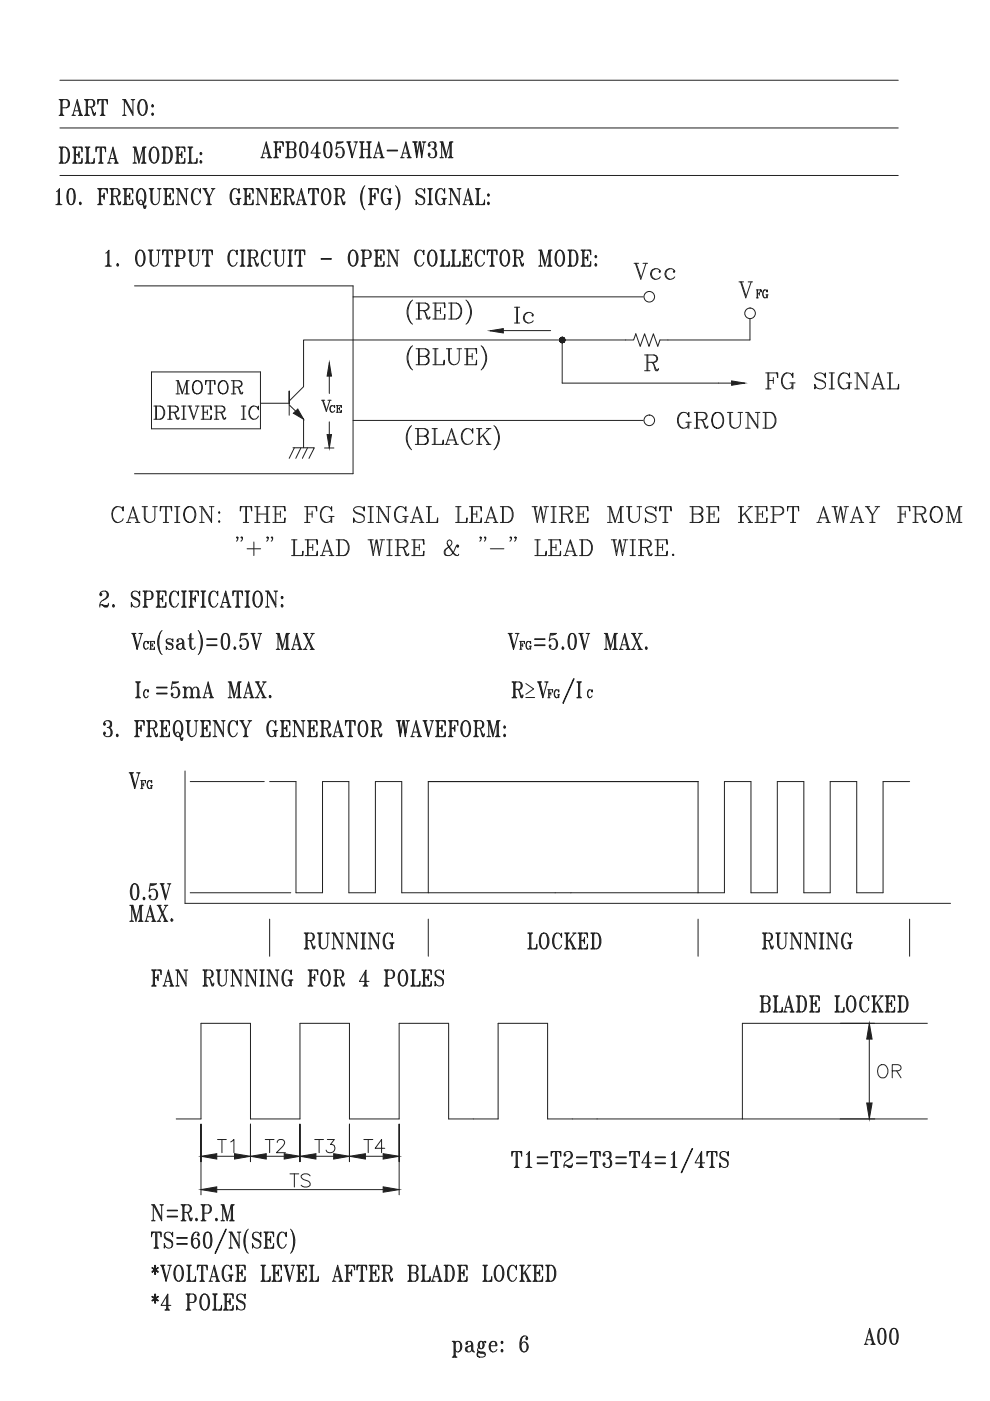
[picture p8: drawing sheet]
<svg xmlns="http://www.w3.org/2000/svg" width="210mm" height="297mm" viewBox="0 0 210 297" stroke-linecap="round" stroke-linejoin="round" font-family="sans-serif">
<g fill="none" stroke="#231f20" stroke-width=".21">
<path d="M12.7 17h177.8M12.5 31.2h1.3a1.97 1.97 0 0 1 .7 2.9l-.3 .3-.4 .2h-1.3M12.5 21.1h1.6a.89 .89 0 0 1 .7 .9 .89 .89 0 0 1-.7 .9h-.9M12.5 24.5h1.1M12.7 31.2l.2 .2M12.7 21.1l.2 .1M12.7 27.1h177.8M12.7 37.2h177.8M12.8 31.2l.1 .3M12.8 21.1l.1 .3M12.9 31.2v3.4M12.9 34.4l-.2 .2"/>
<path d="M12.9 34.2l-.1 .4M12.9 21.1v3.4M12.9 24.3l-.2 .2M12.9 24.1l-.1 .4M13 31.4v3M13 21.2v3.1M13.2 31.2v3.4M13.2 34.2l.1 .4M13.2 34.4l.2 .2M13.2 21.1v3.4M13.2 24.1l.1 .4M13.2 24.3l.2 .2"/>
<path d="M13.3 31.2l-.1 .3M13.3 21.1l-.1 .3M13.4 31.2l-.2 .2M13.4 21.1l-.2 .1M13.8 31.2a2.36 2.36 0 0 1 0 3.4M14.1 21.1l.3 .1 .1 .4v.8l-.4 .5M14.4 31.7a2.7 2.7 0 0 1 0 2.4M14.5 21.4l.1 .4-.1 .8M14.9 40a2.24 2.24 0 0 0-.4 2.3l.2 .9 .2 .2M15.2 40a2.24 2.24 0 0 1 .5 2.3l-.2 .9-.3 .2M15.2 24.5h.8M15.4 24.5l.1-.2 .3 .2"/>
<path d="M15.4 31.2h2v1l-.1-1M15.4 34.6h2v-1l-.1 1M15.5 24.3l.9-3.2 .9 3.4M15.5 31.2l.3 .2M15.6 31.2l.2 .3M15.8 23.5h1.1M15.8 31.2v3.4M15.8 34.4l-.3 .2M15.8 34.2l-.2 .4M15.9 31.4v3M16 31.2v3.4M16 32.8h.8"/>
<path d="M16 34.2l.1 .4M16 34.4l.3 .2M16.1 31.2l-.1 .3M16.3 21.6l.7 2.9M16.3 31.2l-.3 .2M16.4 21.6l.7 2.9M16.6 24.5h.9M16.8 31.2l.6 .2M16.8 32.2v1.2l-.2-.6zM16.8 32.5l-.3 .3 .3 .3M16.8 32.6l-.5 .2 .5 .2M17 24.3l-.2 .2"/>
<path d="M17 24.1l-.1 .4M17 31.2l.4 .3M17.1 24.1l.3 .4M17.1 31.2l.3 .5M17.4 34.4l-.6 .2M17.4 34.2l-.4 .4M17.4 34.1l-.3 .5M17.9 24.5h1.1M17.9 21.1h1.6a.8 .8 0 0 1 .6 .8 .8 .8 0 0 1-.6 .8h-1M18 21.1l.3 .1M18 34.6h2v-1l-.1 1M18 31.2h1.1"/>
<path d="M18.2 21.1l.1 .3M18.2 31.2l.2 .2M18.3 21.1v3.4M18.3 24.3l-.3 .2M18.3 24.1l-.1 .4M18.3 31.2l.1 .3M18.4 21.2v3.1M18.4 31.2v3.4M18.4 34.4l-.2 .2M18.4 34.2l-.1 .4M18.5 21.1v3.4M18.5 24.1l.2 .4"/>
<path d="M18.5 24.3l.3 .2M18.5 31.4v3M18.7 21.1l-.2 .3M18.7 31.2v3.4M18.7 34.2l.1 .4M18.7 34.4l.3 .2M18.8 21.1l-.3 .1M18.8 31.2l-.1 .3M19 31.2l-.3 .2M19.1 22.7a2.81 2.81 0 0 1 .8 1.8h.2l.1-.7M19.3 22.9l.6 1.1 .1 .1 .2-.1M19.5 21.1l.2 .1 .2 .4v.6l-.2 .4-.2 .1"/>
<path d="M19.7 23.8l.4 .5M19.9 21.4l.1 .4-.1 .6M20 34.4l-.6 .2M20 34.2l-.4 .4M20 34.1l-.3 .5M20.5 31.2l-.1 1v-1h2v1l-.1-1M20.6 31.2l-.2 .5M20.7 40h2.1v1l-.1-1M20.7 31.2l-.3 .3M20.8 40l.3 .2M20.9 21.1l-.2 1v-1h2.1v1l-.1-1M20.9 34.6h1"/>
<path d="M21 40l.1 .3M21 21.1l-.3 .5M21 31.2l-.6 .2M21.1 40v3.4M21.1 21.1l-.4 .3M21.3 24.5h1M21.3 31.2v3.4M21.3 34.4l-.3 .2M21.3 34.2l-.2 .4M21.3 40v3.4M21.4 21.1l-.7 .1M21.4 31.4v3"/>
<path d="M21.5 40l-.2 .3M21.5 31.2v3.4M21.5 34.2l.1 .4M21.5 34.4l.3 .2M21.6 40l-.3 .2M21.6 21.1v3.4M21.6 24.3l-.2 .2M21.6 24.1l-.1 .4M21.8 21.2v3.1M21.8 31.2l.6 .2M21.9 21.1v3.4M21.9 24.1l.1 .4"/>
<path d="M21.9 24.3l.2 .2M22 31.2l.4 .3M22.1 40l.7 .2M22.1 21.1l.7 .1M22.1 31.2l.3 .5M22.4 40l.4 .3M22.4 21.1l.4 .3M22.5 40l.3 .5M22.5 21.1l.3 .5M22.8 34.6h.8M22.9 34.6l.2-.2 .2 .2M23.1 34.4l.9-3.2 .9 3.4"/>
<path d="M23.3 40h1.5a.82 .82 0 0 1 .7 .8 .82 .82 0 0 1-.7 .8h-.9M23.3 33.6h1.2M23.4 40l.3 .2M23.5 40l.2 .3M23.7 40v3.4M23.8 31.7l.8 2.9M23.9 40v3.4M24 31.7l.7 2.9M24 40l-.1 .3M24.2 40l-.3 .2M24.2 34.6h.9M24.6 34.4l-.3 .2"/>
<path d="M24.6 34.2l-.1 .4M24.7 34.2l.3 .4M24.8 40l.4 .5v.6l-.4 .5M26 24.5h.8M26 21.1h.6l1.6 2.9M26.1 40h2.1v1l-.2-1M26.1 24.5l.3-.2 .2 .2M26.1 21.1l.3 .1M26.2 40l.3 .2M26.3 40l.2 .3M26.5 40v3.4M26.5 21.1l1.6 2.9"/>
<path d="M26.8 40v3.4M26.9 40l-.1 .3M27 40l-.2 .2M27.5 40l.7 .2M27.8 40l.4 .3M27.8 21.1h.8M27.9 40l.3 .5M27.9 21.1l.3 .1 .3-.1M28.2 21.2v3.3l-1.8-3.4v3.2M28.2 31.2h.6l.8 2.9M28.2 34.6h.8M28.3 34.6l.3-.2 .2 .2"/>
<path d="M28.3 31.2l.3 .2M28.6 34.4v-3.2l.9 3.4 .9-3.4v3.4M28.7 31.2l.8 2.9M29.6 21.6a2.7 2.7 0 0 0 0 2.4M29.7 21.2a.92 .92 0 0 1 1.4 .7 1.96 1.96 0 0 1-.7 2.6 1.4 1.4 0 0 1-1.2-1.9l.1-.7zM29.8 40a2.47 2.47 0 0 0 0 3.4M30 34.6h1M30.1 40a2.47 2.47 0 0 1 0 3.4M30.1 21.1a2.21 2.21 0 0 0-.5 2.7l.5 .7M30.4 21.1a2.21 2.21 0 0 1 .5 2.7l-.5 .7M30.4 34.4l-.3 .2M30.4 34.2l-.2 .4"/>
<path d="M30.4 31.2h.6M30.5 31.4v3M30.6 34.2l.1 .4M30.6 34.4l.3 .2M30.6 31.2v3.4M30.7 31.2l-.1 .3M30.9 21.6a2.7 2.7 0 0 1 0 2.4M30.9 31.2l-.3 .2M31.6 40h1M31.8 40l.2 .2M31.9 40l.1 .3M32 40v2.4a.89 .89 0 0 0 .9 1 .89 .89 0 0 0 .9-1v-2.2"/>
<path d="M32 31.7a2.37 2.37 0 0 0 0 2.4M32.2 24.1l.1-.1 .3 .1-.2 .4zM32.2 31.4a.87 .87 0 0 1 1.4 .6 1.96 1.96 0 0 1-.8 2.6 1.52 1.52 0 0 1-1.2-2l.2-.6zM32.3 40v2.6l.1 .4 .4 .4M32.3 22.4l.1 .2zM32.3 24.1l.1 .2zM32.3 22.2l.3 .2-.2 .3-.2-.1zM32.4 40l-.1 .3M32.5 40l-.2 .2M32.6 31.2a2.47 2.47 0 0 0 0 3.4M32.8 31.2a2.47 2.47 0 0 1 0 3.4M33.3 31.7a2.7 2.7 0 0 1 0 2.4"/>
<path d="M33.4 40h.8M33.5 40l.3 .2 .2-.2M34.3 31.2h1.3a1.95 1.95 0 0 1 0 3.4h-1.3M34.5 31.2l.2 .2M34.6 31.2l.1 .3M34.7 40h2v1l-.1-1M34.7 31.2v3.4M34.7 34.4l-.2 .2M34.7 34.2l-.1 .4M34.8 40l.3 .2M34.8 31.4v3M34.9 40l.2 .3"/>
<path d="M35 31.2v3.4M35 34.2l.1 .4M35 34.4l.2 .2M35.1 40v3.4M35.1 31.2l-.1 .3M35.2 31.2l-.2 .2M35.3 40v3.4M35.4 40l-.1 .3M35.6 31.2a2.47 2.47 0 0 1 0 3.4M35.6 40l-.3 .2M36.1 31.7a2.37 2.37 0 0 1 0 2.4M36.1 40l.6 .2"/>
<path d="M36.4 40l.3 .3M36.5 40l.2 .5M37.2 31.2h2v1l-.1-1M37.2 34.6h2v-1l-.1 1M37.3 31.2l.3 .2M37.4 40h.6l1.5 2.9M37.4 31.2l.2 .3M37.5 40l.3 .2M37.6 31.2v3.4M37.6 34.4l-.3 .2M37.6 34.2l-.2 .4M37.7 31.4v3"/>
<path d="M37.8 32.8h.8M37.8 31.2v3.4M37.8 34.2l.1 .4M37.8 34.4l.3 .2M37.9 40l1.5 2.9M37.9 31.2l-.1 .3M38.1 31.2l-.3 .2M38.6 32.2v1.2l-.2-.6zM38.6 32.5l-.3 .3 .3 .3M38.6 32.6l-.5 .2 .5 .2M38.6 31.2l.6 .2M38.8 31.2l.4 .3"/>
<path d="M38.9 31.2l.3 .5M39.2 40h.7M39.2 34.4l-.6 .2M39.2 34.2l-.4 .4M39.2 34.1l-.3 .5M39.3 40l.2 .2 .3-.2M39.8 34.6h2v-1l-.1 1M39.8 31.2h1.1M40 31.2l.2 .2M40.1 31.2l.1 .3M40.2 31.2v3.4M40.2 34.4l-.2 .2"/>
<path d="M40.2 34.2l-.1 .4M40.3 31.4v3M40.5 31.2v3.4M40.5 34.2l.1 .4M40.5 34.4l.3 .2M40.6 31.2l-.1 .3M40.8 31.2l-.3 .2M41.5 40a2.47 2.47 0 0 0 0 3.4M41.8 34.4l-.7 .2M41.8 34.2l-.4 .4M41.8 34.1l-.3 .5M42.4 32.5l.1-.2 .3 .2-.1 .3z"/>
<path d="M42.5 32.5l.2 .1zM42.5 34.2l.2 .2zM42.5 34.1l.3 .1-.1 .4-.3-.2zM43 40h.9M43.1 40l.3 .2M43.3 40l.9 1.8v1.6M43.4 40l.9 1.8v1.4M43.5 40l.9 1.8v1.6M43.8 40l-.3 .2M44.8 40h.8M45 40l.2 .2 .3-.2M49.7 40a2.47 2.47 0 0 0 0 3.4"/>
<path d="M51.6 40h2.1v1l-.2-1M51.7 40l.3 .2M51.9 40l.1 .3M52 40v3.4M52.2 40v3.4M52.4 40l-.2 .3M52.5 40l-.3 .2M53 40l.7 .2M53.3 40l.4 .3M53.4 40l.3 .5M54.3 40h.6l1.6 2.9M54.4 40l.3 .2"/>
<path d="M54.8 40l1.5 2.9M55.3 33.4h.8M55.5 33.4l.1-.1 .2 .1M55.6 33.3l.9-3.2 .9 3.3M55.8 32.5h1.2M56.1 40h.8M56.2 40l.3 .2 .2-.2M56.3 30.6l.8 2.8M56.5 30.6l.7 2.8M56.7 33.4h1M57.1 33.3l-.2 .1M57.1 33.1l-.1 .3"/>
<path d="M57.2 33.1l.3 .3M57.4 40h2v1l-.1-1M57.5 40l.3 .2M57.7 40l.1 .3M57.8 40v3.4M58 40v3.4M58 30.1h2.1v.9l-.2-.9M58 33.4h1.1M58.2 40l-.2 .3M58.2 30.1l.2 .1M58.3 40l-.3 .2M58.3 30.1l.1 .3"/>
<path d="M58.4 30.1v3.3M58.4 33.3l-.2 .1M58.4 33.1l-.1 .3M58.5 30.2v3.1M58.7 30.1v3.3M58.7 31.7h.7M58.7 33.1l.1 .3M58.7 33.3l.2 .1M58.8 40l.6 .2M58.8 30.1l-.1 .3M58.9 30.1l-.2 .1M59.1 40l.3 .3"/>
<path d="M59.2 40l.2 .5M59.4 31v1.3l-.1-.6zM59.4 31.4l-.2 .3 .2 .3M59.4 31.5l-.5 .2 .5 .1M59.4 30.1l.7 .1M59.7 30.1l.4 .3M59.8 30.1l.3 .5M60.1 40h1.5a.81 .81 0 0 1 .7 .8 .81 .81 0 0 1-.7 .8h-.9M60.2 40l.2 .2M60.3 40l.1 .3M60.4 40v3.4M60.6 30.1h1.5a.8 .8 0 0 1 .7 .8 .8 .8 0 0 1-.7 .8"/>
<path d="M60.7 40v3.4M60.7 30.1l.3 .1M60.8 40l-.1 .3M60.8 30.1l.2 .3M61 40l-.3 .2M61 30.1v3.3M61 33.3l-.3 .1M61 33.1l-.2 .3M61.1 30.2v3.1M61.2 30.1v3.3M61.2 33.1l.1 .3M61.2 33.3l.3 .1"/>
<path d="M61.3 30.1l-.1 .3M61.5 30.1l-.3 .1M61.6 40l.4 .5v.6l-.4 .5M62.1 30.1l.3 .1 .1 .4-.1 .9-1.2 .2M62.1 31.7a.93 .93 0 0 1 .7 .8 .93 .93 0 0 1-.7 .9h-1.5M62.1 31.7l.4 .5v.8l-.4 .4M62.5 30.4l.2 .3-.2 .7M62.5 32l.2 .3-.2 .8M63.9 30.4a3.6 3.6 0 0 0 0 2.7M63.9 30.2l.4-.1 .6 .1a3.2 3.2 0 0 1 0 3.1l-.6 .1a1.62 1.62 0 0 1-.8-1.9zM64.3 30.1a1.7 1.7 0 0 0-.5 1.7 1.76 1.76 0 0 0 .5 1.6M64.6 30.1a1.7 1.7 0 0 1 .5 1.7 1.76 1.76 0 0 1-.5 1.6"/>
<path d="M64.9 30.4a3.6 3.6 0 0 1 0 2.7M65.6 40l-.2 1v-1h2.1v1l-.1-1M65.7 40l-.3 .5M65.8 40l-.4 .3M66.1 40l-.7 .2M66.3 40v3.4M66.6 40v3.4M66.8 33.4h1M66.9 40l.6 .2M67.1 40l.4 .3M67.1 30.6v2.8M67.1 33.3l-.2 .1"/>
<path d="M67.1 33.1l-.1 .3M67.3 40l.2 .5M67.3 30.4v2.9M67.4 33.1l.1 .3M67.4 33.3l.2 .1M68 32.5h-2l1.4-2.4v3.3M69 40a2.47 2.47 0 0 0 0 3.4M69 30.4a3.6 3.6 0 0 0 0 2.7M69 30.2l.4-.1 .7 .1a3.2 3.2 0 0 1 0 3.1l-.7 .1a1.62 1.62 0 0 1-.7-1.9zM69.3 40a2.47 2.47 0 0 1 0 3.4M69.4 30.1a1.7 1.7 0 0 0-.5 1.7 1.76 1.76 0 0 0 .5 1.6M69.7 30.1a1.7 1.7 0 0 1 .5 1.7 1.76 1.76 0 0 1-.5 1.6"/>
<path d="M70.1 30.4a3.6 3.6 0 0 1 0 2.7M70.8 40h1.6a.82 .82 0 0 1 .6 .8 .82 .82 0 0 1-.6 .8h-.9M71 40l.2 .2M71.1 40l.1 .3M71.2 40v3.4M71.4 32.6l.1 .2zM71.5 40v3.4M71.5 30.4h.5l.8-.3h-1.3l-.3 1.6a.98 .98 0 0 1 1.3-.4 .98 .98 0 0 1 .5 1.2 .91 .91 0 0 1-.7 .9 .91 .91 0 0 1-1.1-.6l.3-.3 .1 .3-.2 .2M71.5 30.2h1M71.6 40l-.1 .3M71.8 40l-.3 .2M72.3 31.2a1.43 1.43 0 0 1 0 2.2"/>
<path d="M72.4 40l.4 .5v.6l-.4 .5M72.8 31.7l.1 .3-.1 1M73.5 30.1h.9M73.7 30.1l.2 .3M73.8 30.1l.9 3.3-.8-3.3M74 30.1l.8 2.9M74.2 30.1l-.2 .3M74.3 30.1l-.3 .1M75.1 30.1h.8M75.3 30.1l.3 .1 .1-.1M75.6 30.2l-.9 3.2M76.2 33.4h1.1"/>
<path d="M76.2 30.1h1.1M76.4 30.1l.2 .1M76.5 30.1l.1 .3M76.6 30.1v3.3M76.6 33.3l-.2 .1M76.6 33.1l-.1 .3M76.7 30.2v3.1M76.9 31.7h1.2M76.9 30.1v3.3M76.9 33.1l.1 .3M76.9 33.3l.2 .1M77 30.1l-.1 .3"/>
<path d="M77.1 39.7a6.5 6.5 0 0 0 0 4.5M77.1 30.1l-.2 .1M77.4 39.4a4.1 4.1 0 0 0 0 5.1M77.8 33.4h1M77.8 30.1h1M77.9 30.1l.2 .1M78 30.1l.1 .3M78.1 40h2.1v1l-.1-1M78.1 30.1v3.3M78.1 33.3l-.2 .1M78.1 33.1l-.1 .3M78.3 40l.2 .2"/>
<path d="M78.3 30.2v3.1M78.4 40l.1 .3M78.4 30.1v3.3M78.4 33.1l.1 .3M78.4 33.3l.2 .1M78.5 40v3.4M78.5 30.1l-.1 .3M78.6 30.1l-.2 .1M78.8 40v3.4M78.9 40l-.1 .3M79 40l-.2 .2M79.2 33.4h.8"/>
<path d="M79.3 33.4l.1-.1 .3 .1M79.4 33.3l.9-3.2 .9 3.3M79.5 40l.7 .2M79.7 32.5h1.2M79.8 40l.4 .3M80 40l.2 .5M80.2 30.6l.8 2.8M80.3 30.6l.8 2.8M80.6 33.4h.9M81 33.3l-.3 .1M81 33.1l-.1 .3M81.1 33.1l.3 .3"/>
<path d="M81.7 40a2.47 2.47 0 0 0 0 3.4M82.1 31.8h2.2v.2h-2.2zM83.9 39.4a3.9 3.9 0 0 1 0 5.1M84.2 39.7a6.5 6.5 0 0 1 0 4.5M85 33.4h.7M85.1 33.4l.1-.1 .3 .1M85.2 33.3l.9-3.2 .9 3.3M85.5 32.5h1.1M86 30.6l.7 2.8M86.1 30.6l.8 2.8M86.4 33.4h.8M86.7 33.3l-.2 .1"/>
<path d="M86.7 33.1l-.1 .3M86.9 33.1l.2 .3M87.5 30.1h1.1M87.6 30.1l.4 .1M87.7 30.1l.3 .3M87.9 30.1l.5 3.3-.4-3.3M88.1 30.1l.5 2.5 .3-2.5M88.3 30.1l-.2 .3M88.4 30.1l-.3 .1M88.6 32.6l-.2 .8M88.9 30.1l.5 3.3-.3-3.3M88.9 30.1h.3l.4 2.5 .4-2.4"/>
<path d="M89.6 30.1h.7M89.6 32.6l-.2 .8M89.7 30.1l.3 .1 .2-.1M90.7 40h1M90.8 40l.3 .2M91 40l.1 .3M91 32.6l.1 .2zM91 30.6l.2 .3-.1 .1-.3-.1a.72 .72 0 0 1 .7-.8l.9 .1a.84 .84 0 0 1-.4 1.3M91 30.7l.1 .2zM91.1 40v3.4M91.3 40v3.4M91.5 40l-.2 .3"/>
<path d="M91.6 40l-.3 .2M91.6 31.5a.97 .97 0 0 1 1.1 .8 .97 .97 0 0 1-.7 1.1 .97 .97 0 0 1-1.2-.6l.3-.3 .1 .3-.2 .2M91.9 30.1a.83 .83 0 0 1 0 1.4 1.22 1.22 0 0 1 .1 1.9M92.2 30.2l.2 .4-.2 .8M92.4 32l.1 .3-.1 .8M93.3 40a2.36 2.36 0 0 0 0 3.4M93.3 33.4h.8M93.3 30.1h.6l.8 2.9M93.4 33.4l.3-.1 .2 .1M93.4 30.1l.3 .1M93.7 33.3v-3.2l.9 3.3 .9-3.3v3.3M93.8 30.1l.8 2.9"/>
<path d="M95.1 33.4h1M95.2 40h.6l1.6 2.9M95.3 40l.3 .2M95.5 30.1h.6M95.5 33.3l-.3 .1M95.5 33.1l-.2 .3M95.6 30.2v3.1M95.7 40l1.5 2.9M95.7 30.1v3.3M95.7 33.1l.1 .3M95.7 33.3l.3 .1M95.8 30.1l-.1 .3"/>
<path d="M96 30.1l-.3 .1M97 40h.8M97.1 40l.3 .2 .3-.2M100.8 40h1.1M101 40l.2 .2M101.1 40l.1 .3M101.2 40v3.4M101.5 40v3.4M101.6 40l-.1 .3M101.7 40l-.2 .2M11.9 43.4h1.2M12 40.6l.6-.6v3.4"/>
<path d="M12.4 40.3v3.1M12.4 43.2l-.3 .2M12.4 43l-.2 .4M12.5 40.3v2.9M12.6 43l.1 .4M12.6 43.2l.3 .2M14.6 40.3a3.4 3.4 0 0 0 0 2.7M14.6 40.2l.6-.2a1.64 1.64 0 0 1 .8 1.9l-.2 .8-.2 .5-.7 .2a1.64 1.64 0 0 1-.7-2l.1-.8zM15.6 40.3a3.4 3.4 0 0 1 0 2.7M17 43l.1 .2zM17 42.9l.2 .1-.1 .4-.2-.2zM20.7 43.4h1"/>
<path d="M21.1 43.2l-.3 .2M21.1 43l-.1 .4M21.2 40.2v3M21.3 41.6h.8M21.3 43l.2 .4M21.3 43.2l.3 .2M22.1 41v1.2l-.1-.6zM22.1 41.3l-.3 .3 .3 .3M22.1 41.4l-.5 .2 .5 .2M23.3 43.4h1M23.7 43.2l-.3 .2M23.7 43l-.2 .4"/>
<path d="M23.8 40.2v3M23.9 43l.1 .4M23.9 43.2l.3 .2M24.4 41.6a2.47 2.47 0 0 1 .8 1.8h.2l.2-.7M24.7 41.8l.6 1.2 .3-.1M25.1 42.7l.3 .5M25.2 40.3l.1 .3-.1 .7M26.5 43.2l-.3 .2M26.5 43l-.2 .4M26.6 40.2v3M26.8 41.6h.7M26.8 43l.1 .4"/>
<path d="M26.8 43.2l.2 .2M27.5 41v1.2l-.1-.6zM27.5 41.3l-.2 .3 .2 .3M27.5 41.4l-.5 .2 .5 .2M28 43.4l.2-1v1h-2.1M28.2 43.2l-.7 .2M28.2 43l-.4 .4M28.2 42.9l-.3 .5M29.3 40.5a2.57 2.57 0 0 0 0 2.4M29.4 42.9l.4-.5 .4 .2 .4 1.6h.2l.1-.7M29.4 40.2a.87 .87 0 0 1 1.4 .6 1.96 1.96 0 0 1-.7 2.6 1.47 1.47 0 0 1-1.2-2l.1-.6zM30.3 42.9l.4 .9 .2-.1"/>
<path d="M30.4 43.5l.4 .5M30.6 40.5a2.57 2.57 0 0 1 0 2.4M32.1 40.2v2.4l.2 .3M35.1 43.2l-.3 .2M35.1 43l-.2 .4M35.2 40.2v3M35.3 41.6h.8M35.3 43l.1 .4M35.3 43.2l.3 .2M36.1 41v1.2l-.1-.6zM36.1 41.3l-.2 .3 .2 .3M36.1 41.4l-.5 .2 .5 .2"/>
<path d="M36.6 43.4l.1-1v1h-2M36.7 43.2l-.6 .2M36.7 43l-.3 .4M36.7 42.9l-.2 .5M37.4 43.4h.7M37.5 43.4l.3-.2 .2 .2M39.5 40.2v3.2l-1.7-3.4v3.2M41 40.5a2.57 2.57 0 0 0 0 2.4M42.4 40.5l.1-.5v1a.89 .89 0 0 0-.8-1 .89 .89 0 0 0-1 .8 1.96 1.96 0 0 0 .8 2.6 .93 .93 0 0 0 1-.8M43.8 43.4h1M44.2 43.2l-.3 .2M44.2 43l-.2 .4"/>
<path d="M44.4 43l.2 .4M44.4 43.2l.3 .2M45.2 40.2l-.8 1.6M49.2 40.5a2.57 2.57 0 0 0 0 2.4M50.1 42.1h1M50.2 42.1l.3 .1M50.3 42.1l.2 .3M50.5 42.1v.9l-.2 .2M50.6 40.5l.1-.5v1a.89 .89 0 0 0-.8-1 .89 .89 0 0 0-1 .8 1.96 1.96 0 0 0 .8 2.6l.6-.2 .4 .2v-1.3M50.6 42.2v.8M50.8 42.1l-.1 .3M51 42.1l-.3 .1"/>
<path d="M52 43.2l-.3 .2M52 43l-.1 .4M52.1 40.2v3M52.2 41.6h.8M52.2 43l.2 .4M52.2 43.2l.3 .2M53 41v1.2l-.1-.6zM53 41.3l-.3 .3 .3 .3M53 41.4l-.5 .2 .5 .2M53.5 43.4l.2-1v1h-2.1M53.7 43l-.4 .4M53.7 42.9l-.3 .5"/>
<path d="M53.7 43.2l-.7 .2M54.3 43.4h.8M54.4 43.4l.3-.2 .2 .2M56.5 40.2v3.2l-1.8-3.4v3.2M57.8 43.2l-.3 .2M57.8 43l-.1 .4M57.9 40.2v3M58 43.2l.3 .2M58 41.6h.8M58 43l.2 .4M58.8 41v1.2l-.1-.6zM58.8 41.3l-.3 .3 .3 .3"/>
<path d="M58.8 41.4l-.5 .2 .5 .2M59.3 43.4l.1-1v1h-2M59.4 43.2l-.6 .2M59.4 43l-.3 .4M59.4 42.9l-.2 .5M60.1 43.4h1M60.4 43.2l-.2 .2M60.4 43l-.1 .4M60.6 40.2v3M60.7 43l.1 .4M60.7 43.2l.3 .2M61.2 41.6a2.47 2.47 0 0 1 .8 1.8h.3l.1-.7"/>
<path d="M61.5 41.8l.5 1.1 .1 .1 .3-.1M61.8 42.7l.5 .5M62 40.3l.1 .3-.1 .7M62.8 43.4h.7M62.9 43.4l.1-.2 .3 .2M63 43.2l.9-3.2 .9 3.4M63.3 42.4h1.1M63.8 40.5l.8 2.9M63.9 40.5l.8 2.9M64.2 43.4h.9M64.6 43.2l-.3 .2M64.6 43l-.2 .4"/>
<path d="M64.7 43l.2 .4M66 43.4h1M66.3 43.2l-.2 .2M66.3 43l-.1 .4M66.5 40.2v3M66.6 43l.2 .4M66.6 43.2l.3 .2M68.5 40.5a2.57 2.57 0 0 0 0 2.4M68.7 40.2l.3-.2a1.03 1.03 0 0 1 1.1 1.1 2.01 2.01 0 0 1-.8 2.3 1.47 1.47 0 0 1-1.1-2l.1-.6zM69.8 40.5a2.58 2.58 0 0 1 0 2.4M70.8 43.4h1.1M71.2 43.2l-.2 .2"/>
<path d="M71.2 43l-.1 .4M71.4 40.2v3M71.5 43l.1 .4M71.5 43.2l.3 .2M72 41.6a2.47 2.47 0 0 1 .8 1.8h.2l.1-.7M72.3 41.8l.6 1.2 .2-.1M72.6 42.7l.4 .5M72.8 40.3l.1 .3-.1 .7M76.9 40.3a4.6 4.6 0 0 0 0 3.2M78.1 43.4h1.1M78.5 43.2l-.2 .2M78.5 43l-.1 .4"/>
<path d="M78.6 40.2v3M78.8 41.6h.7M78.8 43l.1 .4M78.8 43.2l.2 .2M79.5 41v1.2l-.1-.6zM79.5 41.3l-.2 .3 .2 .3M79.5 41.4l-.5 .2 .5 .2M81.2 40.5a2.57 2.57 0 0 0 0 2.4M82.1 42.1h1M82.2 42.1l.3 .1M82.4 42.1l.1 .3M82.5 42.1v.9l-.1 .2"/>
<path d="M82.6 40.5l.2-.5v1a.89 .89 0 0 0-.8-1 .89 .89 0 0 0-1 .8 1.96 1.96 0 0 0 .7 2.6l.7-.2 .4 .2v-1.3M82.6 42.2v.8M82.9 42.1l-.1 .3M83 42.1l-.2 .1M84.4 40.3a4.6 4.6 0 0 1 0 3.2M88.4 41a2.41 2.41 0 0 0 1.4 .9l.2 .3M88.5 40.2a.71 .71 0 0 0 .3 1.1l.8 .3a.95 .95 0 0 1 .5 1.2 .95 .95 0 0 1-1.1 .6 .95 .95 0 0 1-.7-1v1l.1-.5M90 40.5l.1-.5v1a.9 .9 0 0 0-1.1-1 .9 .9 0 0 0-.6 1.3l1.2 .6a.87 .87 0 0 1 .2 1.3M90.7 43.4h1M91.1 43.2l-.3 .2M91.1 43l-.1 .4M91.2 40.2v3"/>
<path d="M91.3 43l.2 .4M91.3 43.2l.3 .2M92.7 40.5a2.57 2.57 0 0 0 0 2.4M93.7 42.1h1M93.8 42.1l.3 .1M93.9 42.1l.2 .3M94.1 42.1v.9l-.2 .2M94.2 42.2v.8M94.2 40.5l.1-.5v1a.91 .91 0 0 0-.8-1 .91 .91 0 0 0-1 .8 2.05 2.05 0 0 0 .7 2.6l1-.2 .1 .2v-1.3M94.4 42.1l-.1 .3M94.6 42.1l-.3 .1M95.2 43.4h.8"/>
<path d="M95.3 43.4l.3-.2 .2 .2M97.4 40.2v3.2l-1.8-3.4v3.2M98.2 43.4h.7M98.3 43.4l.1-.2 .3 .2M98.4 43.2l.9-3.2 .9 3.4M98.7 42.4h1.1M99.2 40.5l.7 2.9M99.3 40.5l.8 2.9M99.6 43.4h.8M99.9 43.2l-.2 .2M99.9 43l-.1 .4M100.1 43l.2 .4"/>
<path d="M100.8 43.4h2v-1l-.2 1M101.2 43.2l-.2 .2M101.2 43l-.1 .4M101.3 40.2v3M101.5 43l.1 .4M101.5 43.2l.2 .2M102.8 42.9l-.3 .5M102.8 43.2l-.7 .2M102.8 43l-.4 .4M103.4 41.3l.1-.2 .3 .2-.1 .3zM103.5 41.3l.2 .1zM103.5 43l.2 .2z"/>
<path d="M103.5 42.9l.3 .1-.1 .4-.3-.2zM24.9 107.4a1.89 1.89 0 0 0 0 3.4M26 107.9l.1 .5v-1l-.1 .5a1.3 1.3 0 0 0-1.6-.3 1.3 1.3 0 0 0-.7 1.4 1.43 1.43 0 0 0 1.6 1.7l.7-.4 .1-.3M26.8 110.8h.9M27.1 110.8l1.1-3.4 1.1 3.4M27.4 109.8h1.5M28.2 107.9l1 2.9M28.7 110.8h1M30.1 107.4h1.2M30.6 107.4v2.4a1.13 1.13 0 0 0 1.1 1 1.13 1.13 0 0 0 1.2-1v-2.4M30.8 107.4v2.4l.1 .5 .7 .5M32.4 107.4h1"/>
<path d="M34.2 107.4l-.2 1v-1h2.4v1l-.2-1M34.6 110.8h1.2M35.1 107.4v3.4M35.3 107.4v3.4M37 110.8h1.1M37 107.4h1.1M37.5 107.4v3.4M37.7 107.4v3.4M40.1 107.4a1.79 1.79 0 0 0-.8 2.9 1.27 1.27 0 0 0 1.5 .4 1.27 1.27 0 0 0 .7-1.4 1.4 1.4 0 0 0-.3-1.4 1.4 1.4 0 0 0-1.4-.3 2.01 2.01 0 0 0 .3 3.2M40.4 107.4a1.91 1.91 0 0 1 0 3.4M42.3 110.8h1M42.3 107.4h.7l1.9 3"/>
<path d="M42.8 107.4v3.4M44.4 107.4h1M44.9 107.4v3.4l-1.9-3.1M46.5 108.5l.1 .2-.1 .2-.1-.2zM46.5 110.4l.1 .2-.1 .2-.1-.2zM51.1 107.4l-.1 1v-1h2.4v1l-.2-1M51.6 110.8h1.1M52.1 107.4v3.4M52.3 107.4v3.4M54 110.8h1.2M54 107.4h1.2M54.5 107.4v3.4"/>
<path d="M54.6 109h2M54.6 107.4v3.4M56.1 110.8h1.1M56.1 107.4h1.1M56.6 107.4v3.4M56.8 107.4v3.4M57.9 107.4h2.5v1l-.1-1M57.9 110.8h2.5v-1l-.1 1M58.4 107.4v3.4M58.5 107.4v3.4M58.5 109h1M59.5 108.4v1.3"/>
<path d="M64.6 107.4h2.6v1l-.2-1M64.6 110.8h1.1M65.1 107.4v3.4M65.2 109h1M65.2 107.4v3.4M66.2 108.4v1.3M69.1 107.4a1.89 1.89 0 0 0 0 3.4M69.7 109.5h1.2M70.2 107.9l.2 .5v-1l-.2 .5-.3-.3a1.53 1.53 0 0 0-1.7 .4 1.53 1.53 0 0 0-.2 1.7 1.23 1.23 0 0 0 .9 1 1.23 1.23 0 0 0 1.3-.4M70.2 109.5v1.3M70.4 109.5v1.3M75 108.2a3.3 3.3 0 0 0 2 1l.3 .5v.6a1.27 1.27 0 0 1-1.3 .5 1.27 1.27 0 0 1-1-1v1l.2-.5"/>
<path d="M77.1 107.9l.2-.5v1a1.27 1.27 0 0 0-1-1 1.27 1.27 0 0 0-1.3 .5 .92 .92 0 0 0 .6 1l1 .3 .7 .5M78.1 110.8h1.1M78.1 107.4h1.1M78.6 107.4v3.4M78.7 107.4v3.4M79.8 110.8h1M79.8 107.4h.7l1.9 3M80.3 107.4v3.4M81.9 107.4h1M82.4 107.4v3.4l-1.9-3.1M84.8 107.4a1.92 1.92 0 0 0 0 3.4M85.4 109.5h1.2"/>
<path d="M85.9 107.9l.2 .5v-1l-.2 .5-.3-.3a1.35 1.35 0 0 0-1.5 .1 1.35 1.35 0 0 0-.4 1.4 1.31 1.31 0 0 0 .6 1.5 1.31 1.31 0 0 0 1.6-.3M85.9 109.5v1.3M86.1 109.5v1.3M87 110.8h1M87.4 110.8l1.1-3.4 1.1 3.4M87.7 109.8h1.4M88.5 107.9l.9 2.9M89 110.8h.9M90.4 110.8h2.4v-1l-.1 1M90.4 107.4h1.1M90.9 107.4v3.4M91.1 107.4v3.4"/>
<path d="M96.6 110.8h2.5v-1l-.2 1M96.6 107.4h1.2M97.1 107.4v3.4M97.3 107.4v3.4M99.6 107.4h2.5v1l-.2-1M99.6 110.8h2.5v-1l-.2 1M100 107.4v3.4M100.2 109h.9M100.2 107.4v3.4M101.1 108.4v1.3M102.7 110.8h1M103.1 110.8l1.1-3.4 1.1 3.4"/>
<path d="M103.4 109.8h1.4M104.2 107.9l.9 2.9M104.7 110.8h.9M106.1 107.4h1.6a1.84 1.84 0 0 1 .8 2.9l-.8 .5h-1.6M106.6 107.4v3.4M106.8 107.4v3.4M107.7 107.4a1.92 1.92 0 0 1 0 3.4M112.8 107.4h1.1M113.3 107.4l.6 3.4 .7-3.4 .7 3.4 .6-3.4M113.5 107.4l.4 2.6M114.8 107.4l.5 2.6M115.4 107.4h1"/>
<path d="M116.9 110.8h1.1M116.9 107.4h1.1M117.3 107.4v3.4M117.5 107.4v3.4M118.6 107.4l2.4 .2a.79 .79 0 0 1 0 1.3l-1.8 .1M118.6 110.8h1.1M119.1 107.4v3.4M119.2 107.4v3.4M120 109l.6 .3 .4 1.1 .2 .2 .3-.2M120.4 109.2l.4 1.4 .2 .2h.4l.1-.5M120.6 107.4a.8 .8 0 0 1 .6 .8 .8 .8 0 0 1-.6 .8M122.1 107.4h2.6v1l-.2-1"/>
<path d="M122.1 110.8h2.6v-1l-.2 1M122.6 107.4v3.4M122.8 107.4v3.4M122.8 109h.9M123.7 108.4v1.3M128.8 110.8h1M128.8 107.4h.7l1 2.9M129.4 110.8v-3.4l1.1 3.4 1.1-3.4v3.4M131.1 110.8h1.1M131.6 107.4h.6M131.8 107.4v3.4M132.9 107.4h1.1"/>
<path d="M133.3 107.4v2.4a1.16 1.16 0 0 0 1.2 1 1.16 1.16 0 0 0 1.1-1v-2.4M133.5 107.4v2.4l.2 .5 .6 .5M135.1 107.4h1M136.9 108.2l.7 .5a1.48 1.48 0 0 1 1.5 1.6 1.27 1.27 0 0 1-1.3 .5 1.27 1.27 0 0 1-.9-1v1l.2-.5M139 107.9l.1-.5v1a1.28 1.28 0 0 0-.9-1 1.28 1.28 0 0 0-1.3 .5 1.07 1.07 0 0 0 1.1 1.1l.8 .3 .3 .4M140.1 107.4l-.2 1v-1h2.5v1l-.2-1M140.6 110.8h1.1M141 107.4v3.4M141.2 107.4v3.4M146.3 110.8h2a.89 .89 0 0 0 .8-.9 .89 .89 0 0 0-.8-.9 .93 .93 0 0 1 .6 .9 .93 .93 0 0 1-.6 .9M146.3 107.4l2.4 .2a.79 .79 0 0 1 0 1.3l-.4 .1M146.8 107.4v3.4"/>
<path d="M147 107.4v3.4M148.3 107.4a.8 .8 0 0 1 .6 .8 .8 .8 0 0 1-.6 .8h-1.3M149.8 107.4h2.6v1l-.1-1M149.8 110.8h2.6v-1l-.1 1M150.4 107.4v3.4M150.5 107.4v3.4M150.5 109h1M151.5 108.4v1.3M156.6 110.8h1.1M156.6 107.4h1.1M157.1 107.4v3.4M157.2 107.4v3.4"/>
<path d="M157.9 108.9l1.3 1.9M158.1 108.9l1.2 1.9M158.7 110.8h.9M158.7 107.4h.9M159.3 107.4l-2.1 2.1M160.1 107.4h2.6v1l-.2-1M160.1 110.8h2.6v-1l-.2 1M160.6 107.4v3.4M160.8 109h.9M160.8 107.4v3.4M161.7 108.4v1.3M163.5 107.4h1.9a.87 .87 0 0 1 .9 .9 .87 .87 0 0 1-.9 .9h-1.3"/>
<path d="M163.5 110.8h1.1M164 107.4v3.4M164.1 107.4v3.4M165.4 107.4a.9 .9 0 0 1 .7 .9 .9 .9 0 0 1-.7 .9M167.2 107.4l-.2 1v-1h2.4v1l-.1-1M167.7 110.8h1.1M168.1 107.4v3.4M168.3 107.4v3.4M173.2 110.8h1M173.6 110.8l1.1-3.4 1.1 3.4M173.9 109.8h1.5M174.7 107.9l1 2.9"/>
<path d="M175.2 110.8h.9M176.5 107.4h1.1M176.9 107.4l.7 3.4 .6-3.4 .7 3.4 .6-3.4M177.1 107.4l.5 2.6M178.4 107.4l.5 2.6M179 107.4h1M180.3 110.8h1M180.6 110.8l1.2-3.4 1.1 3.4M181 109.8h1.4M181.8 107.9l.9 2.9M182.2 110.8h1M183.5 107.4h1"/>
<path d="M183.8 107.4l1.2 1.8v1.6M184 107.4l1.1 1.8v1.6M184.5 110.8h1.1M185.6 107.4h1M186.2 107.4l-1.1 1.8M190.4 107.4h2.6v1l-.2-1M190.4 110.8h1.1M190.9 107.4v3.4M191.1 109h.9M191.1 107.4v3.4M192 108.4v1.3M193.6 107.4l2.4 .2a.79 .79 0 0 1 0 1.3l-1.8 .1"/>
<path d="M193.6 110.8h1.2M194.1 107.4v3.4M194.2 107.4v3.4M195 109l.6 .3 .6 1.3 .3-.2M195.4 109.2l.5 1.4 .1 .2h.4l.1-.5M195.6 107.4a.8 .8 0 0 1 .6 .8 .8 .8 0 0 1-.6 .8M198.4 107.4a1.73 1.73 0 0 0-.9 2.6 1.25 1.25 0 0 0 1.5 .7 1.25 1.25 0 0 0 .9-1.4 1.4 1.4 0 0 0-.4-1.4 1.4 1.4 0 0 0-1.4-.3 2.01 2.01 0 0 0 .3 3.2M198.7 107.4a1.91 1.91 0 0 1 0 3.4M200.7 110.8h.9M200.7 107.4h.6l1 2.9M201.1 110.8v-3.4l1.2 3.4 1.1-3.4v3.4M202.9 110.8h1.1"/>
<path d="M203.4 107.4h.6M203.6 107.4v3.4M21.3 125.8h.2l.1 .3-.1 .2-.3-.2a.89 .89 0 0 1 1.3-.7 .89 .89 0 0 1 0 1.5 1.58 1.58 0 0 0-1.3 1.8M21.3 126h.2v.1h-.2zM22.4 125.3a1.12 1.12 0 0 1 .3 1.2 1.12 1.12 0 0 1-.9 .8M22.7 125.7l.2 .3-.2 .6M23 127.9l-.3 .8h-.5l-.6-.5 .6 .3h.5l.2-.1M23 128.2a2.19 2.19 0 0 1-1.7 0l-.1 .2M24 128.4l.1 .1zM24 128.2l.3 .2-.2 .3-.2-.2zM27.9 134.3h.9M28 126.3a2.08 2.08 0 0 0 1.4 1l.1 .3"/>
<path d="M28.1 134.3l.2 .3M28.1 125.5a.73 .73 0 0 0 .3 1.1l.7 .3a.94 .94 0 0 1 .6 1.2 .94 .94 0 0 1-1.1 .6 .94 .94 0 0 1-.7-1v1l.1-.5M28.2 134.3l.9 3.4v-.5l-.8-2.9M28.4 134.3l.8 2.9M28.6 134.3l-.1 .3M28.7 134.3l-.2 .2M29.5 134.3h.8M29.5 125.8l.1-.5v1a.95 .95 0 0 0-.7-1 .95 .95 0 0 0-1 .5 1.26 1.26 0 0 0 1.2 1.4l.4 .5-.1 .8M29.7 134.3l.3 .2 .1-.2M30 134.5l-.9 3.2M30.3 125.3h1.5a.92 .92 0 0 1 .7 .9 .92 .92 0 0 1-.7 .9h-.9M30.3 128.7h1"/>
<path d="M30.4 125.3l.3 .2M30.6 125.3l.1 .4M30.7 125.3v3.4M30.7 128.5l-.3 .2M30.7 128.4l-.1 .3M30.8 125.5v3M30.9 125.3v3.4M30.9 128.4l.2 .3M30.9 128.5l.3 .2M31.1 125.3l-.2 .4M31.2 125.3l-.3 .2M31.8 125.3l.4 .5v.8l-.4 .5"/>
<path d="M32.2 125.7l.1 .3-.1 .8M33.1 125.3h2.1v1l-.1-1M33.1 128.7h2.1v-1l-.1 1M33.2 125.3l.3 .2M33.4 125.3l.1 .4M33.5 125.3v3.4M33.5 128.5l-.3 .2M33.5 128.4l-.1 .3M33.6 125.5v3M33.7 125.3v3.4M33.7 126.9h.8M33.7 128.4l.2 .3"/>
<path d="M33.7 128.5l.3 .2M33.8 134.6a4.6 4.6 0 0 0 0 3.2M33.9 125.3l-.2 .4M34 125.3l-.3 .2M34.1 134a6.5 6.5 0 0 0 0 4.5M34.4 133.7a3.9 3.9 0 0 0 0 5.1M34.5 126.3v1.3l-.1-.7zM34.5 126.6l-.2 .3 .2 .4M34.5 126.8l-.5 .1 .5 .2M34.5 125.3l.7 .2M34.8 125.3l.4 .4M34.9 125.3l.3 .5"/>
<path d="M35.2 128.4l-.4 .3M35.2 128.2l-.3 .5M35.2 128.5l-.7 .2M35.3 135.7l.3 .5 .7 .2a.79 .79 0 0 1 .2 1.1l-.2 .2h-.5l-.5-.7v.7l.1-.4M35.4 136.2l1.1 .5M35.4 135.6l-.1 .5M36.3 125.8a2.7 2.7 0 0 0 0 2.4M36.5 135.7l.2-.3v.7l-.3-.5-.2-.2-.8 .2a.63 .63 0 0 0 .2 .9l.9 .4 .2 .4M36.7 136.9l-.2 .6M36.8 125.3a2.47 2.47 0 0 0 0 3.4M37.7 135.9l.1-.2v.4h-.2v-.4l.3-.3 .8 .2 .3 .5v1.1l.2 .5M37.7 136.7l-.1 .3 .1 .5"/>
<path d="M37.7 125.8l.1-.5v1a.92 .92 0 0 0-1-1 2.02 2.02 0 0 0-.6 2.9 .86 .86 0 0 0 .9 .5 .86 .86 0 0 0 .7-.8M38.4 135.4l.3 .5 .2 1.6 .5 .2M38.5 128.7h1M38.5 125.3h1M38.6 136.4l-.5 .1a.66 .66 0 0 0-.2 1.2M38.6 125.3l.3 .2M38.7 135.7l.3 1.8M38.7 136.2l-1.1 .5-.2 .5a.69 .69 0 0 0 1.2 .3l.1-.3M38.7 125.3l.2 .4M38.9 125.3v3.4M38.9 128.5l-.3 .2M38.9 128.4l-.2 .3"/>
<path d="M39 125.5v3M39.2 125.3v3.4M39.2 128.4l.1 .3M39.2 128.5l.2 .2M39.3 125.3l-.1 .4M39.4 125.3l-.2 .2M39.9 135.4h1.1M40 125.3h2.1v1l-.1-1M40 128.7h1.1M40.2 125.3l.2 .2M40.3 125.3l.1 .4M40.4 134.6v2.4l.1 .3"/>
<path d="M40.4 125.3v3.4M40.4 128.5l-.2 .2M40.4 128.4l-.1 .3M40.6 125.5v3M40.7 126.9h.7M40.7 125.3v3.4M40.7 128.4l.1 .3M40.7 128.5l.2 .2M40.8 125.3l-.1 .4M40.9 125.3l-.2 .2M41.4 137.2l-.4 .5h-.2l-.4-.4-.1-2.7 .2-.3v2.7l.3 .7M41.4 126.3v1.3l-.1-.7z"/>
<path d="M41.4 126.6l-.2 .3 .2 .4M41.4 126.8l-.5 .1 .5 .2M41.4 125.3l.7 .2M41.7 125.3l.4 .4M41.8 125.3l.3 .5M42 133.7a4.1 4.1 0 0 1 0 5.1M42.3 134a6.6 6.6 0 0 1 0 4.5M42.5 134.6a4.6 4.6 0 0 1 0 3.2M42.6 128.7h1M42.6 125.3h1M42.7 125.3l.3 .2M42.8 125.3l.2 .4"/>
<path d="M43 125.3v3.4M43 128.5l-.3 .2M43 128.4l-.2 .3M43.1 125.5v3M43.2 125.3v3.4M43.2 128.4l.2 .3M43.2 128.5l.3 .2M43.4 125.3l-.2 .4M43.5 125.3l-.3 .2M43.9 135.4h2.1v.2h-2.1zM43.9 136.7h2.1v.2h-2.1zM44.7 125.8a2.71 2.71 0 0 0 0 2.4"/>
<path d="M45.2 125.3a2.47 2.47 0 0 0 0 3.4M46.1 125.8l.1-.5v1a.92 .92 0 0 0-1-1 2.02 2.02 0 0 0-.7 2.9 .86 .86 0 0 0 1 .5 .86 .86 0 0 0 .7-.8M46.7 128.7h.8M46.8 128.7l.1-.2 .3 .2M46.9 128.5l1-3.2 .9 3.4M47.2 127.7h1.2M47.3 134.5l.7-.2a1.64 1.64 0 0 1 .7 1.9l-.4 1.3-.3 .2-.7-.2a3.2 3.2 0 0 1 0-3zM47.3 134.6a3.4 3.4 0 0 0 0 2.7M47.7 125.8l.8 2.9M47.7 134.3a1.64 1.64 0 0 0-.6 1.7 1.72 1.72 0 0 0 .6 1.7M47.9 125.8l.7 2.9M48 134.3a2.13 2.13 0 0 1 .5 2.3l-.3 .9-.2 .2"/>
<path d="M48.1 128.7h.9M48.3 134.6a3.4 3.4 0 0 1 0 2.7M48.5 128.5l-.2 .2M48.5 128.4l-.1 .3M48.6 128.4l.3 .3M49.5 125.3l-.1 1v-1h2v1l-.1-1M49.7 125.3l-.3 .5M49.7 137.3l.2 .2zM49.7 137.2l.3 .1-.1 .4-.3-.2zM49.8 125.3l-.4 .4M49.9 128.7h1M50 125.3l-.6 .2"/>
<path d="M50.3 125.3v3.4M50.3 128.5l-.3 .2M50.3 128.4l-.1 .3M50.4 125.5v3M50.5 125.3v3.4M50.5 128.4l.2 .3M50.5 128.5l.3 .2M50.8 125.3l.6 .2M51 136.9l.1 .1zM51.1 125.3l.3 .4M51.1 134.6h.5l.8-.3h-1.3l-.2 1.6a1 1 0 0 1 1.2-.4 1 1 0 0 1 .6 1.2 .91 .91 0 0 1-.8 1 .91 .91 0 0 1-1-.8l.1-.2 .3 .2-.3 .3M51.1 134.5h1.1"/>
<path d="M51.2 125.3l.2 .5M51.9 135.4l.3 .2a1.5 1.5 0 0 1-.3 2.1M51.9 128.7h1.1M51.9 125.3h1.1M52.1 125.3l.3 .2M52.2 125.3l.2 .4M52.4 125.3v3.4M52.4 128.5l-.3 .2M52.4 128.4l-.2 .3M52.4 135.9l.2 .3-.2 1M52.5 125.5v3M52.6 125.3v3.4"/>
<path d="M52.6 128.4l.1 .3M52.6 128.5l.3 .2M52.7 125.3l-.1 .4M52.9 125.3l-.3 .2M53.2 134.3h.9M53.3 134.3l.3 .3M53.5 134.3l.9 3.4v-.5l-.8-2.9M53.7 134.3l.8 2.9M53.8 134.3l-.1 .3M54 134.3l-.3 .2M54 125.8a2.7 2.7 0 0 0 0 2.4M54.1 125.5a.87 .87 0 0 1 1.4 .6 1.96 1.96 0 0 1-.7 2.6 1.47 1.47 0 0 1-1.2-1.9l.3-1z"/>
<path d="M54.5 125.3a2.47 2.47 0 0 0 0 3.4M54.7 134.3h.8M54.8 125.3a2.47 2.47 0 0 1 0 3.4M55 134.3l.2 .2 .2-.2M55.2 134.5l-.8 3.2M55.3 125.8a2.7 2.7 0 0 1 0 2.4M56.3 128.7h.8M56.3 125.3h.7l1.5 2.9M56.4 128.7l.3-.2 .3 .2M56.4 125.3l.3 .2M56.9 125.3l1.5 2.9M58.1 125.3h.8"/>
<path d="M58.2 125.3l.3 .2 .3-.2M58.5 125.5v3.2l-1.8-3.4v3.2M58.6 134.3h.6l.8 2.9M58.6 137.7h.7M58.7 137.7l.3-.2 .2 .2M58.7 134.3l.3 .2M59 137.5v-3.2l.9 3.4 .8-3.4v3.4M59.1 134.3l.8 2.9M59.6 126.6l.2-.1 .2 .1-.1 .3zM59.8 128.2l.2 .2-.1 .3-.3-.2zM59.8 126.6l.1 .2zM59.8 128.4l.1 .1z"/>
<path d="M60.4 137.7h1M60.7 134.3h.7M60.7 137.5l-.2 .2M60.7 137.3l-.1 .4M60.9 134.5v3M61 134.3v3.4M61 137.3l.2 .4M61 137.5l.3 .2M61.2 134.3l-.2 .3M61.3 134.3l-.3 .2M61.8 137.7h.8M61.9 137.7l.2-.2 .2 .2"/>
<path d="M62.1 137.5l.8-3.2 .9 3.4M62.3 136.7h1.2M62.8 134.8l.8 2.9M62.9 134.8l.8 2.9M63.2 137.7h.9M63.6 137.5l-.3 .2M63.6 137.3l-.1 .4M63.7 137.3l.3 .4M64.3 134.3h1M64.3 137.7h.8M64.5 134.3l.4 .3 .1-.3M64.5 137.7l.2-.2 .3 .2"/>
<path d="M64.6 134.3l1.6 3.4M64.7 134.3l1.6 3.4M64.9 134.3l1.5 3.4M65.1 134.3l-.2 .2M65.8 137.7h.9M65.9 134.3h.8M66 134.3l.3 .2 .2-.2M66 137.7l.2-.4 .3 .4M66.2 137.5l-.3 .2M66.3 134.5l-1.6 3M22.1 155.4l.1 .1zM22.1 153.4l.1 .2z"/>
<path d="M22.1 153.3l.3 .1v.2l-.2 .2-.2-.2a.78 .78 0 0 1 .6-.8h.5a.83 .83 0 0 1 .4 1.3l-.4 .1M22.7 154.2a.99 .99 0 0 1 1.2 .8 .99 .99 0 0 1-.7 1.2 .99 .99 0 0 1-1.2-.7l.2-.3 .2 .3-.3 .2M23 152.8a.8 .8 0 0 1 .4 .7 .8 .8 0 0 1-.4 .7 1.2 1.2 0 0 1 .1 2M23.4 153l.1 .3-.1 .8M23.5 154.7l.2 .3-.2 .8M24.8 155.7l.3 .1-.2 .4-.2-.2zM24.8 155.8l.1 .2zM28.5 152.8h2.1v1l-.2-1M28.5 156.2h1.1M28.7 152.8l.2 .2M28.7 144.6h1.1M28.7 147.9h1.1"/>
<path d="M28.8 152.8l.1 .3M28.9 144.6l.2 .1M28.9 152.8v3.4M28.9 156l-.2 .2M28.9 155.8l-.1 .4M29 144.6l.1 .3M29 153v3M29.1 144.6v3.3M29.1 147.8l-.2 .1M29.1 147.6l-.1 .3M29.2 152.8v3.4M29.2 154.4h.7"/>
<path d="M29.2 155.8l.1 .4M29.2 156l.2 .2M29.3 152.8l-.1 .3M29.3 144.7v3.1M29.4 152.8l-.2 .2M29.4 144.6v3.3M29.4 147.6l.2 .3M29.4 147.8l.3 .1M29.6 144.6l-.2 .3M29.7 144.6l-.3 .1M29.9 153.8v1.2l-.1-.6zM29.9 154.1l-.2 .3 .2 .3"/>
<path d="M29.9 154.2l-.5 .2 .5 .2M29.9 152.8l.7 .2M30.2 152.8l.4 .3M30.3 152.8l.3 .5M31.1 156.2h1M31.1 152.8h1.5a.82 .82 0 0 1 .7 .8 .82 .82 0 0 1-.7 .8h-.9M31.2 152.8l.3 .2M31.3 152.8l.2 .3M31.5 152.8v3.4M31.5 156l-.3 .2M31.5 155.8l-.2 .4M31.6 153v3"/>
<path d="M31.7 155.8l.1 .4M31.7 156l.3 .2M31.7 152.8v3.4M31.8 152.8l-.1 .3M32 152.8l-.3 .2M32.3 154.4a2.47 2.47 0 0 1 .7 1.8h.3l.1-.7M32.5 154.6l.6 1.2 .3-.1M32.6 152.8l.4 .5v.6l-.4 .5M32.9 155.5l.4 .5M33 153.1l.1 .3-.1 .7M33.2 145.7h2.2v.2h-2.2zM33.2 147h2.2v.1h-2.2z"/>
<path d="M33.9 152.8h2v1l-.1-1M33.9 156.2h2v-1l-.1 1M34 152.8l.3 .2M34.2 152.8l.1 .3M34.3 152.8v3.4M34.3 156l-.3 .2M34.3 155.8l-.1 .4M34.4 153v3M34.5 152.8v3.4M34.5 154.4h.8M34.5 155.8l.2 .4M34.5 156l.3 .2"/>
<path d="M34.7 152.8l-.2 .3M34.8 152.8l-.3 .2M35.3 153.8v1.2l-.1-.6zM35.3 154.1l-.2 .3 .2 .3M35.3 154.2l-.5 .2 .5 .2M35.3 152.8l.6 .2M35.6 152.8l.3 .3M35.7 152.8l.2 .5M35.9 156l-.6 .2M35.9 155.8l-.3 .4M35.9 155.7l-.2 .5M36.4 147.1l.2 .2z"/>
<path d="M36.6 144.9h.5l.7-.3h-1.2l-.3 1.6a1.09 1.09 0 0 1 1.9 .3 1.09 1.09 0 0 1-1.2 1.4 .72 .72 0 0 1-.7-.8l.1-.1 .3 .1-.3 .4M36.6 144.7h1M37.1 153.3a2.63 2.63 0 0 0 0 2.4M37.3 155.7l.3-.5 .4 .2 .4 1.6h.3l.1-.6M37.3 153a.87 .87 0 0 1 1.4 .6 1.96 1.96 0 0 1-.8 2.6 1.47 1.47 0 0 1-1.2-2l.2-.6zM37.3 145.7a1.43 1.43 0 0 1 0 2.2M37.6 152.8a2.49 2.49 0 0 0 0 3.4M37.8 146.2l.2 .3-.2 1M37.9 152.8a2.49 2.49 0 0 1 0 3.4M38.1 155.7l.4 .9 .3-.1M38.3 156.4l.4 .4M38.4 153.3a2.63 2.63 0 0 1 0 2.4"/>
<path d="M38.8 145.7h.6v2.2M38.8 147.9h1M38.9 145.7l.3 .2M39 145.7l.2 .3M39.2 145.7v2.2M39.2 147.8l-.3 .1M39.2 147.6l-.2 .3M39.3 145.9v1.9M39.4 146.3a.67 .67 0 0 1 .5-.6 .67 .67 0 0 1 .8 .3l.1 1.9M39.4 147.6l.1 .3M39.4 147.8l.3 .1M39.4 152.8h1"/>
<path d="M39.5 152.8l.3 .2M39.7 152.8l.1 .3M39.8 152.8v2.4a.91 .91 0 0 0 .9 1 .91 .91 0 0 0 .9-1v-2.2M39.9 153v2.4l.1 .3M40 152.8v2.6l.2 .4 .4 .4M40.2 147.9h1M40.2 152.8l-.2 .3M40.3 145.7l.3 .6v1.6M40.3 152.8l-.3 .2M40.6 146l.1 1.8M40.6 147.8l-.3 .1M40.6 147.6l-.2 .3"/>
<path d="M40.8 146.3a.67 .67 0 0 1 .5-.6 .67 .67 0 0 1 .8 .3l.1 1.9M40.8 147.6l.1 .3M40.8 147.8l.3 .1M41.2 152.8h.8M41.4 152.8l.2 .2 .3-.2M41.6 147.9h1M41.7 145.7l.3 .6v1.6M42 146l.1 1.8M42 147.8l-.3 .1M42 147.6l-.2 .3M42.2 147.6l.1 .3M42.2 147.8l.3 .1"/>
<path d="M42.5 152.8h2v1l-.1-1M42.5 156.2h2v-1l-.1 1M42.6 152.8l.3 .2M42.8 152.8l.1 .3M42.9 152.8v3.4M42.9 156l-.3 .2M42.9 155.8l-.1 .4M43 147.9h.8M43 153v3M43.1 147.9l.2-.1 .2 .1M43.1 152.8v3.4M43.1 154.4h.8"/>
<path d="M43.1 155.8l.2 .4M43.1 156l.3 .2M43.3 147.8l.9-3.2 .8 3.3M43.3 152.8l-.2 .3M43.4 152.8l-.3 .2M43.5 147h1.2M43.9 153.8v1.2l-.1-.6zM43.9 154.1l-.3 .3 .3 .3M43.9 154.2l-.5 .2 .5 .2M43.9 152.8l.6 .2M44 145.1l.8 2.8M44.2 145.1l.7 2.8"/>
<path d="M44.2 152.8l.3 .3M44.3 152.8l.2 .5M44.4 147.9h.9M44.5 156l-.6 .2M44.5 155.8l-.3 .4M44.5 155.7l-.2 .5M44.8 147.8l-.3 .1M44.8 147.6l-.1 .3M44.9 147.6l.3 .3M45.2 156.2h.8M45.2 152.8h.6l1.6 2.9M45.3 156.2l.3-.2 .2 .2"/>
<path d="M45.3 152.8l.3 .2M45.7 152.8l1.5 2.9M47 152.8h.8M47.1 152.8l.3 .2 .2-.2M47.4 153v3.2l-1.8-3.4v3.2M48.4 144.6h.6l.8 2.9M48.4 147.9h.7M48.5 147.9l.3-.1 .2 .1M48.5 144.6l.3 .1M48.8 147.8v-3.2l.9 3.3 .8-3.3v3.3M48.8 153.3a2.64 2.64 0 0 0 0 2.4M48.9 144.6l.8 2.9"/>
<path d="M49.3 152.8a2.49 2.49 0 0 0 0 3.4M50.2 147.9h1M50.2 153.3l.1-.5v1a.91 .91 0 0 0-.8-1 .91 .91 0 0 0-1 .8 2.07 2.07 0 0 0 .7 2.6 .95 .95 0 0 0 1.1-.8M50.5 144.6h.7M50.5 147.8l-.2 .1M50.5 147.6l-.1 .3M50.7 144.7v3.1M50.8 144.6v3.3M50.8 147.6l.1 .3M50.8 147.8l.3 .1M50.8 152.8h.9M50.9 144.6l-.1 .3"/>
<path d="M51 152.8l.2 .2M51.1 144.6l-.3 .1M51.1 152.8l.9 1.8v1.6M51.2 152.8l.9 1.8v1.4M51.3 152.8l.9 1.8v1.6M51.6 147.9h.8M51.6 156.2h1M51.6 152.8l-.3 .2M51.7 147.9l.2-.1 .2 .1M51.9 147.8l.8-3.2 .9 3.3M52 155.8l-.1 .4M52 156l-.3 .2"/>
<path d="M52.1 147h1.2M52.2 155.8l.2 .4M52.2 156l.3 .2M52.6 145.1l.8 2.8M52.6 152.8h.8M52.7 145.1l.8 2.8M52.7 152.8l.3 .2 .3-.2M53 147.9h.9M53 153l-.8 1.6M53.4 147.8l-.3 .1M53.4 147.6l-.1 .3M53.5 147.6l.3 .3"/>
<path d="M54.1 144.6h.9M54.1 147.9h.8M54.3 144.6l.4 .3 .1-.3M54.3 147.9l.2-.1 .3 .1M54.4 144.6l1.6 3.3M54.5 144.6l1.6 3.3M54.7 144.6l1.5 3.3M54.9 144.6l-.2 .1M55.5 147.9h1M55.7 144.6h.8M55.8 144.6l.3 .1 .2-.1M55.8 147.9l.2-.3 .3 .3"/>
<path d="M56 147.8l-.3 .1M56.1 144.7l-1.6 3.1M57 153.3a2.63 2.63 0 0 0 0 2.4M57.2 147.6l.2 .2zM57.2 147.5l.3 .1-.1 .3-.3-.1zM57.5 152.8a2.49 2.49 0 0 0 0 3.4M57.9 154.9h1M58 154.9l.2 .1M58.1 154.9l.1 .3M58.2 154.9v.9l-.1 .2M58.4 153.3l.1-.5v1a.89 .89 0 0 0-.8-1 .89 .89 0 0 0-1 .8 1.96 1.96 0 0 0 .8 2.6l.6-.2 .4 .2v-1.3M58.4 155v.8"/>
<path d="M58.6 154.9l-.1 .3M58.8 154.9l-.3 .1M59.4 152.8h2.1v1l-.2-1M59.4 156.2h2.1v-1l-.2 1M59.6 152.8l.2 .2M59.7 152.8l.1 .3M59.8 152.8v3.4M59.8 156l-.2 .2M59.8 155.8l-.1 .4M59.9 153v3M60.1 154.4h.7M60.1 152.8v3.4"/>
<path d="M60.1 155.8l.1 .4M60.1 156l.2 .2M60.2 152.8l-.1 .3M60.3 152.8l-.2 .2M60.8 153.8v1.2l-.1-.6zM60.8 154.1l-.2 .3 .2 .3M60.8 154.2l-.5 .2 .5 .2M60.8 152.8l.7 .2M61.1 152.8l.4 .3M61.2 152.8l.3 .5M61.5 156l-.7 .2M61.5 155.8l-.4 .4"/>
<path d="M61.5 155.7l-.3 .5M62.1 156.2h.8M62.1 152.8h.6l1.6 2.9M62.2 156.2l.3-.2 .2 .2M62.2 152.8l.3 .2M62.6 152.8l1.6 2.9M63.9 152.8h.8M64 152.8l.3 .2 .3-.2M64.3 153v3.2l-1.8-3.4v3.2M65.2 152.8h2v1l-.1-1M65.2 156.2h2v-1l-.1 1M65.3 152.8l.3 .2"/>
<path d="M65.4 152.8l.2 .3M65.6 152.8v3.4M65.6 156l-.3 .2M65.6 155.8l-.2 .4M65.7 153v3M65.8 154.4h.8M65.8 152.8v3.4M65.8 155.8l.2 .4M65.8 156l.3 .2M66 152.8l-.2 .3M66.1 152.8l-.3 .2M66.6 153.8v1.2l-.1-.6z"/>
<path d="M66.6 154.1l-.3 .3 .3 .3M66.6 154.2l-.5 .2 .5 .2M66.6 152.8l.6 .2M66.8 152.8l.4 .3M67 152.8l.2 .5M67.2 156l-.6 .2M67.2 155.8l-.4 .4M67.2 155.7l-.2 .5M67.9 156.2h1M67.9 152.8h1.5a.82 .82 0 0 1 .7 .8 .82 .82 0 0 1-.7 .8h-.9M68 152.8l.3 .2M68.2 152.8l.1 .3"/>
<path d="M68.3 155.8l-.1 .4M68.3 156l-.3 .2M68.3 152.8v3.4M68.4 153v3M68.5 155.8l.2 .4M68.5 156l.3 .2M68.5 152.8v3.4M68.7 152.8l-.2 .3M68.8 152.8l-.3 .2M69 154.4a2.47 2.47 0 0 1 .8 1.8h.3l.1-.7M69.3 154.6l.6 1.2 .3-.1M69.4 152.8l.4 .5v.6l-.4 .5"/>
<path d="M69.7 155.5l.4 .5M69.8 153.1l.1 .3-.1 .7M70.6 156.2h.7M70.7 156.2l.1-.2 .3 .2M70.8 156l.9-3.2 .9 3.4M71.1 155.2h1.2M71.6 153.3l.8 2.9M71.7 153.3l.8 2.9M72 156.2h.9M72.4 156l-.3 .2M72.4 155.8l-.1 .4M72.5 155.8l.3 .4"/>
<path d="M73.4 152.8l-.1 1v-1h2v1l-.1-1M73.5 152.8l-.2 .5M73.7 152.8l-.4 .3M73.8 156.2h1M73.9 152.8l-.6 .2M74.2 152.8v3.4M74.2 156l-.3 .2M74.2 155.8l-.2 .4M74.3 153v3M74.4 152.8v3.4M74.4 155.8l.1 .4M74.4 156l.3 .2"/>
<path d="M74.7 152.8l.6 .2M74.9 152.8l.4 .3M75.1 152.8l.2 .5M76.3 153.3a2.64 2.64 0 0 0 0 2.4M76.5 153a.87 .87 0 0 1 1.4 .6 1.96 1.96 0 0 1-.8 2.6 1.46 1.46 0 0 1-1.2-2l.3-.9zM76.9 152.8a2.38 2.38 0 0 0 0 3.4M77.1 152.8a2.49 2.49 0 0 1 0 3.4M77.6 153.3a2.63 2.63 0 0 1 0 2.4M78.6 152.8h1.6a.81 .81 0 0 1 .7 .8 .81 .81 0 0 1-.7 .8h-.9M78.6 156.2h1.1M78.8 152.8l.2 .2M78.9 152.8l.1 .3"/>
<path d="M79 152.8v3.4M79 156l-.2 .2M79 155.8l-.1 .4M79.2 153v3M79.3 156l.2 .2M79.3 152.8v3.4M79.3 155.8l.1 .4M79.4 152.8l-.1 .3M79.5 152.8l-.2 .2M79.8 154.4a2.46 2.46 0 0 1 .8 1.8h.2l.2-.7M80 154.6l.7 1.2 .3-.1M80.2 152.8l.4 .5v.6l-.4 .5"/>
<path d="M80.4 155.5l.3 .5h.1M80.6 153.1l.1 .3-.1 .7M84 152.8h1M84.2 152.8l.3 .2M84.3 152.8l.2 .3M84.4 152.8l.5 3.4-.4-3.4M84.7 152.8l.3 2.6 .5-2.6M84.8 152.8l-.1 .3M84.9 152.8l-.2 .2M85 155.4l-.1 .8M85.5 152.8l.5 3.4-.4-3.4M85.5 152.8h.2l.4 2.6 .4-2.4"/>
<path d="M86.1 152.8h.8M86.1 155.4l-.1 .8M86.2 152.8l.3 .2 .2-.2M87.1 156.2h.8M87.2 156.2l.2-.2 .2 .2M87.4 156l.9-3.2 .8 3.4M87.6 155.2h1.2M88.1 153.3l.8 2.9M88.3 153.3l.7 2.9M88.5 156.2h.9M88.9 156l-.3 .2M88.9 155.8l-.1 .4"/>
<path d="M89 155.8l.3 .4M89.7 152.8h.9M89.8 152.8l.3 .3M90 152.8l.8 3.4v-.5l-.7-2.9M90.2 152.8l.8 2.9M90.3 152.8l-.1 .3M90.5 152.8l-.3 .2M91.2 152.8h.8M91.5 152.8l.2 .2 .2-.2M91.7 153l-.9 3.2M92.4 156.2h2v-1l-.1 1M92.4 152.8h2v1l-.1-1"/>
<path d="M92.5 152.8l.2 .2M92.6 152.8l.1 .3M92.7 156l-.2 .2M92.7 155.8l-.1 .4M92.7 152.8v3.4M92.9 153v3M93 155.8l.1 .4M93 156l.3 .2M93 154.4h.8M93 152.8v3.4M93.1 152.8l-.1 .3M93.3 152.8l-.3 .2"/>
<path d="M93.8 153.8v1.2l-.2-.6zM93.8 154.1l-.3 .3 .3 .3M93.8 154.2l-.5 .2 .5 .2M93.8 152.8l.6 .2M94 152.8l.4 .3M94.2 152.8l.2 .5M94.4 156l-.6 .2M94.4 155.8l-.4 .4M94.4 155.7l-.2 .5M95.1 152.8h2v1l-.1-1M95.1 156.2h1M95.2 152.8l.3 .2"/>
<path d="M95.3 152.8l.2 .3M95.5 156l-.3 .2M95.5 155.8l-.2 .4M95.5 152.8v3.4M95.6 153v3M95.7 155.8l.1 .4M95.7 156l.3 .2M95.7 152.8v3.4M95.7 154.4h.8M95.8 152.8l-.1 .3M96 152.8l-.3 .2M96.5 153.8v1.2l-.2-.6z"/>
<path d="M96.5 154.1l-.3 .3 .3 .3M96.5 154.2l-.5 .2 .5 .2M96.5 152.8l.6 .2M96.7 152.8l.4 .3M96.8 152.8l.3 .5M98.1 153.3a2.63 2.63 0 0 0 0 2.4M98.2 153a.86 .86 0 0 1 1.4 .4 2.62 2.62 0 0 1-.3 2.6 .91 .91 0 0 1-1.4-.6 2.59 2.59 0 0 1 .3-2.4zM98.7 152.8a1.86 1.86 0 0 0-.7 2.1l.1 .6 .3 .5 .3 .2M98.9 152.8a2.49 2.49 0 0 1 0 3.4M99.4 153.3a2.64 2.64 0 0 1 0 2.4M100.4 152.8h1.6a.82 .82 0 0 1 .6 .8 .82 .82 0 0 1-.6 .8h-.9M100.4 156.2h1.1"/>
<path d="M100.6 152.8l.2 .2M100.7 152.8l.1 .3M100.8 155.8l-.1 .4M100.8 156l-.2 .2M100.8 152.8v3.4M101 153v3M101.1 155.8l.1 .4M101.1 156l.2 .2M101.1 152.8v3.4M101.2 152.8l-.1 .3M101.3 152.8l-.2 .2M101.6 154.4a2.47 2.47 0 0 1 .8 1.8h.2l.1-.7"/>
<path d="M101.8 154.6l.7 1.2 .2-.1M102 152.8l.4 .5v.6l-.4 .5M102.2 155.5l.4 .5M102.4 153.1l.1 .3-.1 .7M103.3 156.2h.7M103.3 152.8h.6l.8 2.9M103.4 156.2l.3-.2 .2 .2M103.4 152.8l.3 .2M103.7 156v-3.2l.9 3.4 .8-3.4v3.4M103.8 152.8l.8 2.9M105.1 156.2h1M105.4 152.8h.7"/>
<path d="M105.4 156l-.2 .2M105.4 155.8l-.1 .4M105.6 153v3M105.7 152.8v3.4M105.7 155.8l.1 .4M105.7 156l.2 .2M105.8 152.8l-.1 .3M105.9 152.8l-.2 .2M107 154.1l.1 .1zM107 155.8l.1 .2zM107 153.9l.2 .2-.1 .3-.3-.2zM107 155.7l.2 .1-.1 .4-.3-.2z"/>
<path d="M40.3 165.7h15.7M39.2 191.5h162.4M40.3 189.3h21.4M32.1 205.7h2.1v.9l-.2-.9M32.1 209h1M32.3 205.7l.2 .1M32.4 205.7l.1 .3M32.5 205.7v3.3M32.5 208.9l-.2 .1M32.5 208.7l-.1 .3M32.6 205.8v3.1M32.8 205.7v3.3"/>
<path d="M32.8 207.3h.7M32.8 208.7l.1 .3M32.8 208.9l.2 .1M32.9 205.7l-.1 .3M33 205.7l-.2 .1M33.5 206.6v1.3l-.1-.6zM33.5 207l-.2 .3 .2 .3M33.5 207.1l-.5 .2 .5 .1M33.5 205.7l.7 .1M33.8 205.7l.4 .3M33.9 205.7l.3 .5M34.5 209h.8"/>
<path d="M34.7 209l.1-.1 .3 .1M34.8 208.9l.9-3.2 .9 3.3M35.1 208.1h1.1M35.6 206.2l.8 2.8M35.7 206.2l.8 2.8M36 209h.9M36.4 208.9l-.3 .1M36.4 208.7l-.2 .3M36.5 208.7l.2 .3M37.3 209h.7M37.3 205.7h.6l1.6 2.9M37.4 209l.2-.1 .3 .1"/>
<path d="M37.4 205.7l.2 .1M37.8 205.7l1.5 2.9M39 205.7h.8M39.2 205.7l.3 .1 .2-.1M39.5 205.8v3.2l-1.9-3.3v3.2M43 209h1.1M43 205.7h1.6a.82 .82 0 0 1 .6 .8 .82 .82 0 0 1-.6 .8h-.9M43.1 205.7l.3 .1M43.3 205.7l.1 .3M43.4 205.7v3.3M43.4 208.9l-.3 .1M43.4 208.7l-.1 .3"/>
<path d="M43.5 205.8v3.1M43.7 208.7l.1 .3M43.7 208.9l.2 .1M43.7 205.7v3.3M43.8 205.7l-.1 .3M43.9 205.7l-.2 .1M44.2 207.3a2.81 2.81 0 0 1 .8 1.7h.2l.1-.6M44.4 207.4l.6 1.2 .1 .1 .2-.1M44.6 205.7l.4 .5v.6l-.4 .5M44.8 208.4l.4 .5M45 206l.1 .3-.1 .7M45.8 205.7h1.1"/>
<path d="M46 205.7l.2 .1M46.1 205.7l.1 .3M46.2 205.7v2.4a.92 .92 0 0 0 1 .9l.7-.4 .1-.5v-2.3M46.4 205.8v2.4l.1 .4M46.5 205.7v2.5l.1 .5 .4 .3M46.6 205.7l-.1 .3M46.7 205.7l-.2 .1M47.6 205.7h.8M47.8 205.7l.2 .1 .3-.1M48.9 209h.8M48.9 205.7h.7l1.5 2.9M49.1 209l.2-.1 .3 .1"/>
<path d="M49.1 205.7l.2 .1M49.4 205.7l1.6 2.9M50.7 205.7h.8M50.8 205.7l.3 .1 .2-.1M51.1 205.8v3.2l-1.8-3.3v3.2M52 209h.8M52 205.7h.7l1.5 2.9M52.1 209l.3-.1 .3 .1M52.1 205.7l.3 .1M52.5 205.7l1.6 2.9M53.1 217h-10.5v20.2M53.8 205.7h.8"/>
<path d="M53.9 205.7l.3 .1 .2-.1M54.2 205.8v3.2l-1.8-3.3v3.2M55.1 209h1M55.1 205.7h1M55.2 205.7l.3 .1M55.3 205.7l.2 .3M55.5 205.7v3.3M55.5 208.9l-.3 .1M55.5 208.7l-.2 .3M55.6 205.8v3.1M55.7 205.7v3.3M55.7 208.7l.1 .3"/>
<path d="M55.7 208.9l.3 .1M55.8 205.7l-.1 .3M56 205.7l-.3 .1M56.6 209h.8M56.6 205.7h.7l1.5 2.9M56.7 209l.3-.1 .3 .1M56.7 205.7l.3 .1M57.1 205.7l1.6 2.9M58.4 205.7h.8M58.5 205.7l.3 .1 .3-.1M58.8 205.8v3.2l-1.8-3.3v3.2M60.2 206.2a2.7 2.7 0 0 0 0 2.4"/>
<path d="M60.7 205.7a2.49 2.49 0 0 0 0 3.3M61.1 207.8h1M61.2 207.8l.3 .1M61.4 207.8l.1 .3M61.5 207.8v.9l-.1 .2M61.6 206.2l.2-.5v.9a.91 .91 0 0 0-.9-1 .91 .91 0 0 0-1 .9 2.04 2.04 0 0 0 .7 2.5l1-.1 .2 .1v-1.2M61.6 207.9v.8M61.9 207.8l-.1 .3M62 207.8l-.2 .1M65.3 205.7h2.1v.9l-.1-.9M65.3 209h1.1M65.4 205.7l.3 .1"/>
<path d="M65.6 205.7l.1 .3M65.7 205.7v3.3M65.7 208.9l-.3 .1M65.7 208.7l-.1 .3M65.9 205.8v3.1M66 207.3h.8M66 205.7v3.3M66 208.7l.1 .3M66 208.9l.2 .1M66.1 205.7l-.1 .3M66.2 205.7l-.2 .1M66.8 206.6v1.3l-.2-.6z"/>
<path d="M66.8 207l-.3 .3 .3 .3M66.8 207.1l-.6 .2 .6 .1M66.8 205.7l.6 .1M67 205.7l.4 .3M67.1 205.7l.3 .5M68.4 206.2a2.7 2.7 0 0 0 0 2.4M68.5 205.8a.87 .87 0 0 1 1.4 .7 1.96 1.96 0 0 1-.7 2.5 1.42 1.42 0 0 1-1.2-1.9l.2-.6zM68.9 205.7a2.49 2.49 0 0 0 0 3.3M69.2 205.7a2.49 2.49 0 0 1 0 3.3M69.7 206.2a2.71 2.71 0 0 1 0 2.4M70.7 205.7h1.6a.82 .82 0 0 1 .6 .8 .82 .82 0 0 1-.6 .8h-.9M70.7 209h1.1"/>
<path d="M70.9 205.7l.2 .1M71 205.7l.1 .3M71.1 205.7v3.3M71.1 208.9l-.2 .1M71.1 208.7l-.1 .3M71.2 205.8v3.1M71.4 205.7v3.3M71.4 208.7l.1 .3M71.4 208.9l.2 .1M71.5 205.7l-.1 .3M71.6 205.7l-.2 .1M71.9 207.3a2.81 2.81 0 0 1 .7 1.7h.3l.1-.6"/>
<path d="M72.1 207.4l.5 1.2 .2 .1 .2-.1M72.3 205.7l.3 .5v.6l-.3 .5M72.5 208.4l.4 .5M72.6 206l.2 .3-.2 .7M77 209h1M77.4 206.2v2.8M77.4 208.9l-.3 .1M77.4 208.7l-.1 .3M77.5 206v2.9M77.6 208.7l.2 .3M77.6 208.9l.3 .1M78.3 208.1h-2.1l1.4-2.4v3.3"/>
<path d="M81.5 209h1M81.5 205.7h1.5a.91 .91 0 0 1 .7 .9 .91 .91 0 0 1-.7 .8h-.9M81.6 205.7l.3 .1M81.7 205.7l.2 .3M81.9 208.9l-.3 .1M81.9 208.7l-.2 .3M81.9 205.7v3.3M82 205.8v3.1M82.1 208.7l.1 .3M82.1 208.9l.3 .1M82.1 205.7v3.3M82.2 205.7l-.1 .3"/>
<path d="M82.4 205.7l-.3 .1M83 205.7l.4 .5v.8l-.4 .4M83.4 206l.2 .3-.2 .8M84.8 206.2a2.71 2.71 0 0 0 0 2.4M85 205.8a.87 .87 0 0 1 1.4 .7 1.96 1.96 0 0 1-.8 2.5 1.42 1.42 0 0 1-1.2-1.9l.2-.6zM85.3 205.7a2.49 2.49 0 0 0 0 3.3M85.6 205.7a2.49 2.49 0 0 1 0 3.3M86.1 206.2a2.7 2.7 0 0 1 0 2.4M87.1 209h2v-.9l-.2 .9M87.1 205.7h1.1M87.2 205.7l.3 .1M87.4 205.7l.1 .3"/>
<path d="M87.5 205.7v3.3M87.5 208.9l-.3 .1M87.5 208.7l-.1 .3M87.6 205.8v3.1M87.7 205.7v3.3M87.7 208.7l.2 .3M87.7 208.9l.3 .1M87.9 205.7l-.2 .3M88 205.7l-.3 .1M89.1 208.9l-.7 .1M89.1 208.7l-.4 .3M89.1 208.6l-.3 .4"/>
<path d="M89.4 205.7h2.1v.9l-.2-.9M89.4 209h2.1v-.9l-.2 .9M89.6 205.7l.2 .1M89.7 205.7l.1 .3M89.8 208.9l-.2 .1M89.8 208.7l-.1 .3M89.8 205.7v3.3M90 205.8v3.1M90.1 208.7l.1 .3M90.1 208.9l.2 .1M90.1 207.3h.7M90.1 205.7v3.3"/>
<path d="M90.2 205.7l-.1 .3M90.3 205.7l-.2 .1M90.8 206.6v1.3l-.1-.6zM90.8 207l-.2 .3 .2 .3M90.8 207.1l-.5 .2 .5 .1M90.8 205.7l.7 .1M91.1 205.7l.4 .3M91.2 205.7l.3 .5M91.5 208.6l-.3 .4M91.5 208.7l-.4 .3M91.5 208.9l-.7 .1M92.4 206.6a2.08 2.08 0 0 0 1.4 1l.1 .3"/>
<path d="M92.5 205.8a.79 .79 0 0 0 .3 1.2l.7 .3a.94 .94 0 0 1 .6 1.1 .94 .94 0 0 1-1 .7 .94 .94 0 0 1-.8-1v.9l.1-.4M93.9 206.2l.2-.5v.9a.88 .88 0 0 0-1.3-.9 .88 .88 0 0 0 0 1.6l.7 .3a.87 .87 0 0 1 .3 1.3M32.1 255.4h.7l1.5 2.9M32.1 258.8h.8M32.3 258.8l.2-.1 .3 .1M32.3 255.4l.2 .2M32.6 255.4l1.6 2.9M33.9 255.4h.8M34 255.4l.3 .2 .2-.2M34.3 255.6v3.2l-1.8-3.4v3.3M35.5 256.6h2.1v.1h-2.1zM35.5 257.9h2.1v.1h-2.1z"/>
<path d="M38.4 258.8h1.1M38.4 255.4h1.6a.82 .82 0 0 1 .6 .8 .82 .82 0 0 1-.6 .8h-1M38.5 255.4l.3 .2M38.7 255.4l.1 .4M38.8 255.4v3.4M38.8 258.7l-.3 .1M38.8 258.5l-.1 .3M38.9 255.6v3.1M39 255.4v3.4M39 258.5l.2 .3M39 258.7l.3 .1M39.2 255.4l-.2 .4"/>
<path d="M39.3 255.4l-.3 .2M39.6 257a2.46 2.46 0 0 1 .7 1.8h.3l.1-.6M39.8 257.2l.7 1.3 .2-.2M40 255.4l.3 .5v.7l-.3 .4M40.2 258.2l.4 .5M40.3 255.8l.2 .3-.2 .6M41.6 258.5l.1 .2zM41.6 258.3l.3 .2-.2 .3-.2-.1zM42.6 258.8h1.1M42.6 255.4h1.6a.92 .92 0 0 1 .7 .9 .92 .92 0 0 1-.7 .9h-.9M42.6 246.3v-8v15M42.8 255.4l.2 .2"/>
<path d="M42.9 255.4l.1 .4M43 258.7l-.2 .1M43 258.5l-.1 .3M43 255.4v3.4M43.1 255.6v3.1M43.3 258.5l.1 .3M43.3 258.7l.2 .1M43.3 255.4v3.4M43.4 255.4l-.1 .4M43.5 255.4l-.2 .2M44.2 255.4l.4 .5v.8l-.4 .5M44.6 255.8l.1 .3-.1 .8"/>
<path d="M45.8 258.5l.2 .2zM45.8 258.3l.3 .2-.1 .3-.3-.1zM46 245.2h3.7M46 252.2h35.3M46.1 241.6h1.9M46.9 255.4h.6l.8 2.9M46.9 258.8h.7M47 258.8l.2-.1 .3 .1M47 255.4l.2 .2M47.1 241.6v2.8M47.2 258.7v-3.3l1 3.4 .9-3.4v3.4M47.4 255.4l.8 2.9"/>
<path d="M48.7 258.8h1M48.9 242.1l.7-.5v2.8M49.1 255.4h.6M49.1 258.7l-.3 .1M49.1 258.5l-.2 .3M49.2 255.6v3.1M49.3 255.4v3.4M49.3 258.5l.1 .3M49.3 258.7l.3 .1M49.4 255.4l-.1 .4M49.6 255.4l-.3 .2M32.3 268.8l1.1 .9h.1l-1.2-.9v.1l1.2 .6v.2"/>
<path d="M32.3 274.9l1.2 .9-1.2-.9v.1l1.2 .7v.1M32.3 261.2l-.2 1v-1h2.1v1l-.2-1M32.4 261.2l-.3 .5M32.5 261.2l-.4 .4M32.6 264.6h1.1M32.8 261.2l-.7 .2M32.9 268.3l-.1 .1 .2 1.6-.1 .2v-1.9l.1 .1-.2 1.6 .1 .2M32.9 274.4l-.1 .1 .2 1.6-.1 .2v-1.9l.1 .1-.2 1.6 .1 .2M33 261.2v3.4M33 264.5l-.2 .1M33 264.3l-.1 .3M33.1 261.4v3.1"/>
<path d="M33.3 261.2v3.4M33.3 264.3l.1 .3M33.3 264.5l.2 .1M33.5 268.8l-1.1 .9h-.1l1.2-.9v.1l-1.2 .6v.2M33.5 274.9l-1.2 .9 1.2-.9v.1l-1.2 .7v.1M33.5 261.2l.7 .2M33.8 261.2l.4 .4M33.9 261.2l.3 .5M34 268.3h1M34.2 268.3l.2 .3M34.3 268.3l.9 3.4v-.6l-.8-2.8M34.5 268.3l.8 2.8"/>
<path d="M34.7 268.3l-.2 .3M34.8 268.3l-.3 .1M35 277.7h1M35 262.2a2.08 2.08 0 0 0 1.4 1l.1 .3M35.1 261.4a.79 .79 0 0 0 .2 1.1l.8 .3a.94 .94 0 0 1 .6 1.2 .94 .94 0 0 1-1.1 .6 .94 .94 0 0 1-.8-.9v.9l.2-.5M35.3 274.9v2.8M35.3 277.6l-.2 .1M35.3 277.4l-.1 .3M35.5 274.7v2.9M35.6 277.4l.1 .3M35.6 277.6l.3 .1M35.6 268.3h.8"/>
<path d="M35.9 268.3l.2 .1 .1-.1M36.1 268.4l-.9 3.3M36.2 276.8h-2l1.4-2.4v3.3M36.5 261.7l.1-.5v1a.88 .88 0 0 0-1.2-.9 .88 .88 0 0 0-.1 1.5l.8 .4a.87 .87 0 0 1 .3 1.3M37.3 268.8a2.57 2.57 0 0 0 0 2.3M37.4 268.4a.87 .87 0 0 1 1.4 .7 1.96 1.96 0 0 1-.8 2.6 1.47 1.47 0 0 1-1.1-2l.1-.6zM37.5 262.4h2.2v.1h-2.2zM37.5 263.7h2.2v.1h-2.2zM37.8 268.3a2.47 2.47 0 0 0 0 3.4M38 268.3a2.47 2.47 0 0 1 0 3.4M38.5 268.8a2.57 2.57 0 0 1 0 2.3M39.5 274.4h1.5a.93 .93 0 0 1 .6 .8 .93 .93 0 0 1-.6 .9h-.9"/>
<path d="M39.5 277.7h1M39.6 274.4l.2 .1M39.6 271.7h1.9v-1l-.1 1M39.6 268.3h1M39.7 274.4l.1 .3M39.7 268.3l.3 .1M39.8 274.4v3.3M39.8 277.6l-.2 .1M39.8 277.4l-.1 .3M39.8 268.3l.2 .3M40 274.5v3.1M40 268.3v3.4"/>
<path d="M40 271.5l-.3 .2M40 271.3l-.2 .4M40.1 274.4v3.3M40.1 277.4l.1 .3M40.1 277.6l.2 .1M40.1 268.4v3.1M40.2 274.4l-.1 .3M40.2 268.3v3.4M40.2 271.3l.1 .4M40.2 271.5l.3 .2M40.3 274.4l-.2 .1M40.3 268.3l-.1 .3"/>
<path d="M40.5 268.3l-.3 .1M41 274.4l.4 .5v.8l-.4 .4M41 261.7a3.1 3.1 0 0 0 0 2.6M41.4 274.7l.1 .3-.1 .8M41.5 271.5l-.6 .2M41.5 271.3l-.4 .4M41.5 271.1l-.3 .6M41.5 261.2a2.76 2.76 0 0 0-.4 3.3l.3 .1M41.6 262.5a1.27 1.27 0 0 1 0 2.1M42 268.3l-.1 .9v-.9h2v.9l-.1-.9M42 261.7l.1 .2zM42.1 268.3l-.2 .5"/>
<path d="M42.1 261.6l-.2 .1 .1 .3 .2-.1-.1-.5a.87 .87 0 0 0-1.4 .6 2.44 2.44 0 0 0 .3 2.5 .98 .98 0 0 0 1.2-.3 .98 .98 0 0 0 0-1.2l-.2-.3-.4-.2-.5 .2-.2 .5M42.1 263l.1 .3-.1 .8M42.2 268.3l-.3 .3M42.4 271.7h1M42.5 268.3l-.6 .1M42.8 274.9a2.7 2.7 0 0 0 0 2.4M42.8 268.3v3.4M42.8 271.5l-.3 .2M42.8 271.3l-.2 .4M42.9 274.5a.91 .91 0 0 1 1.4 .7 1.91 1.91 0 0 1-.8 2.5 1.42 1.42 0 0 1-1.1-1.9l.1-.6zM42.9 268.4v3.1M43 268.3v3.4"/>
<path d="M43 271.3l.1 .4M43 271.5l.3 .2M43.3 274.4a2.49 2.49 0 0 0 0 3.3M43.3 268.3l.6 .1M43.5 274.4a2.22 2.22 0 0 1 .6 2.7l-.3 .5-.3 .1M43.5 268.3l.4 .3M43.5 261.4l.7-.2a1.64 1.64 0 0 1 .8 2l-.2 .8-.2 .5-.7 .1a1.6 1.6 0 0 1-.8-1.9l.2-.8zM43.5 261.6a3.5 3.5 0 0 0 0 2.7M43.7 268.3l.2 .5M43.9 261.2l-.2 .2a3.8 3.8 0 0 0 0 3.1l.2 .1M44.1 274.9a2.7 2.7 0 0 1 0 2.4M44.2 261.2a2.24 2.24 0 0 1 .5 2.3l-.3 1-.2 .1"/>
<path d="M44.3 271.7h.8M44.4 271.7l.2-.2 .2 .2M44.6 271.5l.9-3.2 .9 3.4M44.6 261.6a3.5 3.5 0 0 1 0 2.7M44.8 270.7h1.2M45.1 277.7h1.9v-.9l-.1 .9M45.1 274.4h1M45.2 274.4l.3 .1M45.3 274.4l.2 .3M45.3 268.8l.8 2.9M45.5 277.4l-.2 .3M45.5 274.4v3.3"/>
<path d="M45.5 277.6l-.3 .1M45.5 268.8l.7 2.9M45.6 274.5v3.1M45.7 274.4v3.3M45.7 277.4l.1 .3M45.7 277.6l.3 .1M45.7 271.7h.9M45.8 274.4l-.1 .3M46 274.4l-.3 .1M46.1 271.3l-.1 .4M46.1 271.5l-.3 .2M46.2 271.3l.3 .4"/>
<path d="M47 277.4l-.4 .3M47 277.3l-.3 .4M47 277.6l-.6 .1M47.4 274.4h2v.9l-.1-.9M47.4 277.7h2v-.9l-.1 .9M47.5 274.4l.3 .1M47.5 268.8a2.57 2.57 0 0 0 0 2.3M47.6 274.4l.2 .3M47.8 274.4v3.3M47.8 277.6l-.3 .1M47.8 277.4l-.2 .3M47.9 274.5v3.1"/>
<path d="M47.9 260.6h.1l-2.3 5.1h-.1zM48 274.4v3.3M48 276h.8M48 277.4l.2 .3M48 277.6l.3 .1M48 268.3a2.47 2.47 0 0 0 0 3.4M48.2 274.4l-.2 .3M48.3 274.4l-.3 .1M48.4 270.3h1M48.6 270.3l.2 .2M48.6 264.6h.7M48.6 261.2h.6l1.5 2.9"/>
<path d="M48.7 270.3l.1 .4M48.7 264.6l.2-.1 .3 .1M48.7 261.2l.2 .2M48.8 275.3v1.3l-.1-.6zM48.8 275.7l-.2 .3 .2 .3M48.8 275.8l-.5 .2 .5 .1M48.8 274.4l.6 .1M48.8 270.3v1l-.1 .2M48.9 268.8l.2-.5v.9a.91 .91 0 0 0-.9-1 .91 .91 0 0 0-1 .9 1.96 1.96 0 0 0 .8 2.6l.7-.2 .4 .2v-1.4M48.9 270.5v.8M49.1 274.4l.3 .3M49.1 261.2l1.5 2.9"/>
<path d="M49.2 274.4l.2 .5M49.2 270.3l-.1 .4M49.3 270.3l-.2 .2M49.4 277.6l-.6 .1M49.4 277.4l-.3 .3M49.4 277.3l-.2 .4M50 271.7h2v-1l-.1 1M50.1 268.3l.2 .1M50.2 268.3l.1 .3M50.3 275.3a2.08 2.08 0 0 0 1.4 1l.2 .3M50.3 268.3v3.4M50.3 271.5l-.2 .2"/>
<path d="M50.3 271.3l-.1 .4M50.3 261.2h.8M50.5 274.5a.79 .79 0 0 0 .2 1.2l.8 .3a.94 .94 0 0 1 .5 1.1 .94 .94 0 0 1-1 .7 .94 .94 0 0 1-.8-1v.9l.1-.4M50.5 268.4v3.1M50.5 261.2l.2 .2 .3-.2M50.6 268.3v3.4M50.6 269.9h.7M50.6 271.3l.1 .4M50.6 271.5l.2 .2M50.7 268.3l-.1 .3M50.7 261.4v3.2l-1.8-3.4v3.3M50.8 268.3l-.2 .1"/>
<path d="M51.3 269.2v1.3l-.1-.6zM51.3 269.5l-.2 .4 .2 .3M51.3 269.7l-.5 .2 .5 .1M51.3 268.3l.7 .1M51.6 268.3l.4 .3M51.7 268.3l.3 .5M51.9 274.9l.1-.5v.9a.88 .88 0 0 0-1.3-.9 .88 .88 0 0 0 0 1.6l1 .5 .2 .3-.2 .8M51.9 268.3l.1 .9v-.9h-2M52 271.5l-.7 .2M52 271.3l-.4 .4M52 271.1l-.3 .6M52.1 261.6a4.7 4.7 0 0 0 0 3.2"/>
<path d="M52.4 260.9a6.5 6.5 0 0 0 0 4.5M52.7 260.6a3.9 3.9 0 0 0 0 5.1M53.7 262.2a2.08 2.08 0 0 0 1.4 1l.1 .3M53.8 261.4a.79 .79 0 0 0 .3 1.1l.7 .3a.94 .94 0 0 1 .6 1.2 .94 .94 0 0 1-1.1 .6 .94 .94 0 0 1-.8-.9v.9l.2-.5M55.2 261.7l.1-.5v1a.88 .88 0 0 0-1.2-.9 .88 .88 0 0 0 0 1.5l.7 .4a.87 .87 0 0 1 .3 1.3M55.3 271.7h2v-1l-.2 1M55.3 268.3h1M55.5 268.3l.2 .1M55.6 268.3l.1 .3M55.7 268.3v3.4M55.7 271.5l-.2 .2M55.7 271.3l-.1 .4"/>
<path d="M55.8 268.4v3.1M56 268.3v3.4M56 271.3l.1 .4M56 271.5l.2 .2M56 261.2h2v1M56.1 268.3l-.1 .3M56.1 261.2l.2 .2M56.2 268.3l-.2 .1M56.2 261.2l.1 .4M56.3 264.5l-.2 .1M56.3 264.3l-.1 .3M56.3 261.2v3.4"/>
<path d="M56.5 261.4v3.1M56.6 264.3l.1 .3M56.6 264.5l.3 .1M56.6 261.2v3.4M56.6 262.8h.8M56.7 261.2l-.1 .4M56.9 261.2l-.3 .2M57.3 271.3l-.4 .4M57.3 271.1l-.3 .6M57.3 271.5l-.7 .2M57.4 262.2v1.3l-.1-.7zM57.4 262.6l-.3 .2 .3 .4"/>
<path d="M57.4 262.7l-.5 .1 .5 .2M57.4 261.2l.6 .2M57.7 271.7h2v-1l-.1 1M57.7 261.2l.3 .4M57.8 268.3l.2 .1M57.8 261.2l.2 .5M57.9 261.2l.1 1M57.9 268.3l.1 .3M58 264.5l-.6 .1M58 264.3l-.3 .3M58 264.1l-.2 .5M58 263.7l-.1 .9"/>
<path d="M58 268.3v3.4M58 271.5l-.2 .2M58 271.3l-.1 .4M58 263.7v.9h-2M58.2 268.4v3.1M58.3 269.9h.8M58.3 268.3v3.4M58.3 271.3l.1 .4M58.3 271.5l.2 .2M58.4 268.3l-.1 .3M58.5 268.3l-.2 .1M59.1 269.2v1.3l-.2-.6z"/>
<path d="M59.1 269.5l-.3 .4 .3 .3M59.1 269.7l-.6 .2 .6 .1M59.1 268.3l.6 .1M59.2 261.7a2.63 2.63 0 0 0 0 2.4M59.3 268.3l.4 .3M59.4 268.3l.3 .5M59.6 268.3l.1 .9v-.9h-2M59.7 261.2a2.49 2.49 0 0 0 0 3.4M59.7 271.3l-.4 .4M59.7 271.1l-.3 .6M59.7 271.5l-.6 .2M60.2 268.3h.9"/>
<path d="M60.3 268.3l.3 .3M60.4 268.3l1 3.4v-.6l-.8-2.8M60.6 261.7l.1-.5v1a.89 .89 0 0 0-.8-1 .89 .89 0 0 0-1 .8 1.96 1.96 0 0 0 .8 2.6 .93 .93 0 0 0 1-.8M60.7 268.3l.8 2.8M60.8 268.3l-.1 .3M61 268.3l-.3 .1M61.6 260.6a4.1 4.1 0 0 1 0 5.1M61.8 268.3h.7M61.9 260.9a6.5 6.5 0 0 1 0 4.5M62 268.3l.3 .1 .1-.1M62.1 261.6a4.7 4.7 0 0 1 0 3.2M62.3 268.4l-.9 3.3"/>
<path d="M62.9 271.7h2v-1l-.1 1M63 268.3l.3 .1M63.2 268.3l.1 .3M63.3 268.3v3.4M63.3 271.5l-.3 .2M63.3 271.3l-.1 .4M63.4 268.4v3.1M63.5 269.9h.8M63.5 268.3v3.4M63.5 271.3l.2 .4M63.5 271.5l.3 .2M63.7 268.3l-.2 .3"/>
<path d="M63.8 268.3l-.3 .1M64.3 269.2v1.3l-.1-.6zM64.3 269.5l-.3 .4 .3 .3M64.3 269.7l-.5 .2 .5 .1M64.3 268.3l.6 .1M64.6 268.3l.3 .3M64.7 268.3l.2 .5M64.8 268.3l.1 .9v-.9h-2M64.9 271.5l-.6 .2M64.9 271.3l-.3 .4M64.9 271.1l-.2 .6M65.6 271.7h1.9v-1l-.1 1"/>
<path d="M65.6 268.3h1M65.7 268.3l.3 .1M65.9 268.3l.1 .3M66 268.3v3.4M66 271.5l-.3 .2M66 271.3l-.1 .4M66.1 268.4v3.1M66.2 268.3v3.4M66.2 271.3l.2 .4M66.2 271.5l.3 .2M66.4 268.3l-.2 .3M66.5 268.3l-.3 .1"/>
<path d="M67.5 271.5l-.6 .2M67.5 271.3l-.4 .4M67.5 271.1l-.2 .6M70.5 271.7h.7M70.6 271.7l.1-.2 .3 .2M70.7 271.5l.9-3.2 .9 3.4M71 270.7h1.1M71.5 268.8l.8 2.9M71.6 268.8l.8 2.9M71.9 271.7h.9M72.3 271.5l-.3 .2M72.3 271.3l-.2 .4"/>
<path d="M72.4 271.3l.2 .4M73.1 271.7h1.1M73.3 268.3l.2 .1M73.4 268.3l.1 .3M73.5 271.5l-.2 .2M73.5 271.3l-.1 .4M73.5 268.3v3.4M73.7 268.4v3.1M73.8 271.3l.1 .4M73.8 271.5l.2 .2M73.8 269.9h.8M73.8 268.3v3.4"/>
<path d="M73.9 268.3l-.1 .3M74 268.3l-.2 .1M74.6 269.2v1.3l-.2-.6zM74.6 269.5l-.3 .4 .3 .3M74.6 269.7l-.6 .2 .6 .1M74.6 268.3l.6 .1M74.8 268.3l.4 .3M75 268.3l.2 .5M75.1 268.3l.1 .9v-.9h-2.1M75.9 268.3l-.2 .9v-.9h2.1v.9l-.2-.9M76 268.3l-.3 .5M76.1 268.3l-.4 .3"/>
<path d="M76.2 271.7h1.1M76.4 268.3l-.7 .1M76.6 268.3v3.4M76.6 271.5l-.2 .2M76.6 271.3l-.1 .4M76.7 268.4v3.1M76.9 268.3v3.4M76.9 271.3l.1 .4M76.9 271.5l.2 .2M77.1 268.3l.7 .1M77.4 268.3l.4 .3M77.5 268.3l.3 .5"/>
<path d="M78.3 271.7h2v-1l-.1 1M78.4 268.3l.2 .1M78.5 268.3l.1 .3M78.6 268.3v3.4M78.6 271.5l-.2 .2M78.6 271.3l-.1 .4M78.8 268.4v3.1M78.9 269.9h.8M78.9 268.3v3.4M78.9 271.3l.2 .4M78.9 271.5l.3 .2M79.1 268.3l-.2 .3"/>
<path d="M79.2 268.3l-.3 .1M79.7 269.2v1.3l-.1-.6zM79.7 269.5l-.2 .4 .2 .3M79.7 269.7l-.5 .2 .5 .1M79.7 268.3l.6 .1M80 268.3l.3 .3M80.1 268.3l.2 .5M80.2 268.3l.1 .9v-.9h-2M80.3 271.5l-.6 .2M80.3 271.3l-.3 .4M80.3 271.1l-.2 .6M81 268.3h1.5a.82 .82 0 0 1 .7 .8 .82 .82 0 0 1-.7 .8h-.9"/>
<path d="M81 271.7h1M81.1 268.3l.3 .1M81.2 268.3l.2 .3M81.4 268.3v3.4M81.4 271.5l-.3 .2M81.4 271.3l-.2 .4M81.5 268.4v3.1M81.6 268.3v3.4M81.6 271.3l.1 .4M81.6 271.5l.3 .2M81.7 268.3l-.1 .3M81.9 268.3l-.3 .1"/>
<path d="M82.1 269.9a2.46 2.46 0 0 1 .8 1.8h.2l.2-.7M82.4 270l.6 1.3 .3-.2M82.5 268.3l.4 .5v.6l-.4 .5M82.8 271l.3 .5M82.9 268.6l.1 .3-.1 .6M86.5 268.3h1.5a.82 .82 0 0 1 .7 .8 .82 .82 0 0 1-.7 .8M86.6 268.3l.3 .1M86.7 268.3l.2 .3M86.9 268.3v3.4M86.9 271.5l-.3 .2M86.9 271.3l-.2 .4M87 268.4v3.1"/>
<path d="M87.1 268.3v3.4M87.1 271.3l.1 .4M87.1 271.5l.3 .2M87.2 268.3l-.1 .3M87.4 268.3l-.3 .1M88 268.3l.4 .5-.1 .9-.3 .2h-.9M88 269.9a.92 .92 0 0 1 .7 .9 .92 .92 0 0 1-.7 .9h-1.5M88 269.9l.4 .4v.8l-.4 .6M88.4 268.6l.2 .3-.2 .6M88.4 270.2l.2 .3-.2 .8M89.3 271.7h1.9v-1l-.1 1M89.3 268.3h1"/>
<path d="M89.4 268.3l.3 .1M89.6 268.3l.1 .3M89.7 268.3v3.4M89.7 271.5l-.3 .2M89.7 271.3l-.1 .4M89.8 268.4v3.1M90 268.3v3.4M90 271.3l.1 .4M90 271.5l.2 .2M90.1 268.3l-.1 .3M90.2 268.3l-.2 .1M91.2 271.1l-.2 .6"/>
<path d="M91.2 271.5l-.6 .2M91.2 271.3l-.4 .4M91.5 271.7h.8M91.6 271.7l.1-.2 .3 .2M91.7 271.5l1-3.2 .8 3.4M92 270.7h1.2M92.5 268.8l.8 2.9M92.7 268.8l.7 2.9M92.9 271.7h.9M93.3 271.5l-.3 .2M93.3 271.3l-.1 .4M93.4 271.3l.3 .4"/>
<path d="M94.2 268.3h1.3a2.02 2.02 0 0 1 .6 2.8l-.6 .6h-1.3M94.3 268.3l.3 .1M94.4 268.3l.2 .3M94.6 271.5l-.3 .2M94.6 271.3l-.2 .4M94.6 268.3v3.4M94.7 268.4v3.1M94.8 271.3l.1 .4M94.8 271.5l.3 .2M94.8 268.3v3.4M94.9 268.3l-.1 .3M95.1 268.3l-.3 .1"/>
<path d="M95.5 268.3a2.47 2.47 0 0 1 0 3.4M96 268.8a2.57 2.57 0 0 1 0 2.3M97 271.7h2.1v-1l-.2 1M97.1 268.3l.3 .1M97.3 268.3l.1 .3M97.4 271.5l-.3 .2M97.4 271.3l-.1 .4M97.4 268.3v3.4M97.5 268.4v3.1M97.7 271.3l.1 .4M97.7 271.5l.2 .2M97.7 269.9h.7"/>
<path d="M97.7 268.3v3.4M97.8 268.3l-.1 .3M97.9 268.3l-.2 .1M98.4 269.2v1.3l-.1-.6zM98.4 269.5l-.2 .4 .2 .3M98.4 269.7l-.5 .2 .5 .1M98.4 268.3l.7 .1M98.7 268.3l.4 .3M98.8 268.3l.3 .5M98.9 268.3l.2 .9v-.9h-2.1M99.1 271.1l-.3 .6M99.1 271.5l-.7 .2"/>
<path d="M99.1 271.3l-.4 .4M102.4 271.7h1.9v-1l-.1 1M102.4 268.3h1M102.5 268.3l.3 .1M102.6 268.3l.2 .3M102.8 271.5l-.3 .2M102.8 271.3l-.2 .4M102.8 268.3v3.4M102.9 268.4v3.1M103 271.3l.2 .4M103 271.5l.3 .2M103 268.3v3.4"/>
<path d="M103.2 268.3l-.2 .3M103.3 268.3l-.3 .1M104.3 271.1l-.3 .6M104.3 271.3l-.4 .4M104.3 271.5l-.6 .2M105.2 268.8a2.57 2.57 0 0 0 0 2.3M105.3 268.4a.9 .9 0 0 1 1.5 .7 1.96 1.96 0 0 1-.8 2.6 1.46 1.46 0 0 1-1.2-2l.1-.6zM105.7 268.3a2.36 2.36 0 0 0 0 3.4M106 268.3a2.47 2.47 0 0 1 0 3.4M106.5 268.8a2.57 2.57 0 0 1 0 2.3M108 268.8a2.58 2.58 0 0 0 0 2.3M108.5 268.3a2.47 2.47 0 0 0 0 3.4"/>
<path d="M109.4 268.8l.1-.5v.9a.89 .89 0 0 0-.8-1 .89 .89 0 0 0-.9 .9 1.96 1.96 0 0 0 .7 2.6 .93 .93 0 0 0 1-.9M110.2 268.3h1M110.2 271.7h1M110.4 268.3l.2 .1M110.5 268.3l.1 .3M110.6 271.5l-.2 .2M110.6 271.3l-.1 .4M110.6 268.3v3.4M110.7 268.4v3.1M110.9 268.3v3.4M110.9 271.3l.1 .4M110.9 271.5l.2 .2"/>
<path d="M111 268.3l-.1 .3M111.1 268.3l-.2 .1M111.2 269.9l.9 1.8M111.4 269.9l.9 1.8M111.4 269.5l1 2.2M111.7 271.7h.9M111.9 268.3h.7M111.9 271.7l.2-.4 .4 .4M112.1 268.3l.2 .1 .2-.1M112.3 268.4l-1.4 1.8M113 271.7h2.1v-1l-.1 1M113.1 268.3l.3 .1"/>
<path d="M113.3 268.3l.1 .3M113.4 271.5l-.3 .2M113.4 271.3l-.1 .4M113.4 268.3v3.4M113.5 268.4v3.1M113.7 271.3l.1 .4M113.7 271.5l.2 .2M113.7 269.9h.8M113.7 268.3v3.4M113.8 268.3l-.1 .3M113.9 268.3l-.2 .1M114.5 269.2v1.3l-.2-.6z"/>
<path d="M114.5 269.5l-.3 .4 .3 .3M114.5 269.7l-.6 .2 .6 .1M114.5 268.3l.6 .1M114.7 268.3l.4 .3M114.8 268.3l.3 .5M115 268.3l.1 .9v-.9h-2.1M115.1 271.1l-.3 .6M115.1 271.5l-.6 .2M115.1 271.3l-.4 .4M115.7 268.3h1.3a2.02 2.02 0 0 1 .6 2.8l-.6 .6h-1.3M115.9 268.3l.2 .1M116 268.3l.1 .3"/>
<path d="M116.1 271.5l-.2 .2M116.1 271.3l-.1 .4M116.1 268.3v3.4M116.2 268.4v3.1M116.4 268.3v3.4M116.4 271.3l.1 .4M116.4 271.5l.2 .2M116.5 268.3l-.1 .3M116.6 268.3l-.2 .1M117 268.3a2.47 2.47 0 0 1 0 3.4M117.5 268.8a2.57 2.57 0 0 1 0 2.3M95.9 284.4h.7v3.3"/>
<path d="M95.9 287.7h1M96 284.4l.3 .1M96.2 284.4l.1 .3M96.3 287.6l-.3 .1M96.3 287.4l-.1 .3M96.3 284.4v3.3M96.4 284.5v3.1M96.6 287.4l.1 .3M96.6 287.6l.2 .1M96.6 284.9l.1-.4a.9 .9 0 0 1 1 .1 .9 .9 0 0 1 .3 1.1 .92 .92 0 0 1-1.1 .9l-.3-.5M97.2 284.4l.2 .1a1.56 1.56 0 0 1-.2 2.1M97.7 284.9l.1 .3-.1 .9"/>
<path d="M99 284.9l.1-.2v.3h-.3v-.3l.5-.3 .7 .1 .3 .5v1.1l.2 .5M99 285.7l-.2 .3 .2 .5M99.8 284.4l.2 .5 .2 1.6 .5 .1M99.9 285.3l-.5 .2a.67 .67 0 0 0-.1 1.1M100 284.7l.3 1.8M100 285.2l-1.2 .5-.1 .3 .1 .5 .5 .1 .6-.1 .1-.4M101.3 286.3l.5 .3 1 .2 .1 .3-.1 .5-.4 .1h-.7l-.4-.1-.1-.3 .1-.5 .4-.2a.59 .59 0 0 0-.3 1l.3 .1M101.5 285.7a.72 .72 0 0 0-.2 .7 .72 .72 0 0 0 .6 .5h.5l.5 .4M101.5 286.6l1.3 .3M101.7 284.5a.72 .72 0 0 1 1 .7 .72 .72 0 0 1-1 .6 .94 .94 0 0 1 0-1.3zM101.7 284.7l-.2 .3 .2 .7M101.9 284.4a1.18 1.18 0 0 0 0 1.6"/>
<path d="M102.2 284.4a1.18 1.18 0 0 1 0 1.6M102.8 284.5l.1 .2 .2-.2-.3-.1-.4 .3 .2 .3-.2 .7M104 285.3h1.4a.8 .8 0 0 0-.5-.9 .8 .8 0 0 0-1 .5 1.15 1.15 0 0 0 .9 1.7l.6-.5M104 284.9l-.1 .3 .1 .9M104.5 284.4l-.2 .1a1.56 1.56 0 0 0 .2 2.1M104.8 284.4l.2 .1 .1 .8M105.1 284.7l.2 .5M106.3 284.5l.1-.1 .3 .1-.2 .4zM106.4 284.5l.1 .2zM106.4 286.3l.1 .2zM106.4 286.1l.3 .2-.2 .3-.2-.1zM110.6 283.7a3.2 3.2 0 0 0 0 2.6"/>
<path d="M111.2 283.2a2.34 2.34 0 0 0-.6 2.9l.4 .5M111.3 284.5a1.32 1.32 0 0 1 0 2.1M111.7 283.7l.1 .2zM111.8 283.6l-.3 .1 .2 .4 .2-.2-.1-.5a.87 .87 0 0 0-1.4 .7 2.44 2.44 0 0 0 .2 2.4 1.03 1.03 0 0 0 1.5-.7 1.03 1.03 0 0 0-.8-1.3 .73 .73 0 0 0-.8 .7M111.8 285l.1 .3-.1 .8M183.3 285h.8M183.4 285l.2-.1 .2 .1M183.6 284.9l.9-3.3 .9 3.4M183.8 284.1h1.2M184.3 282.1l.8 2.9M184.5 282.1l.8 2.9M184.7 285h1"/>
<path d="M185.1 284.9l-.3 .1M185.1 284.7l-.1 .3M185.3 284.7l.2 .3M186.5 282a3.4 3.4 0 0 0 0 2.7M186.5 281.8l.7-.2a1.64 1.64 0 0 1 .7 2l-.1 .8-.2 .5-.7 .1a1.64 1.64 0 0 1-.7-1.9l.1-.8zM186.9 281.6a2.14 2.14 0 0 0-.5 2.3l.3 1 .2 .1M187.2 281.6a2.13 2.13 0 0 1 .5 2.3l-.3 1-.2 .1M187.6 282a3.4 3.4 0 0 1 0 2.7M189.1 282a3.4 3.4 0 0 0 0 2.7M189.1 281.8l.7-.2a1.64 1.64 0 0 1 .7 2l-.1 .8-.3 .5-.6 .1a1.6 1.6 0 0 1-.8-1.9l.1-.8zM189.5 281.6a1.64 1.64 0 0 0-.6 1.7 1.72 1.72 0 0 0 .6 1.7M189.8 281.6a2.13 2.13 0 0 1 .4 2.3l-.2 1-.2 .1"/>
<path d="M190.1 282a3.4 3.4 0 0 1 0 2.7"/>
</g>
<path d="M42.6 245.2l3.4-.6v1.1z" fill="#231f20"/>
<path d="M42.6 245.2l3.4-.6v1.1z" fill="none" stroke="#231f20" stroke-width=".21"/>
<path d="M42.6 252.2l3.4-.6v1.2z" fill="#231f20"/>
<g fill="none" stroke="#231f20" stroke-width=".21">
<path d="M30.9 136a1.07 1.07 0 0 0 0 1.6M31.4 136.2v.3v-.5v.2l-.2-.2h-.3a.93 .93 0 0 0 .1 1.6l.4-.3M31.8 136h1v.5l-.1-.5M31.8 137.6h1v-.4l-.1 .4M31.9 136v1.6M32 136v1.6M32 136.8h.4M32.4 136.5v.6M30.9 146.2l-.1 .1a1.15 1.15 0 0 0 .1 1.6M31.4 146.5v.2v-.5v.3a.51 .51 0 0 0-.7-.2 .51 .51 0 0 0-.3 .6l.1 .6a.46 .46 0 0 0 .7 .3l.2-.3M27.4 163.8h.9M27.5 163.8l.3 .3"/>
<path d="M27.6 163.8l1 3.4v-.5l-.8-2.9M27.9 163.8l.8 2.9M28 163.8l-.1 .3M28.2 163.8l-.3 .2M29 163.8h.7M29.2 163.8l.3 .2 .1-.2M29.5 164l-.9 3.2M29.8 165.5h1.1v.5l-.1-.5M29.8 167.2h.5M30.1 165.5v1.7M30.1 166.3h.4M30.5 166v.6"/>
<path d="M31.7 165.5a1.09 1.09 0 0 0 0 1.7M31.9 166.6h.4M32.1 165.8l.1 .2v-.5l-.1 .3a.49 .49 0 0 0-.6-.3 .49 .49 0 0 0-.3 .6v.5a.49 .49 0 0 0 .3 .5 .49 .49 0 0 0 .6-.2M32.1 166.6v.6M32.2 166.6v.6M39.2 163.5v28M27.5 191.9h.7l.8 2.9M27.5 195.3h.8M27.6 195.3l.3-.1 .3 .1M27.6 191.9l.3 .2M27.9 195.2v-3.3l.9 3.4 .9-3.4v3.4M28.1 191.9l.7 2.9"/>
<path d="M28.1 187.7a3.5 3.5 0 0 0 0 2.7M28.1 187.5l.6-.1a1.64 1.64 0 0 1 .8 1.9l-.2 .8-.2 .5-.6 .2a1.72 1.72 0 0 1-.9-2zM28.5 187.4a2.25 2.25 0 0 0-.5 2.2l.2 1 .3 .2M28.7 187.4a2.25 2.25 0 0 1 .5 2.2l-.2 1-.3 .2M29.1 187.7a3.5 3.5 0 0 1 0 2.7M29.3 195.3h1.1M29.7 195.2l-.2 .1M29.7 195l-.1 .3M29.7 191.9h.7M29.8 192.1v3.1M30 195l.1 .3M30 195.2l.2 .1"/>
<path d="M30 191.9v3.4M30.1 191.9l-.1 .4M30.2 191.9l-.2 .2M30.5 190.3l.2 .1-.1 .4-.2-.2zM30.5 190.4l.1 .2zM30.7 195.3h.8M30.9 195.3l.1-.1 .2 .1M31 195.2l.9-3.3 .9 3.4M31.2 194.4h1.2M31.8 190l.1 .1zM31.8 192.5l.8 2.8M31.9 187.7h.5l.8-.3h-1.3l-.3 1.6a1 1 0 0 1 1.3-.4 1 1 0 0 1 .5 1.2 .91 .91 0 0 1-.8 1 .91 .91 0 0 1-1-.8l.2-.2 .2 .2v.1l-.2 .2"/>
<path d="M31.9 187.5h1M31.9 192.5l.8 2.8M32.2 195.3h.9M32.6 195.2l-.3 .1M32.6 195l-.2 .3M32.7 195l.2 .3M32.7 188.5l.2 .2a1.52 1.52 0 0 1-.2 2.1M33.2 189l.1 .3-.1 1M33.3 191.9h.9M33.3 195.3h.8M33.4 191.9l.4 .4 .2-.4M33.4 195.3l.3-.1 .3 .1"/>
<path d="M33.6 191.9l1.5 3.4M33.7 191.9l1.5 3.4M33.8 191.9l1.5 3.4M34 187.4h.8M34.1 187.4l.2 .3M34.1 191.9l-.3 .2M34.2 187.4l.9 3.4v-.5l-.8-2.9M34.5 187.4l.7 2.9M34.6 187.4l-.1 .3M34.7 195.3h.9M34.7 187.4l-.2 .1M34.8 191.9h.8"/>
<path d="M35 191.9l.2 .2 .3-.2M35 195.3l.1-.3 .4 .3M35.1 195.2l-.3 .1M35.2 192.1l-1.5 3.1M35.5 187.4h.7M35.7 187.4l.3 .1 .1-.1M36 187.5l-.9 3.3M36.4 195l.1 .2zM36.4 194.8l.3 .2-.2 .3-.3-.1zM57.2 194.9v7.8M90.8 194.9v7.8M148.1 194.9v7.8"/>
<path d="M192.9 194.9v7.8M53.1 217v20.2M63.6 217v20.2M74.1 217v20.2M84.7 217v20.2M95.2 217v20.2h5.2M37.4 237.2h5.2M126.6 237.2h30.9M42.6 252.2l3.4-.6v1.2zM108.7 244.1l-.1 1v-1h2v1l-.1-1M108.8 244.1l-.2 .5M109 244.1l-.4 .4"/>
<path d="M109.1 247.5h1M109.2 244.1l-.6 .2M109.5 247.4l-.3 .1M109.5 247.2l-.2 .3M109.5 244.1v3.4M109.6 244.3v3.1M109.7 244.1v3.4M109.7 247.2l.1 .3M109.7 247.4l.3 .1M110 244.1l.6 .2M110.2 244.1l.4 .4M110.4 244.1l.2 .5"/>
<path d="M111.5 247.5h1.3M111.7 244.8l.6-.7v3.4M112 247.4l-.2 .1M112 247.2l-.1 .3M112 244.5v3M112.2 244.5v2.9M112.3 247.2l.1 .3M112.3 247.4l.3 .1M113.9 245.3h2.3v.2h-2.3zM113.9 246.6h2.3v.1h-2.3zM117 244.1l-.1 1v-1h2v1l-.1-1M117.2 244.1l-.3 .5"/>
<path d="M117.3 244.1l-.4 .4M117.4 247.5h1M117.5 244.1l-.6 .2M117.8 247.4l-.3 .1M117.8 247.2l-.1 .3M117.8 244.1v3.4M117.9 244.3v3.1M118.1 244.1v3.4M118.1 247.2l.1 .3M118.1 247.4l.2 .1M118.3 244.1l.6 .2M118.6 244.1l.3 .4"/>
<path d="M118.7 244.1l.2 .5M119.7 244.6l.3 .2v.1l-.1 .2-.3-.2a.78 .78 0 0 1 .7-.8h.5a.86 .86 0 0 1 .6 .8 .86 .86 0 0 1-.6 .9 1.55 1.55 0 0 0-1.2 1.7M119.7 244.8l.2 .1zM120.8 244.1a1.12 1.12 0 0 1 .3 1.2 1.12 1.12 0 0 1-.8 .8M121.1 244.5l.2 .3-.2 .7M121.4 247a2.08 2.08 0 0 1-1.7 0l-.1 .2M121.4 246.7l-.3 .8h-.5l-.6-.5 .6 .4h.5l.2-.2M122.3 245.3h2.2v.2h-2.2zM122.3 246.6h2.2v.1h-2.2zM125.4 244.1l-.1 1v-1h2v1l-.1-1M125.5 244.1l-.2 .5M125.6 244.1l-.3 .4"/>
<path d="M125.8 247.5h1M125.9 244.1l-.6 .2M126.1 247.4l-.2 .1M126.1 247.2l-.1 .3M126.1 244.1v3.4M126.3 244.3v3.1M126.4 244.1v3.4M126.4 247.2l.1 .3M126.4 247.4l.2 .1M126.6 244.1l.7 .2M126.9 244.1l.4 .4M127 244.1l.3 .5"/>
<path d="M128 246.7h.2v.2h-.2zM128 244.6h.2l.1 .3-.1 .2-.3-.2a.88 .88 0 0 1 .7-.8 .88 .88 0 0 1 1 .5l-.1 .9-.4 .1M128 244.8h.2v.1h-.2zM128.7 245.6a.98 .98 0 0 1 1.1 .8 .98 .98 0 0 1-.7 1.1 .98 .98 0 0 1-1.2-.7l.3-.3 .1 .1v.3l-.3 .1M129 244.1a.84 .84 0 0 1 0 1.5 1.26 1.26 0 0 1 .1 1.9M129.4 244.3l.1 .3-.1 .9M129.5 246.1l.1 .3-.1 .8M130.6 245.3h2.2v.2h-2.2zM130.6 246.6h2.2v.1h-2.2zM133.7 244.1l-.1 1v-1h2v1l-.1-1M133.8 244.1l-.2 .5M134 244.1l-.4 .4"/>
<path d="M134.1 247.5h1M134.2 244.1l-.6 .2M134.5 244.1v3.4M134.5 247.4l-.3 .1M134.5 247.2l-.1 .3M134.6 244.3v3.1M134.7 244.1v3.4M134.7 247.2l.2 .3M134.7 247.4l.3 .1M135 244.1l.6 .2M135.2 244.1l.4 .4M135.4 244.1l.2 .5"/>
<path d="M136.9 247.5h1M137.3 247.4l-.2 .1M137.3 247.2l-.1 .3M137.3 244.6v2.9M137.4 244.5v2.9M137.6 247.2l.1 .3M137.6 247.4l.2 .1M138.2 246.6h-2.1l1.5-2.5v3.4M139 245.3h2.1v.2h-2.1zM139 246.6h2.1v.1h-2.1zM142.3 247.5h1.3M142.4 244.8l.7-.7v3.4"/>
<path d="M142.8 247.4l-.2 .1M142.8 247.2l-.1 .3M142.8 244.5v3M142.9 244.5v2.9M143.1 247.2l.1 .3M143.1 247.4l.2 .1M146.8 243.5h.1l-2.3 5.1h-.1zM148.2 247.5h1M148.6 247.4l-.3 .1M148.6 247.2l-.2 .3M148.6 244.6v2.9M148.7 244.5v2.9"/>
<path d="M148.8 247.2l.2 .3M148.8 247.4l.3 .1M149.5 246.6h-2.1l1.4-2.5v3.4M150.1 244.1l-.1 1v-1h2v1l-.1-1M150.3 244.1l-.3 .5M150.4 244.1l-.4 .4M150.5 247.5h1M150.6 244.1l-.6 .2M150.9 247.4l-.3 .1M150.9 247.2l-.1 .3M150.9 244.1v3.4M151 244.3v3.1"/>
<path d="M151.2 247.2l.1 .3M151.2 247.4l.2 .1M151.2 244.1v3.4M151.4 244.1l.6 .2M151.7 244.1l.3 .4M151.8 244.1l.2 .5M152.8 245.1a2.08 2.08 0 0 0 1.4 1l.1 .3M152.9 244.3a.79 .79 0 0 0 .3 1.2l.7 .2a.94 .94 0 0 1 .6 1.2 .94 .94 0 0 1-1 .6 .94 .94 0 0 1-.8-.9v.9l.1-.5M154.3 244.6l.2-.5v1a.88 .88 0 0 0-1.3-.9 .88 .88 0 0 0 0 1.5l.7 .4a.87 .87 0 0 1 .3 1.3"/>
</g>
<path d="M70.8 244.6l3.3 .6-3.3 .5z" fill="#231f20"/>
<path d="M53.1 246.3v-8v8M56.3 241.6h1.8M57.2 241.6v2.8M58.8 242.2l.3-.5 .8-.1a.68 .68 0 0 1 .3 1.1l-1.6 1.7h1.9M63.6 246.3v-8v8M66.8 241.6h1.8M67.7 241.6v2.8M69.4 241.6h1.5l-.8 1.1a.9 .9 0 0 1 .9 1 .9 .9 0 0 1-1.2 .7l-.4-.1-.2-.5M70.8 244.6l3.3 .6-3.3 .5z" fill="none" stroke="#231f20" stroke-width=".21"/>
<path d="M60.3 244.6l3.3 .6-3.3 .5z" fill="#231f20"/>
<path d="M60.3 244.6l3.3 .6-3.3 .5z" fill="none" stroke="#231f20" stroke-width=".21"/>
<path d="M49.7 244.6l3.4 .6-3.4 .5z" fill="#231f20"/>
<path d="M49.7 244.6l3.4 .6-3.4 .5z" fill="none" stroke="#231f20" stroke-width=".21"/>
<path d="M53.1 245.2l3.4-.6v1.1z" fill="#231f20"/>
<path d="M53.1 245.2l3.4-.6v1.1zM56.5 245.2h3.8" fill="none" stroke="#231f20" stroke-width=".21"/>
<path d="M63.6 245.2l3.4-.6v1.1z" fill="#231f20"/>
<path d="M53.1 237.2h10.5M61.5 248.9h1.9M62.4 248.9v2.8M63.6 245.2l3.4-.6v1.1zM65.8 249.3a1.07 1.07 0 0 0-1-.5 1.07 1.07 0 0 0-.9 .8 1.89 1.89 0 0 0 1.6 .9l.3 .4v.4a1.31 1.31 0 0 1-1.9 0M67 245.2h3.8M74.1 246.3v-8v8M77.2 241.6h1.9M78.1 241.6v2.8M81.6 243.5h-2l1.3-1.9v2.8M84.7 246.3v-8v15" fill="none" stroke="#231f20" stroke-width=".21"/>
<path d="M81.3 244.6l3.4 .6-3.4 .5z" fill="#231f20"/>
<path d="M81.3 244.6l3.4 .6-3.4 .5z" fill="none" stroke="#231f20" stroke-width=".21"/>
<path d="M81.3 251.6l3.4 .6-3.4 .6z" fill="#231f20"/>
<path d="M81.3 251.6l3.4 .6-3.4 .6z" fill="none" stroke="#231f20" stroke-width=".21"/>
<path d="M74.1 245.2l3.4-.6v1.1z" fill="#231f20"/>
<g fill="none" stroke="#231f20" stroke-width=".21">
<path d="M63.6 217h10.5M84.7 217h10.5M161.2 211.2h1.5a.82 .82 0 0 1 .7 .8 .82 .82 0 0 1-.7 .8M161.3 211.2l.3 .1M161.4 211.2l.2 .3M161.6 214.4l-.3 .2M161.6 214.2l-.2 .4M161.6 211.2v3.4M161.7 211.3v3.1M161.8 211.2v3.4M161.8 214.2l.1 .4M161.8 214.4l.3 .2"/>
<path d="M161.9 211.2l-.1 .3M162.1 211.2l-.3 .1M162.7 211.2l.4 .5-.1 .9-.3 .2h-.9M162.7 212.8a.92 .92 0 0 1 .7 .9 .92 .92 0 0 1-.7 .9h-1.5M162.7 212.8l.4 .4v.8l-.4 .6M163.1 211.5l.1 .3-.1 .7M163.1 213.1l.1 .3-.1 .8M164 214.6h1.9v-1l-.1 1M164 211.2h1M164.1 211.2l.3 .1M164.2 211.2l.2 .3M164.4 214.4l-.3 .2"/>
<path d="M164.4 214.2l-.2 .4M164.4 211.2v3.4M164.5 211.3v3.1M164.7 214.2l.1 .4M164.7 214.4l.2 .2M164.7 211.2v3.4M164.8 211.2l-.1 .3M164.9 211.2l-.2 .1M165.9 214l-.2 .6M165.9 214.2l-.4 .4M165.9 214.4l-.6 .2M166.2 214.6h.7"/>
<path d="M166.3 214.6l.1-.2 .3 .2M166.4 214.4l.9-3.2 .9 3.4M166.7 213.6h1.1M167.2 211.7l.8 2.9M167.3 211.7l.8 2.9M167.6 214.6h.9M168 214.4l-.3 .2M168 214.2l-.2 .4M168.1 214.2l.2 .4M168.8 211.2h1.4a2.02 2.02 0 0 1 .6 2.8l-.6 .6h-1.4M169 211.2l.3 .1M169.1 211.2l.2 .3"/>
<path d="M169.3 214.4l-.3 .2M169.3 214.2l-.2 .4M169.3 211.2v3.4M169.4 211.3v3.1M169.5 214.2l.2 .4M169.5 214.4l.3 .2M169.5 211.2v3.4M169.7 211.2l-.2 .3M169.8 211.2l-.3 .1M170.2 211.2a2.49 2.49 0 0 1 0 3.4M170.7 211.7a2.63 2.63 0 0 1 0 2.3M171.7 211.2h2.1v.9l-.2-.9"/>
<path d="M171.7 214.6h2.1v-1l-.2 1M171.8 211.2l.3 .1M171.9 211.2l.2 .3M172.1 214.4l-.3 .2M172.1 214.2l-.2 .4M172.1 211.2v3.4M172.2 211.3v3.1M172.3 214.2l.1 .4M172.3 214.4l.3 .2M172.3 211.2v3.4M172.3 212.8h.8M172.4 211.2l-.1 .3"/>
<path d="M172.6 211.2l-.3 .1M173.1 212.1v1.3l-.1-.6zM173.1 212.5l-.3 .3 .3 .3M173.1 212.6l-.5 .2 .5 .1M173.1 211.2l.7 .1M173.3 211.2l.5 .3M173.5 211.2l.3 .5M173.8 214.4l-.7 .2M173.8 214.2l-.5 .4M173.8 214l-.3 .6M177.1 214.6h1.9v-1l-.1 1M177.1 211.2h1"/>
<path d="M177.2 211.2l.2 .1M177.3 211.2l.1 .3M177.4 214.4l-.2 .2M177.4 214.2l-.1 .4M177.4 211.2v3.4M177.6 211.3v3.1M177.7 211.2v3.4M177.7 214.2l.1 .4M177.7 214.4l.3 .2M177.8 211.2l-.1 .3M178 211.2l-.3 .1M179 214l-.2 .6"/>
<path d="M179 214.4l-.6 .2M179 214.2l-.4 .4M179.9 211.7a2.63 2.63 0 0 0 0 2.3M180 211.3a.87 .87 0 0 1 1.4 .7 1.96 1.96 0 0 1-.7 2.6 1.47 1.47 0 0 1-1.2-2l.1-.6zM180.4 211.2a2.49 2.49 0 0 0 0 3.4M180.7 211.2a2.49 2.49 0 0 1 0 3.4M181.2 211.7a2.63 2.63 0 0 1 0 2.3M182.7 211.7a2.63 2.63 0 0 0 0 2.3M183.2 211.2a2.49 2.49 0 0 0 0 3.4M184.1 211.7l.2-.5v.9a.89 .89 0 0 0-.8-1 .89 .89 0 0 0-1 .9 1.96 1.96 0 0 0 .7 2.6 .93 .93 0 0 0 1.1-.9M184.9 211.2h1M184.9 214.6h1"/>
<path d="M185 211.2l.3 .1M185.1 211.2l.2 .3M185.3 214.4l-.3 .2M185.3 214.2l-.2 .4M185.3 211.2v3.4M185.4 211.3v3.1M185.5 214.2l.1 .4M185.5 214.4l.3 .2M185.5 211.2v3.4M185.6 211.2l-.1 .3M185.8 211.2l-.3 .1M185.9 212.8l.9 1.8"/>
<path d="M186 212.8l1 1.8M186 212.5l1.1 2.1M186.4 214.6h.9M186.5 214.6l.3-.4 .4 .4M186.5 211.2h.8M186.8 211.2l.2 .1 .2-.1M187 211.3l-1.5 1.8M187.7 211.2h2.1v.9l-.2-.9M187.7 214.6h2.1v-1l-.2 1M187.9 211.2l.2 .1M188 211.2l.1 .3M188.1 214.4l-.2 .2"/>
<path d="M188.1 214.2l-.1 .4M188.1 211.2v3.4M188.2 211.3v3.1M188.4 214.2l.1 .4M188.4 214.4l.2 .2M188.4 212.8h.7M188.4 211.2v3.4M188.5 211.2l-.1 .3M188.6 211.2l-.2 .1M189.1 212.1v1.3l-.1-.6zM189.1 212.5l-.2 .3 .2 .3M189.1 212.6l-.5 .2 .5 .1"/>
<path d="M189.1 211.2l.7 .1M189.4 211.2l.4 .3M189.5 211.2l.3 .5M189.8 214l-.3 .6M189.8 214.2l-.4 .4M189.8 214.4l-.7 .2M190.4 211.2h1.3a2.02 2.02 0 0 1 .6 2.8l-.6 .6h-1.3M190.5 211.2l.3 .1M190.6 211.2l.2 .3M190.8 214.4l-.3 .2M190.8 214.2l-.2 .4M190.8 211.2v3.4"/>
<path d="M190.9 211.3v3.1M191 214.2l.2 .4M191 214.4l.3 .2M191 211.2v3.4M191.2 211.2l-.2 .3M191.3 211.2l-.3 .1M191.7 211.2a2.49 2.49 0 0 1 0 3.4M192.2 211.7a2.63 2.63 0 0 1 0 2.3M196.7 217h-39.2v20.2h39.2M74.1 237.2h10.6M100.4 237.2h5.3v-20.2h10.5v20.2h10.4M184.4 220.3v13.6"/>
<path d="M186.4 226.1a1.04 1.04 0 0 1 1.1-.4 1.04 1.04 0 0 1 .8 1 1.36 1.36 0 0 1-1.3 1.8 1.68 1.68 0 0 1-.6-2.4zM189.2 227l1.6-.1a.6 .6 0 0 0 0-1l-1.6-.2v2.8M190.2 227l.9 1.5M74.1 245.2l3.4-.6v1.1zM77.5 245.2h3.8"/>
</g>
<path d="M183.8 233.9h1.2l-.6 3.3z" fill="#231f20"/>
<path d="M178.2 217h7.3M183.8 233.9h1.2l-.6 3.3z" fill="none" stroke="#231f20" stroke-width=".21"/>
<path d="M184.4 217l.6 3.3h-1.2z" fill="#231f20"/>
<g fill="none" stroke="#231f20" stroke-width=".21">
<path d="M22.3 56.4h1.3M22.4 53.7l.7-.7v3.4M22.9 53.4v3M22.9 56.3l-.3 .1M22.9 56.1l-.2 .3M23 53.4v2.9M23.1 56.1l.1 .3M23.1 56.3l.3 .1M24.9 55.9l.2 .2-.1 .3-.2-.1zM24.9 56.1l.1 .2zM29.1 53.5a2.63 2.63 0 0 0 0 2.4M29.3 53.2a.87 .87 0 0 1 1.4 .6 1.96 1.96 0 0 1-.8 2.6 1.47 1.47 0 0 1-1.2-1.9l.2-.7z"/>
<path d="M29.6 53a2.49 2.49 0 0 0 0 3.4M29.9 53a2.49 2.49 0 0 1 0 3.4M30.4 53.5a2.63 2.63 0 0 1 0 2.4M31.4 53h1.1M31.6 53l.2 .2M31.7 53l.1 .4M31.8 53v2.4a.89 .89 0 0 0 .9 1 .89 .89 0 0 0 .9-1v-2.2M32 53.2v2.4l.1 .3M32.1 53v2.6l.1 .5 .4 .3M32.2 53l-.1 .4M32.3 53l-.2 .2M33.2 53h.8"/>
<path d="M33.4 53l.2 .2 .3-.2M34.6 53l-.1 1v-1h2.1v1l-.1-1M34.8 53l-.3 .5M34.9 53l-.4 .4M35 56.4h1.1M35.1 53l-.6 .2M35.4 53v3.4M35.4 56.3l-.3 .1M35.4 56.1l-.1 .3M35.5 53.2v3.1M35.6 53v3.4M35.6 56.1l.2 .3"/>
<path d="M35.6 56.3l.3 .1M35.9 53l.7 .2M36.2 53l.4 .4M36.3 53l.3 .5M37.1 53h1.5a.92 .92 0 0 1 .7 .9 .92 .92 0 0 1-.7 .9h-.9M37.1 56.4h1M37.2 53l.3 .2M37.3 53l.2 .4M37.5 53v3.4M37.5 56.3l-.3 .1M37.5 56.1l-.2 .3M37.6 53.2v3.1"/>
<path d="M37.7 53v3.4M37.7 56.1l.1 .3M37.7 56.3l.3 .1M37.8 53l-.1 .4M38 53l-.3 .2M38.6 53l.4 .5v.8l-.4 .5M39 53.4l.1 .3-.1 .8M39.9 53h1M40 53l.3 .2M40.1 53l.2 .4M40.3 53v2.4a.91 .91 0 0 0 .9 1 .91 .91 0 0 0 .9-1v-2.2M40.4 53.2v2.4l.2 .3"/>
<path d="M40.6 53v2.6l.1 .5 .4 .3M40.7 53l-.1 .4M40.8 53l-.2 .2M41.7 53h.8M41.8 53l.3 .2 .2-.2M43.1 53l-.1 1v-1h2v1l-.1-1M43.2 53l-.2 .5M43.3 53l-.3 .4M43.5 56.4h1M43.6 53l-.6 .2M43.9 53v3.4M43.9 56.3l-.3 .1"/>
<path d="M43.9 56.1l-.2 .3M44 53.2v3.1M44.1 53v3.4M44.1 56.1l.1 .3M44.1 56.3l.3 .1M44.4 53l.6 .2M44.6 53l.4 .4M44.7 53l.3 .5M48.7 53.5a2.64 2.64 0 0 0 0 2.4M49.3 53a1.86 1.86 0 0 0-.7 2.1l.1 .7 .3 .5 .3 .1M50.2 53.5l.1-.5v1a.91 .91 0 0 0-.8-1 .91 .91 0 0 0-1 .8 2.05 2.05 0 0 0 .6 2.6 .95 .95 0 0 0 1.2-.8M50.9 56.4h1"/>
<path d="M50.9 53h1M51.1 53l.2 .2M51.2 53l.1 .4M51.3 53v3.4M51.3 56.3l-.2 .1M51.3 56.1l-.1 .3M51.4 53.2v3.1M51.6 53v3.4M51.6 56.1l.1 .3M51.6 56.3l.2 .1M51.7 53l-.1 .4M51.8 53l-.2 .2"/>
<path d="M52.4 53h1.6a.82 .82 0 0 1 .7 .8 .82 .82 0 0 1-.7 .8h-.9M52.4 56.4h1.1M52.6 53l.2 .2M52.7 53l.1 .4M52.8 53v3.4M52.8 56.3l-.2 .1M52.8 56.1l-.1 .3M53 53.2v3.1M53.1 53v3.4M53.1 56.1l.1 .3M53.1 56.3l.2 .1M53.2 53l-.1 .4"/>
<path d="M53.3 53l-.2 .2M53.6 54.6l.3 .2 .5 1.6h.3l.1-.6M53.9 54.8l.6 1.3 .3-.2M54 53l.4 .5v.7l-.4 .4M54.3 55.8l.4 .5M54.4 53.4l.1 .3-.1 .6M55.8 53.5a2.63 2.63 0 0 0 0 2.4M56.3 53a2.49 2.49 0 0 0 0 3.4M57.2 53.5l.1-.5v1a.89 .89 0 0 0-.8-1 .89 .89 0 0 0-1 .8 1.96 1.96 0 0 0 .8 2.6 .93 .93 0 0 0 1-.8M58 53h1M58.1 53l.3 .2M58.2 53l.2 .4"/>
<path d="M58.4 53v2.4a.89 .89 0 0 0 .9 1 .89 .89 0 0 0 .9-1v-2.2M58.5 53.2v2.4l.1 .3M58.6 53v2.6l.2 .5 .3 .3M58.8 53l-.2 .4M58.9 53l-.3 .2M59.8 53h.7M59.9 53l.3 .2 .2-.2M61 56.4h1.1M61 53h1.1M61.2 53l.2 .2M61.3 53l.1 .4M61.4 53v3.4"/>
<path d="M61.4 56.3l-.2 .1M61.4 56.1l-.1 .3M61.5 53.2v3.1M61.7 53v3.4M61.7 56.1l.1 .3M61.7 56.3l.2 .1M61.8 53l-.1 .4M61.9 53l-.2 .2M62.7 53l-.1 1v-1h2v1l-.1-1M62.9 53l-.3 .5M63 53l-.4 .4M63.1 56.4h1"/>
<path d="M63.2 53l-.6 .2M63.5 53v3.4M63.5 56.3l-.3 .1M63.5 56.1l-.1 .3M63.6 53.2v3.1M63.8 53v3.4M63.8 56.1l.1 .3M63.8 56.3l.2 .1M64 53l.6 .2M64.3 53l.3 .4M64.4 53l.2 .5M68.1 54.8h2.2v.2h-2.2z"/>
<path d="M74.2 53.5a2.64 2.64 0 0 0 0 2.4M74.4 53.2l.4-.2a1.62 1.62 0 0 1 1.1 2.3 1.02 1.02 0 0 1-1.5 1 2.49 2.49 0 0 1 0-3.1zM74.8 53a2.49 2.49 0 0 0 0 3.4M75 53a2.49 2.49 0 0 1 0 3.4M75.5 53.5a2.3 2.3 0 0 1 0 2.4M76.6 53h1.5a.92 .92 0 0 1 .7 .9 .92 .92 0 0 1-.7 .9h-.9M76.6 56.4h1M76.7 53l.3 .2M76.8 53l.2 .4M77 53v3.4M77 56.3l-.3 .1M77 56.1l-.2 .3"/>
<path d="M77.1 53.2v3.1M77.2 53v3.4M77.2 56.1l.1 .3M77.2 56.3l.3 .1M77.3 53l-.1 .4M77.5 53l-.3 .2M78.1 53l.4 .5v.8l-.4 .5M78.5 53.4l.1 .3-.1 .8M79.4 53h2v1l-.1-1M79.4 56.4h2v-1l-.1 1M79.5 53l.3 .2M79.6 53l.2 .4"/>
<path d="M79.7 53v3.4M79.8 56.3l-.3 .1M79.8 56.1l-.2 .3M79.9 53.2v3.1M80 56.1l.2 .3M80 56.3l.3 .1M80 53v3.4M80 54.6h.8M80.2 53l-.2 .4M80.3 53l-.3 .2M80.8 54v1.3l-.1-.7zM80.8 54.3l-.2 .3 .2 .4"/>
<path d="M80.8 54.5l-.5 .1 .5 .2M80.8 53l.6 .2M81.1 53l.3 .4M81.2 53l.2 .5M81.4 56.3l-.6 .1M81.4 56.1l-.3 .3M81.4 55.9l-.2 .5M82.1 56.4h.7M82.1 53h.6l1.5 2.9M82.2 56.4l.3-.1 .2 .1M82.2 53l.3 .2M82.6 53l1.5 2.9"/>
<path d="M83.9 53h.8M84 53l.2 .2 .3-.2M84.2 53.2v3.2l-1.7-3.4v3.3M88.3 53.5a2.63 2.63 0 0 0 0 2.4M88.8 53a2.49 2.49 0 0 0 0 3.4M89.8 53.5l.1-.5v1a.91 .91 0 0 0-.8-1 .91 .91 0 0 0-1 .8 1.96 1.96 0 0 0 .7 2.6 .94 .94 0 0 0 1.1-.8M91.1 53.5a2.63 2.63 0 0 0 0 2.4M91.2 53.2a.87 .87 0 0 1 1.4 .6 1.96 1.96 0 0 1-.8 2.6 1.47 1.47 0 0 1-1.1-1.9l.1-.7zM91.6 53a2.49 2.49 0 0 0 0 3.4M91.8 53a2.49 2.49 0 0 1 0 3.4M92.3 53.5a2.63 2.63 0 0 1 0 2.4M93.3 53h1.1"/>
<path d="M93.5 53l.3 .2M93.6 53l.2 .4M93.8 56.3l-.3 .1M93.8 56.1l-.2 .3M93.8 53v3.4M93.9 53.2v3.1M94 56.1l.1 .3M94 56.3l.3 .1M94 53v3.4M94.1 53l-.1 .4M94.3 53l-.3 .2M95.2 56.4l.1-1v1h-2"/>
<path d="M95.3 55.9l-.3 .5M95.3 56.3l-.7 .1M95.3 56.1l-.4 .3M95.7 53h1M95.8 53l.2 .2M95.9 53l.1 .4M96 56.3l-.2 .1M96 56.1l-.1 .3M96 53v3.4M96.2 53.2v3.1M96.3 56.1l.1 .3M96.3 56.3l.3 .1"/>
<path d="M96.3 53v3.4M96.4 53l-.1 .4M96.6 53l-.3 .2M97.4 56.4l.2-1v1h-1.9M97.6 55.9l-.3 .5M97.6 56.3l-.7 .1M97.6 56.1l-.4 .3M98 53h2v1l-.1-1M98.1 53l.3 .2M98.2 53l.2 .4M98.4 56.3l-.3 .1M98.4 56.1l-.2 .3"/>
<path d="M98.4 53v3.4M98.5 53.2v3.1M98.6 56.1l.2 .3M98.6 56.3l.3 .1M98.6 54.6h.8M98.6 53v3.4M98.8 53l-.2 .4M98.9 53l-.3 .2M99.4 54v1.3l-.1-.7zM99.4 54.3l-.3 .3 .3 .4M99.4 54.5l-.5 .1 .5 .2M99.4 53l.6 .2"/>
<path d="M99.6 53l.4 .4M99.8 53l.2 .5M99.9 56.4l.1-1v1h-2M100 55.9l-.2 .5M100 56.1l-.4 .3M100 56.3l-.6 .1M101.2 53.5a2.63 2.63 0 0 0 0 2.4M101.7 53a2.49 2.49 0 0 0 0 3.4M102.6 53.5l.1-.5v1a.91 .91 0 0 0-.8-1 .91 .91 0 0 0-1 .8 2.07 2.07 0 0 0 .7 2.6 .95 .95 0 0 0 1.1-.8M103.5 53l-.1 1v-1h2v1l-.1-1M103.6 53l-.2 .5M103.7 53l-.3 .4"/>
<path d="M103.9 56.4h1M104 53l-.6 .2M104.3 56.3l-.3 .1M104.3 56.1l-.2 .3M104.3 53v3.4M104.4 53.2v3.1M104.5 56.1l.1 .3M104.5 56.3l.3 .1M104.5 53v3.4M104.8 53l.6 .2M105 53l.4 .4M105.1 53l.3 .5"/>
<path d="M106.4 53.5a2.63 2.63 0 0 0 0 2.4M106.5 53.2a.9 .9 0 0 1 1.5 .6 1.96 1.96 0 0 1-.8 2.6 1.46 1.46 0 0 1-1.2-1.9l.2-.7zM107 53a2.38 2.38 0 0 0 0 3.4M107.2 53a2.49 2.49 0 0 1 0 3.4M107.7 53.5a2.63 2.63 0 0 1 0 2.4M108.7 53h1.6a.82 .82 0 0 1 .6 .8 .82 .82 0 0 1-.6 .8h-.9M108.7 56.4h1.1M108.9 53l.2 .2M109 53l.1 .4M109.1 56.3l-.2 .1M109.1 56.1l-.1 .3M109.1 53v3.4"/>
<path d="M109.3 53.2v3.1M109.4 56.1l.1 .3M109.4 56.3l.2 .1M109.4 53v3.4M109.5 53l-.1 .4M109.6 53l-.2 .2M109.9 54.6a2.47 2.47 0 0 1 .7 1.8h.3l.1-.6M110.1 54.8l.7 1.3 .2-.2M110.3 53l.3 .5v.7l-.3 .4M110.5 55.8l.4 .5M110.6 53.4l.2 .3-.2 .6M114.2 56.4h.8"/>
<path d="M114.2 53h.7l.8 2.9M114.4 56.4l.2-.1 .3 .1M114.4 53l.2 .2M114.6 56.3v-3.3l1 3.4 .8-3.4v3.4M114.8 53l.8 2.9M116.1 56.4h1M116.4 56.3l-.2 .1M116.4 56.1l-.1 .3M116.4 53h.7M116.6 53.2v3.1M116.7 56.1l.1 .3M116.7 56.3l.3 .1"/>
<path d="M116.7 53v3.4M116.8 53l-.1 .4M117 53l-.3 .2M118.1 53.5a2.63 2.63 0 0 0 0 2.4M118.2 53.2a.87 .87 0 0 1 1.4 .6 1.96 1.96 0 0 1-.7 2.6 1.47 1.47 0 0 1-1.2-1.9l.1-.7zM118.6 53a2.49 2.49 0 0 0 0 3.4M118.9 53a2.49 2.49 0 0 1 0 3.4M119.4 53.5a2.63 2.63 0 0 1 0 2.4M120.4 53h1.3a2.02 2.02 0 0 1 .6 2.9l-.6 .5h-1.3M120.6 53l.2 .2M120.7 53l.1 .4M120.8 56.3l-.2 .1"/>
<path d="M120.8 56.1l-.1 .3M120.8 53v3.4M120.9 53.2v3.1M121.1 56.1l.1 .3M121.1 56.3l.2 .1M121.1 53v3.4M121.2 53l-.1 .4M121.3 53l-.2 .2M121.7 53a2.49 2.49 0 0 1 0 3.4M122.2 53.5a2.63 2.63 0 0 1 0 2.4M123.2 53h2.1v1l-.1-1M123.3 53l.3 .2"/>
<path d="M123.5 53l.1 .4M123.6 56.3l-.3 .1M123.6 56.1l-.1 .3M123.6 53v3.4M123.7 53.2v3.1M123.9 56.1l.1 .3M123.9 56.3l.2 .1M123.9 54.6h.8M123.9 53v3.4M124 53l-.1 .4M124.1 53l-.2 .2M124.7 54v1.3l-.2-.7z"/>
<path d="M124.7 54.3l-.3 .3 .3 .4M124.7 54.5l-.6 .1 .6 .2M124.7 53l.6 .2M124.9 53l.4 .4M125 53l.3 .5M125.2 56.4l.1-1v1h-2.1M125.3 56.3l-.6 .1M125.3 56.1l-.4 .3M125.3 55.9l-.3 .5M126.3 54.3l.1 .2zM126.3 56.1l.1 .2zM126.3 54.2l.3 .1-.2 .3-.2-.1z"/>
<path d="M126.3 55.9l.3 .2-.2 .3-.2-.1zM134.5 55.8h1M134.8 55.8l1.1 3.4 1.1-3.4M134.9 55.8l1 2.9M136.4 55.8h1M139 57a1.18 1.18 0 0 0-.8 1.1 1.18 1.18 0 0 0 .8 1.1M139.9 57.4l-.1 .2 .1 .2 .2-.2a1.14 1.14 0 0 0-1.6-.4 1.14 1.14 0 0 0-.4 1.6 1.14 1.14 0 0 0 1.7 .2l.3-.3M142 57a1.18 1.18 0 0 0-.8 1.1 1.18 1.18 0 0 0 .8 1.1M142.9 57.4l-.1 .2 .1 .2 .2-.2a1.14 1.14 0 0 0-1.6-.4 1.14 1.14 0 0 0-.3 1.6 1.14 1.14 0 0 0 1.6 .2l.3-.3M28.5 60.6h46.4M55.2 78.9h-23.1v12h23.1M74.9 62.9h61.5"/>
<path d="M87.2 73.6a4.2 4.2 0 0 0 0 4.5M87.2 64a4.2 4.2 0 0 0 0 4.4M87.5 73.3a3.4 3.4 0 0 0 0 5.1M87.5 63.6a3.4 3.4 0 0 0 0 5.1M88.3 77.3h1.9a.89 .89 0 0 0 .8-.9 .89 .89 0 0 0-.8-.8 .92 .92 0 0 1 .7 .8 .92 .92 0 0 1-.7 .9M88.3 73.9h1.9a.86 .86 0 0 1 .8 1l-.3 .5-.5 .2M88.3 64.3h1.9a.86 .86 0 0 1 .8 .9l-.3 .5-.5 .2h-1.3M88.3 67.6h1.1M88.8 73.9v3.4M88.8 64.3v3.3M88.9 73.9v3.4M88.9 64.3v3.3"/>
<path d="M89.7 65.9l.5 .3 .6 1.3 .4-.2M90 66l.7 1.6h.3l.2-.5M90.2 73.9a.82 .82 0 0 1 .7 .8 .82 .82 0 0 1-.7 .9h-1.3M90.2 64.3a.82 .82 0 0 1 .7 .8 .82 .82 0 0 1-.7 .8M91.8 77.3h2.4v-.9l-.1 .9M91.8 73.9h1.1M91.8 64.3h2.6v.9l-.2-.9M91.8 67.6h2.6v-.9l-.2 .9M92.3 73.9v3.4M92.3 64.3v3.3M92.4 73.9v3.4M92.4 64.3v3.3"/>
<path d="M92.4 65.9h1M93.4 65.2v1.3M94.7 73.9h1.1M95.2 73.9v2.5a1.13 1.13 0 0 0 1.1 .9 1.13 1.13 0 0 0 1.1-.9v-2.5M95.2 64.3h1.6a1.8 1.8 0 0 1 1.2 1.6 1.8 1.8 0 0 1-1.2 1.7h-1.6M95.3 73.9v2.5l.2 .4 .6 .5M95.7 64.3v3.3M95.8 64.3v3.3M96.8 64.3a1.92 1.92 0 0 1 0 3.3M96.9 73.9h1M98.5 73.9h2.6v1l-.1-1M98.5 77.3h2.6v-.9l-.1 .9"/>
<path d="M98.8 63.6a3.4 3.4 0 0 1 0 5.1M99 73.9v3.4M99.2 64a4.2 4.2 0 0 1 0 4.4M99.2 73.9v3.4M99.2 75.6h1M100.2 74.9v1.3M102.1 73.3a3.4 3.4 0 0 1 0 5.1M102.4 73.6a4.2 4.2 0 0 1 0 4.5M132.7 72.1h-68.3v9.9M141.7 72.1h17.4M32.6 86.1h1.4a1.47 1.47 0 0 1 1 1.4 1.47 1.47 0 0 1-1 1.4h-1.4M33 86.1v2.8"/>
<path d="M33.2 86.1v2.8M34 86.1a1.59 1.59 0 0 1 0 2.8M35.6 86.1l2 .1a.65 .65 0 0 1 0 1.1l-1.5 .1M35.6 88.9h.9M36 86.1v2.8M36.1 86.1v2.8M36.8 87.4a1.97 1.97 0 0 1 .9 1.4l.3-.2M37 87.6l.4 1.2 .4 .1 .2-.4M37.2 86.1a.66 .66 0 0 1 .5 .6 .66 .66 0 0 1-.5 .7M37.3 80.7h.5l.9 2.4M37.3 83.5h.8M37.7 83.5v-2.8l1 2.8 .9-2.8v2.8"/>
<path d="M38.5 88.9h1M38.5 86.1h1M38.9 86.1v2.8M39 86.1v2.8M39.2 83.5h.9M39.6 80.7h.5M39.7 80.7v2.8M39.8 86.1h.8M40.1 86.1l1 2.8 .9-2.8M40.3 86.1l.8 2.4M41.4 86.1h.8M41.7 80.7a1.55 1.55 0 0 0-.6 2.4 1.13 1.13 0 0 0 1.4 .2 1.13 1.13 0 0 0 .4-1.4 1.01 1.01 0 0 0-1-1.2 1.01 1.01 0 0 0-1 1.2 1.42 1.42 0 0 0 .8 1.6"/>
<path d="M42 80.7a1.6 1.6 0 0 1 0 2.8M42.7 86.1h2.1v.8l-.1-.8M42.7 88.9h2.1v-.8l-.1 .8M43.1 86.1v2.8M43.2 86.1v2.8M43.2 87.4h.8M43.7 80.7l-.1 .8v-.8h2v.8l-.1-.8M44 86.9v1.1M44.1 83.5h1M44.5 80.7v2.8M44.7 80.7v2.8M45.5 86.1l2 .1a.65 .65 0 0 1 0 1.1l-1.5 .1"/>
<path d="M45.5 88.9h.9M45.8 86.1v2.8M46 86.1v2.8M46.7 87.4l.4 .3 .5 1.1 .3-.2M46.9 87.6l.6 1.3h.2l.2-.4M47.1 86.1a.67 .67 0 0 1 .5 .6 .67 .67 0 0 1-.5 .7M47.2 80.7a1.5 1.5 0 0 0-.9 1.4 1.5 1.5 0 0 0 .9 1.4 1.2 1.2 0 0 0 1.2-1.6l-.2-.7-.3-.4a1.2 1.2 0 0 0-1.3 .4 1.2 1.2 0 0 0-.2 1.3l.3 .6 .5 .4M47.5 80.7a1.6 1.6 0 0 1 0 2.8M49.1 80.7l2 .1a.66 .66 0 0 1 0 1.1l-.4 .2h-1.1M49.1 83.5h.9M49.5 80.7v2.8M49.6 80.7v2.8"/>
<path d="M50.3 82.1l.4 .2 .4 1 .1 .1 .3-.1M50.5 82.2l.4 1.2 .4 .1 .2-.4M50.7 80.7a.69 .69 0 0 1 .5 .7 .69 .69 0 0 1-.5 .7M51.2 88.9h1M51.2 86.1h1M51.6 86.1v2.8M51.7 86.1v2.8M53.7 86.1a1.59 1.59 0 0 0 0 2.8M54.7 86.5l.1 .4v-.8l-.1 .4a1.05 1.05 0 0 0-1.2-.4 1.05 1.05 0 0 0-.7 1 1.23 1.23 0 0 0 .3 1.4 1.23 1.23 0 0 0 1.3 .3l.4-.6M74.9 89.1h61.5M87 90.5a4.2 4.2 0 0 0 0 4.5M87.3 90.2a3.5 3.5 0 0 0 0 5.2"/>
<path d="M88.1 94.2h1.9a.87 .87 0 0 0 .9-.8 .87 .87 0 0 0-.9-.9 .9 .9 0 0 1 .7 .9 .9 .9 0 0 1-.7 .8M88.1 90.9h1.9l.5 .1a.74 .74 0 0 1 0 1.3l-.5 .2M88.6 90.9v3.3M88.7 90.9v3.3M90 90.9a.82 .82 0 0 1 .7 .8 .82 .82 0 0 1-.7 .8h-1.3M91.6 94.2h2.4v-.9l-.1 .9M91.6 90.9h1.1M92.1 90.9v3.3M92.3 90.9v3.3M94.4 94.2h.9M94.6 94.2l1.2-3.3 1.1 3.3M95 93.3h1.4"/>
<path d="M95.8 91.3l1 2.9M96.3 94.2h.9M99 90.9a1.9 1.9 0 0 0 0 3.3M100.1 91.3l.2 .5v-.9l-.2 .4a1.25 1.25 0 0 0-1.4-.4 1.25 1.25 0 0 0-.8 1.2 1.5 1.5 0 0 0 .3 1.7 1.5 1.5 0 0 0 1.6 .3l.5-.7M101.1 90.9h1.1M101.1 94.2h1.1M101.5 90.9v3.3M101.7 90.9v3.3M102.4 92.3l1.3 1.9M102.5 92.3l1.3 1.9M103.2 90.9h.9M103.2 94.2h.9"/>
<path d="M103.8 90.9l-2.1 2M104.8 90.2a3.4 3.4 0 0 1 0 5.2M105.1 90.5a4.2 4.2 0 0 1 0 4.5M119.2 81.2h33.2M28.5 100.4h46.4M50.5 113.9l-.2 .2-.1-.2 .1-.1 .2 .1v.4l-.3 .4M51.4 113.9l-.1 .2-.2-.2 .2-.1 .1 .1v.4l-.3 .4M52.4 116.4h2.9M53.8 114.9v2.9M56.9 113.9l-.2 .2-.1-.2 .1-.1 .2 .1v.4l-.3 .4M57.8 113.9l-.1 .2-.2-.2 .2-.1a.64 .64 0 0 1-.2 .9M61.8 117.8h2.5v-.9l-.2 .9"/>
<path d="M61.8 114.5h1.2M62.3 114.5v3.3M62.5 114.5v3.3M64.7 114.5h2.6v.9l-.2-.9M64.7 117.8h2.6v-.9l-.2 .9M65.2 114.5v3.3M65.4 114.5v3.3M65.4 116.1h.9M66.3 115.4v1.3M67.9 117.8h1M68.3 117.8l1.1-3.3 1.1 3.3M68.6 116.9h1.4"/>
<path d="M69.4 114.9l1 2.9M69.8 117.8h1M71.3 114.5h1.6a1.88 1.88 0 0 1 .5 3.2l-2.1 .1M71.8 114.5v3.3M72 114.5v3.3M72.9 114.5a1.9 1.9 0 0 1 0 3.3M78.1 114.5h1.1M78.5 114.5l.7 3.3 .6-3.3 .6 3.3 .7-3.3M78.7 114.5l.5 2.5M80 114.5l.4 2.5M80.6 114.5h1M82 114.5h1.2"/>
<path d="M82 117.8h1.2M82.5 114.5v3.3M82.7 114.5v3.3M83.8 114.5h1.9l.5 .1a.8 .8 0 0 1 0 1.3l-.5 .2h-1.3M83.8 117.8h1.1M84.3 114.5v3.3M84.4 114.5v3.3M85.3 116.1l.4 .3 .7 1.3 .3-.2M85.5 116.2l.6 1.5 .4 .1 .2-.5M85.7 114.5a.82 .82 0 0 1 .7 .8 .82 .82 0 0 1-.7 .8M87.3 114.5h2.6v.9l-.2-.9M87.3 117.8h2.6v-.9l-.2 .9"/>
<path d="M87.8 114.5v3.3M88 116.1h.9M88 114.5v3.3M88.9 115.4v1.3M94.9 116.2a1.1 1.1 0 0 0-.4 1.5l.4 .1M94.9 115.3l1.4 2 .6 .5M97.1 115.7l-.2 .2 .2 .2 .2-.2-.2-.3h-.2l-.3 .5a1.88 1.88 0 0 1-1.7 1.7l-.5-.1-.2-.8 .2-.4 1.3-.9a.65 .65 0 0 0-.4-1.1l-.3 .1a1.2 1.2 0 0 0 .3 1.6l1.2 1.5 .6 .1 .2-.3M102.1 113.9l-.2 .2-.1-.2 .1-.1a.64 .64 0 0 1-.1 .9M103 113.9l-.1 .2-.2-.2 .2-.1 .1 .1v.4l-.3 .4M104 116.4h2.9M108.5 113.9l-.2 .2-.1-.2 .1-.1 .2 .1v.4l-.3 .4M109.5 113.9l-.2 .2-.2-.2 .2-.1 .2 .1v.4l-.4 .4"/>
<path d="M113.4 117.8h2.5v-.9l-.2 .9M113.4 114.5h1.2M113.9 114.5v3.3M114.1 114.5v3.3M116.3 114.5h2.6v.9l-.2-.9M116.3 117.8h2.6v-.9l-.2 .9M116.8 114.5v3.3M117 114.5v3.3M117 116.1h.9M117.9 115.4v1.3M119.5 117.8h1M119.9 117.8l1.1-3.3 1.1 3.3"/>
<path d="M120.2 116.9h1.4M121 114.9l.9 2.9M121.5 117.8h.9M122.9 114.5h1.6a1.9 1.9 0 0 1 .5 3.2l-2.1 .1M123.4 114.5v3.3M123.6 114.5v3.3M124.5 114.5a1.94 1.94 0 0 1 0 3.3M129.7 114.5h1.1M130.1 114.5l.7 3.3 .6-3.3 .6 3.3 .7-3.3M130.3 114.5l.5 2.5M131.6 114.5l.4 2.5M132.2 114.5h1"/>
<path d="M133.6 114.5h1.2M133.6 117.8h1.2M134.1 114.5v3.3M134.3 114.5v3.3M135.4 114.5h1.9l.5 .1a.8 .8 0 0 1 0 1.3l-.5 .2h-1.3M135.4 117.8h1.1M135.9 114.5v3.3M136 114.5v3.3M136.8 116.1l.5 .3 .5 1.1 .2 .2 .3-.2M137.2 116.2l.5 1.5 .4 .1 .2-.5M137.3 114.5a.81 .81 0 0 1 .7 .8 .81 .81 0 0 1-.7 .8M138.9 114.5h2.6v.9l-.2-.9"/>
<path d="M138.9 117.8h2.6v-.9l-.2 .9M139.4 114.5v3.3M139.6 116.1h.9M139.6 114.5v3.3M140.5 115.4v1.3M142.6 117.7l.2-.2 .1 .2-.1 .1zM107.8 134.3h.9M107.9 134.3l.3 .3M108 134.3l.9 3.4v-.5l-.7-2.9M108.3 134.3l.7 2.9M108.4 134.3l-.1 .3M108.5 134.3l-.2 .2"/>
<path d="M109.3 134.3h.8M109.5 134.3l.3 .2 .2-.2M109.8 134.5l-.9 3.2M110.2 136h1v.5v-.5M110.2 137.6h.5M110.4 136v1.6M110.5 136v1.6M110.5 136.8h.4M110.9 136.5v.6M112 136a1.07 1.07 0 0 0 0 1.6M112.3 137h.4M112.5 136.2l.1 .3v-.5l-.1 .2-.4-.2a.89 .89 0 0 0-.6 .7 .89 .89 0 0 0 .3 .9h.3l.4-.2"/>
<path d="M112.5 137v.6M112.6 137v.6M113.4 135.4h2.2v.2h-2.2zM113.4 136.7h2.2v.2h-2.2zM116.6 136.9l.1 .1zM116.7 134.6h.6l.7-.3h-1.3l-.2 1.6a.98 .98 0 0 1 1.2-.4 .98 .98 0 0 1 .6 1.2 .89 .89 0 0 1-.8 1 .89 .89 0 0 1-1-.8l.1-.2 .3 .2-.3 .3M116.7 134.5h1.1M117.5 135.4l.3 .2a1.56 1.56 0 0 1-.3 2.1M118 135.9l.1 .3-.1 1M119.3 137.2l.3 .1-.1 .4-.3-.2zM119.3 137.3l.2 .2zM120.8 134.5l.7-.2a1.64 1.64 0 0 1 .7 1.9l-.3 1.3-.7 .2a1.72 1.72 0 0 1-.7-2l.1-.8z"/>
<path d="M120.8 134.6a3.4 3.4 0 0 0 0 2.7M121.2 134.3a2.13 2.13 0 0 0-.5 2.3l.3 .9 .2 .2M121.5 134.3a2.13 2.13 0 0 1 .5 2.3l-.3 .9-.2 .2M121.9 134.6a3.4 3.4 0 0 1 0 2.7M122.8 134.3h.9M122.9 134.3l.3 .3M123 134.3l.9 3.4v-.5l-.7-2.9M123.3 134.3l.8 2.9M123.4 134.3l-.1 .3M123.6 134.3l-.3 .2M124.3 134.3h.8M124.6 134.3l.2 .2 .2-.2"/>
<path d="M124.8 134.5l-.9 3.2M128.2 134.3h.6l.8 2.9M128.2 137.7h.7M128.3 137.7l.3-.2 .2 .2M128.3 134.3l.3 .2M128.6 137.5v-3.2l.8 3.4 .9-3.4v3.4M128.7 134.3l.7 2.9M129.9 137.7h1.1M130.3 134.3h.7M130.3 137.5l-.2 .2M130.3 137.3l-.1 .4M130.5 134.5v3"/>
<path d="M130.6 134.3v3.4M130.6 137.3l.1 .4M130.6 137.5l.2 .2M130.7 134.3l-.1 .3M130.8 134.3l-.2 .2M131.3 137.7h.8M131.5 137.7l.1-.2 .3 .2M131.6 137.5l.9-3.2 .9 3.4M131.9 136.7h1.1M132.4 134.8l.8 2.9M132.5 134.8l.8 2.9M132.8 137.7h.9"/>
<path d="M133.2 137.5l-.3 .2M133.2 137.3l-.2 .4M133.3 137.3l.2 .4M133.9 134.3h.9M133.9 137.7h.8M134.1 134.3l.3 .3 .2-.3M134.1 137.7l.2-.2 .3 .2M134.2 134.3l1.5 3.4M134.3 134.3l1.5 3.4M134.4 134.3l1.6 3.4M134.7 134.3l-.3 .2M135.3 137.7h1"/>
<path d="M135.5 134.3h.8M135.6 137.7l.1-.4 .4 .4M135.6 134.3l.2 .2 .3-.2M135.7 137.5l-.2 .2M135.8 134.5l-1.5 3M137 137.2l.3 .1-.2 .4-.2-.2zM137 137.3l.1 .2zM108.6 144.6h1.5a.8 .8 0 0 1 .7 .8 .8 .8 0 0 1-.7 .8h-.8M108.6 147.9h1M108.7 144.6l.3 .1M108.8 144.6l.2 .3M109 147.8l-.3 .1"/>
<path d="M109 147.6l-.2 .3M109 144.6v3.3M109.1 144.7v3.1M109.3 147.6l.1 .3M109.3 147.8l.2 .1M109.3 144.6v3.3M109.4 144.6l-.1 .3M109.5 144.6l-.2 .1M109.8 146.2a2.8 2.8 0 0 1 .7 1.7h.3l.1-.6M110 146.3l.6 1.3 .3-.1M110.1 144.6l.3 .1 .1 .4v.6l-.1 .3-.3 .2M110.4 147.3l.1 .3 .3 .2"/>
<path d="M110.5 144.9l.1 .3-.1 .7M111.5 144.9l1.7 1.2-1.7 1.1M111.5 147.9h1.9M114 144.6h.9M114.1 144.6l.3 .3M114.2 144.6l.9 3.3-.7-3.3M114.5 144.6l.8 2.9M114.6 144.6l-.1 .3M114.8 144.6l-.3 .1M115.5 144.6h.8M115.8 144.6l.2 .1 .2-.1M116 144.7l-.9 3.2"/>
<path d="M116.2 146.2h1v.5v-.5M116.2 147.9h.5M116.4 146.2v1.7M116.4 147h.4M116.8 146.7v.7M118 146.2a1.11 1.11 0 0 0 0 1.7M118.3 147.3h.4M118.4 146.5l.1 .2v-.5l-.1 .3a.42 .42 0 0 0-.4-.3 .42 .42 0 0 0-.4 .5l-.1 .6a.49 .49 0 0 0 .3 .6 .49 .49 0 0 0 .6-.2M118.4 147.3v.6M118.5 147.3v.6M121.7 143.9h.1l-2.3 5.2h-.1zM122.3 147.9h1"/>
<path d="M122.3 144.6h1M122.5 144.6l.2 .1M122.6 144.6l.1 .3M122.7 147.8l-.2 .1M122.7 147.6l-.1 .3M122.7 144.6v3.3M122.8 144.7v3.1M123 147.6l.1 .3M123 147.8l.2 .1M123 144.6v3.3M123.1 144.6l-.1 .3M123.2 144.6l-.2 .1"/>
<path d="M125 146.2l-.1 .1a1.15 1.15 0 0 0 .1 1.6M125.5 146.5l.1 .2v-.5l-.1 .3-.5-.2a.98 .98 0 0 0 .2 1.6l.4-.4M192.9 165.7h-5.6v23.6h-5.6v-23.6h-5.6v23.6h-5.6v-23.6h-5.6v23.6h-5.6v-23.6h-5.6v23.6h-68.5v-23.6h-5.6v23.6h-5.6v-23.6h-5.6v23.6h-5.6v-23.6h-5.6M64.5 197.8h1.5a.8 .8 0 0 1 .7 .8 .8 .8 0 0 1-.7 .8h-.9M64.6 197.8l.3 .2M64.8 197.8l.1 .3M64.9 197.8v3.4M65 198v3M65.1 197.8v3.4M65.3 197.8l-.2 .3M65.4 197.8l-.3 .2M65.7 199.4a2.81 2.81 0 0 1 .7 1.8h.3l.1-.7"/>
<path d="M65.9 199.6l.6 1.3 .3-.2M66 197.8l.3 .2 .1 .3v.6l-.1 .4-.3 .1M66.4 198.1l.1 .4-.1 .6M67.3 197.8h1.1M67.4 197.8l.3 .2M67.6 197.8l.1 .3M67.7 197.8v2.4a.91 .91 0 0 0 .9 1 .91 .91 0 0 0 .9-1v-2.2M67.8 198v2.4l.1 .3M67.9 197.8v2.6l.2 .5 .4 .3M68.1 197.8l-.2 .3M68.2 197.8l-.3 .2M69.1 197.8h.8"/>
<path d="M69.3 197.8l.2 .2 .3-.2M70.4 197.8h.6l1.6 2.9M70.5 197.8l.3 .2M70.9 197.8l1.5 2.9M72.2 197.8h.8M72.3 197.8l.3 .2 .3-.2M72.6 198v3.2l-1.8-3.4v3.2M73.5 197.8h.6l1.5 2.9M73.6 197.8l.3 .2M74 197.8l1.5 2.9M75.3 197.8h.7M75.4 197.8l.2 .2 .3-.2"/>
<path d="M75.6 198v3.2l-1.7-3.4v3.2M76.5 197.8h1.1M76.7 197.8l.2 .2M76.8 197.8l.1 .3M76.9 197.8v3.4M77 198v3M77.2 197.8v3.4M77.3 197.8l-.1 .3M77.5 197.8l-.3 .2M78.1 197.8h.6l1.6 2.9M78.2 197.8l.3 .2M78.6 197.8l1.5 2.9"/>
<path d="M79.9 197.8h.7M80 197.8l.3 .2 .2-.2M80.3 198v3.2l-1.8-3.4v3.2M81.7 198.3a2.37 2.37 0 0 0 0 2.4M82.2 197.8a2.33 2.33 0 0 0 0 3.4M82.6 199.9h1M82.7 199.9l.3 .2M82.8 199.9l.2 .3M83 199.9v1l-.2 .1M83.1 198.3l.1-.5v1a.91 .91 0 0 0-.8-1 .91 .91 0 0 0-1 .8 1.92 1.92 0 0 0 .7 2.6l1-.2 .1 .2v-1.3M83.3 199.9l-.1 .3M83.5 199.9l-.3 .2"/>
<path d="M111.9 197.8h1.1M112.1 197.8l.2 .2M112.2 197.8l.1 .3M112.3 197.8v3.4M112.5 198v3M112.6 197.8v3.4M112.7 197.8l-.1 .3M112.8 197.8l-.2 .2M114.8 198.3a2.7 2.7 0 0 0 0 2.4M114.9 198l.4-.2a1 1 0 0 1 1.1 1.1 1.61 1.61 0 0 1-1.1 2.3 2.02 2.02 0 0 1-.7-2.9zM115.3 197.8a2.21 2.21 0 0 0-.5 2.7l.5 .7M115.5 197.8a2.21 2.21 0 0 1 .5 2.7l-.5 .7"/>
<path d="M116 198.3a2.7 2.7 0 0 1 0 2.4M117.6 198.3a2.7 2.7 0 0 0 0 2.4M118.1 197.8a2.21 2.21 0 0 0-.5 2.7l.5 .7M119 198.3l.1-.5v1a.89 .89 0 0 0-.8-1 .89 .89 0 0 0-1 .8 1.93 1.93 0 0 0 .8 2.6 .93 .93 0 0 0 1-.8M119.7 197.8h1.1M119.9 197.8l.2 .2M120 197.8l.1 .3M120.1 197.8v3.4M120.3 198v3M120.4 197.8v3.4M120.5 197.8l-.1 .3M120.6 197.8l-.2 .2"/>
<path d="M120.8 199.4l.9 1.8M120.9 199.4l.9 1.8M120.9 199.1l1 2.1M121.4 197.8h.8M121.7 197.8l.1 .2 .3-.2M121.8 198l-1.4 1.7M122.6 197.8h2v1l-.1-1M122.7 197.8l.3 .2M122.8 197.8l.2 .3M123 197.8v3.4M123.1 198v3M123.2 197.8v3.4"/>
<path d="M123.2 199.4h.8M123.3 197.8l-.1 .3M123.5 197.8l-.3 .2M124 198.8v1.3l-.1-.7zM124 199.1l-.3 .3 .3 .3M124 199.3l-.5 .1 .5 .2M124 197.8l.6 .2M124.2 197.8l.4 .3M124.4 197.8l.2 .5M125.3 197.8h1.3a1.6 1.6 0 0 1 .9 2.1 1.31 1.31 0 0 1-.9 1.3h-1.3M125.4 197.8l.3 .2M125.5 197.8l.2 .3"/>
<path d="M125.7 197.8v3.4M125.8 198v3M125.9 197.8v3.4M126.1 197.8l-.2 .3M126.2 197.8l-.3 .2M126.6 197.8a2.21 2.21 0 0 1 .5 2.7l-.5 .7M127.1 198.3a2.71 2.71 0 0 1 0 2.4M148.1 189.3v-23.6h-57.3v23.6M161.7 197.8h1.5a.8 .8 0 0 1 .7 .8 .8 .8 0 0 1-.7 .8h-.9M161.8 197.8l.3 .2M161.9 197.8l.2 .3M162.1 197.8v3.4"/>
<path d="M162.2 198v3M162.3 197.8v3.4M162.5 197.8l-.2 .3M162.6 197.8l-.3 .2M162.8 199.4a2.81 2.81 0 0 1 .8 1.8h.3l.1-.7M163.1 199.6l.6 1.3 .3-.2M163.2 197.8l.3 .2 .1 .3v.6l-.1 .4-.3 .1M163.6 198.1l.1 .4-.1 .6M164.5 197.8h1M164.7 197.8l.2 .2M164.8 197.8l.1 .3M164.9 197.8v2.4a.92 .92 0 0 0 1 1l.7-.5 .1-.5v-2.2"/>
<path d="M165 198v2.4l.2 .3M165.2 197.8v2.6l.1 .5 .4 .3M165.3 197.8l-.1 .3M165.4 197.8l-.2 .2M166.3 197.8h.8M166.4 197.8l.3 .2 .2-.2M167.6 197.8h.6l1.6 2.9M167.7 197.8l.3 .2M168.1 197.8l1.6 2.9M169.4 197.8h.8M169.5 197.8l.3 .2 .2-.2M169.8 198v3.2l-1.8-3.4v3.2"/>
<path d="M170.7 197.8h.6l1.5 2.9M170.8 197.8l.2 .2M171.2 197.8l1.5 2.9M172.4 197.8h.8M172.6 197.8l.2 .2 .3-.2M172.8 198v3.2l-1.8-3.4v3.2M173.8 197.8h1M173.9 197.8l.2 .2M174 197.8l.1 .3M174.1 197.8v3.4M174.3 198v3M174.4 197.8v3.4"/>
<path d="M174.5 197.8l-.1 .3M174.6 197.8l-.2 .2M175.3 197.8h.6l1.6 2.9M175.4 197.8l.3 .2M175.8 197.8l1.5 2.9M177.1 197.8h.8M177.2 197.8l.3 .2 .2-.2M177.5 198v3.2l-1.8-3.4v3.2M178.9 198.3a2.7 2.7 0 0 0 0 2.4M179.4 197.8a2.21 2.21 0 0 0-.5 2.7l.5 .7M179.8 199.9h1M179.9 199.9l.2 .2"/>
<path d="M180 199.9l.1 .3M180.1 199.9v1l-.1 .1M180.3 198.3l.1-.5v1a.89 .89 0 0 0-.8-1 .89 .89 0 0 0-1 .8 2.01 2.01 0 0 0 .7 2.6l1-.2 .1 .2v-1.3M180.5 199.9l-.1 .3M180.7 199.9l-.3 .2M64.5 201.2h1M64.9 201l-.3 .2M64.9 200.9l-.1 .3M65.1 200.9l.2 .3M65.1 201l.3 .2M66.3 200.5l.1 .4 .3 .1M70.4 201.2h.8"/>
<path d="M70.5 201.2l.3-.2 .2 .2M73.5 201.2h.7M73.6 201.2l.3-.2 .2 .2M76.5 201.2h1.1M76.9 201l-.2 .2M76.9 200.9l-.1 .3M77.2 200.9l.1 .3M77.2 201l.3 .2M78.1 201.2h.8M78.2 201.2l.3-.2 .2 .2M83.1 200.1v.8M111.9 201.2h2v-1l-.2 1"/>
<path d="M112.3 201l-.2 .2M112.3 200.9l-.1 .3M112.6 200.9l.1 .3M112.6 201l.2 .2M113.9 200.7l-.3 .5M113.9 201l-.7 .2M113.9 200.9l-.4 .3M119.7 201.2h1.1M120.1 201l-.2 .2M120.1 200.9l-.1 .3M120.4 200.9l.1 .3M120.4 201l.2 .2"/>
<path d="M121.3 201.2h.9M121.4 201.2l.3-.3 .4 .3M122.6 201.2h2v-1l-.1 1M123 201l-.3 .2M123 200.9l-.2 .3M123.2 200.9l.1 .3M123.2 201l.3 .2M124.6 200.7l-.2 .5M124.6 201l-.6 .2M124.6 200.9l-.4 .3M125.7 201l-.3 .2M125.7 200.9l-.2 .3"/>
<path d="M125.9 200.9l.2 .3M125.9 201l.3 .2M161.7 201.2h1M162.1 201l-.3 .2M162.1 200.9l-.2 .3M162.3 200.9l.2 .3M162.3 201l.3 .2M163.5 200.5l.1 .4 .3 .1M167.6 201.2h.7M167.7 201.2l.3-.2 .2 .2M170.7 201.2h.7M170.8 201.2l.2-.2 .3 .2"/>
<path d="M173.8 201.2h1M174.1 201l-.2 .2M174.1 200.9l-.1 .3M174.4 200.9l.1 .3M174.4 201l.2 .2M175.3 201.2h.7M175.4 201.2l.3-.2 .2 .2M180.3 200.1v.8M184.4 217l.6 3.3h-1.2z"/>
</g>
<path d="M69.8 76.9l.5 2.8h-.9z" fill="#231f20"/>
<path d="M55.2 78.9v12M69.8 76.9l.5 2.8h-.9zM74.9 60.6v39.8M62.1 94.9h4.6l-1.2 2.3M62.4 94.9l-1.1 2.3M63.8 94.9l-1.1 2.3M64.4 88.9v6M65.2 94.9l-1.1 2.3M68.8 95h2M69.8 89.4v2.7" fill="none" stroke="#231f20" stroke-width=".21"/>
<path d="M69.4 92.1h.9l-.5 2.9z" fill="#231f20"/>
<path d="M69.8 79.7v3.7M55.2 85.5h6.1M61.3 85.8l1.4 1.3M69.4 92.1h.9l-.5 2.9zM70.4 86a.81 .81 0 0 0 0 1.4M70.9 86.2l.1 .2v-.4l-.1 .2-.1-.2a.66 .66 0 0 0-.9 .7 .66 .66 0 0 0 .9 .6l.2-.2M71.3 86h1.1v.4l-.1-.4M71.3 87.4h1.1v-.4l-.1 .4M71.5 86v1.4M71.6 86v1.4M71.6 86.6h.4M72 86.4v.5" fill="none" stroke="#231f20" stroke-width=".21"/>
<path d="M62.2 87.6l1-.9 1.2 2.2z" fill="#231f20"/>
<g fill="none" stroke="#231f20" stroke-width=".21">
<path d="M106.8 70.1h10M118.7 72v.2M118.7 71.9v.4M118.7 72v.3M118.8 72.3v-.5v.6M118.8 71.7v.8M118.8 71.8v.6M118.9 71.7v.8zM118.9 71.7v.8M118.9 72.5v-.9v1M119 71.6v1zM119.1 71.5v1.1"/>
<path d="M119.2 71.5v1.1zM119.2 71.5v1.2zM119.2 71.5v1.2M119.2 72.1v9.1M119.3 71.5v1.2zM119.3 72.6v-1.1v1.2M119.4 71.5v1.1zM119.4 71.6v1zM119.5 71.6v1M119.5 71.6v1zM119.6 71.6v.9v-.9M119.6 71.7v.8"/>
<path d="M119.7 71.7v.8v-.8M119.7 72.4v-.7v.8M119.7 71.8v.6v-.5M119.8 72v.3M119.8 72v.2M136.7 75.3l2.4 .1a.79 .79 0 0 1 0 1.3l-1.7 .1M136.7 78.6h1.2M137.2 75.3v3.3M137.4 75.3v3.3M138.2 76.8l.5 .4 .4 1.1 .2 .1 .3-.1M138.5 77l.6 1.6h.4l.1-.5M138.7 75.3a.8 .8 0 0 1 .6 .7 .8 .8 0 0 1-.6 .8"/>
<path d="M61.3 85.5v-2.6v5.1M62.2 87.6l1-.9 1.2 2.2zM64.4 82l-3.1 3M68.2 84.9h.7M68.4 84.9l.8 2.3 .8-2.3M68.5 84.9l.7 2M69.5 84.9h.7"/>
<circle cx="119.3" cy="72.1" r=".57"/>
<circle cx="137.7" cy="89.1" r="1.12"/>
</g>
<path d="M103.9 70.1l2.9-.4v.9z" fill="#231f20"/>
<g fill="none" stroke="#231f20" stroke-width=".21">
<path d="M103.9 70.1l2.9-.4v.9zM109.1 65.1h1.1M109.1 68.5h1.1M109.6 65.1v3.4M109.8 65.1v3.4M112 66.2a1.18 1.18 0 0 0-.8 1.2 1.18 1.18 0 0 0 .8 1.1M113 66.7l-.2 .2 .2 .1 .1-.1a1.14 1.14 0 0 0-1.6-.5 1.14 1.14 0 0 0-.3 1.7 1.14 1.14 0 0 0 1.6 .2l.3-.3M132.7 72.1h1.7l.5-1.3 .9 2.6 .9-2.6 1 2.6 .9-2.6 .9 2.6 .5-1.3h1.7M162.4 79.1h2.6v.9l-.2-.9M162.9 79.1v3.4M163 79.1v3.4M166.9 79.1a1.92 1.92 0 0 0 0 3.4"/>
<path d="M168 79.6l.2 .4v-.9l-.2 .5a1.25 1.25 0 0 0-1.5-.4 1.25 1.25 0 0 0-.7 1.3 1.43 1.43 0 0 0 .3 1.5 1.43 1.43 0 0 0 1.6 .3l.3-.4M172.8 79.9l.8 .5a1.86 1.86 0 0 1 1.5 .9v.6a1.25 1.25 0 0 1-1.3 .6 1.25 1.25 0 0 1-1-1v1l.2-.6M174.9 79.6l.2-.5v.9a1.25 1.25 0 0 0-1-.9 1.25 1.25 0 0 0-1.3 .5 .83 .83 0 0 0 .7 .9l.9 .3 .7 .5M175.9 79.1h1.1M176.3 79.1v3.4M176.5 79.1v3.4M178.9 79.1a1.92 1.92 0 0 0 0 3.4M180 79.6l.2 .4v-.9l-.2 .5a1.25 1.25 0 0 0-1.4-.4 1.25 1.25 0 0 0-.8 1.3 1.43 1.43 0 0 0 .3 1.5 1.43 1.43 0 0 0 1.6 .3l.3-.4M181.3 79.1h.7l1.9 3M181.8 79.1v3.4M183.4 79.1h.9M183.9 79.1v3.4l-1.9-3.1"/>
<path d="M186.3 79.6l1 2.9M188.2 79.1h1.1M188.7 79.1v3.4M188.8 79.1v3.4M144.8 87.4a1.9 1.9 0 0 0 0 3.4M145.5 89.5h1.1M145.9 87.9l.2 .5v-1l-.2 .5-.2-.3a1.53 1.53 0 0 0-1.7 .4 1.53 1.53 0 0 0-.2 1.7 1.22 1.22 0 0 0 .9 1.1 1.22 1.22 0 0 0 1.2-.5M145.9 89.5v1.3M146.1 89.5v1.3M147.3 87.4l2.4 .2a.85 .85 0 0 1 0 1.3l-1.8 .1M147.3 90.8h1.1M147.7 87.4v3.4"/>
<path d="M147.9 87.4v3.4M148.7 89l.5 .4 .5 1.1 .1 .1 .3-.1M149 89.2l.7 1.6h.3l.1-.5M149.2 87.4a.8 .8 0 0 1 .6 .8 .8 .8 0 0 1-.6 .8M152 87.4a1.47 1.47 0 0 0-1.1 2 1.28 1.28 0 0 0 1.3 1.4 1.28 1.28 0 0 0 1.3-1.4 1.37 1.37 0 0 0-.3-1.5 1.37 1.37 0 0 0-1.5-.3 2.03 2.03 0 0 0 .3 3.2M152.4 81.2h2.8M152.4 87.4a1.91 1.91 0 0 1 0 3.4M154.3 87.4h1.1M154.8 87.4v2.4a1.13 1.13 0 0 0 1.1 1 1.13 1.13 0 0 0 1.1-1v-2.4M155 87.4v2.4l.1 .5 .6 .5M156.5 87.4h1M158.1 90.8h1"/>
<path d="M158.1 87.4h.7l1.9 3.1M158.6 87.4v3.4M160.2 87.4h1M160.7 87.4v3.4l-1.9-3.1M161.8 87.4h1.6a1.59 1.59 0 0 1 1.2 2.1 1.42 1.42 0 0 1-1.2 1.3h-1.6M162.3 87.4v3.4M162.4 82.5h1.1M162.5 87.4v3.4M163 80.7h1M163.4 87.4a1.9 1.9 0 0 1 0 3.4M164 80v1.3M167.5 81.2h1.1"/>
<path d="M168 81.2v1.3M168.2 81.2v1.3M175.9 82.5h1.1M179.6 81.2h1.1M180 81.2v1.3M180.2 81.2v1.3M181.3 82.5h1M184.8 82.5h1M185.1 82.5l1.2-3.4 1.1 3.4M185.5 81.5h1.4M186.8 82.5h.9M188.2 82.5h2.4v-1l-.2 1"/>
<circle cx="137.7" cy="62.9" r="1.12"/>
</g>
<path d="M155.2 80.8l2.8 .4-2.8 .5z" fill="#231f20"/>
<g fill="none" stroke="#231f20" stroke-width=".21">
<path d="M156.7 59.8h1M157.1 59.8l1.1 3.4 1.1-3.4M157.2 59.8l1 2.8M158.7 59.8h.9M159.1 67.6v4.5M160.4 61.5h1v.4v-.4M160.4 63.2h.4M160.6 61.5v1.7M160.7 61.5v1.7M160.7 62.3h.4M161.1 61.9v.7M162.2 61.5a1.11 1.11 0 0 0 0 1.7"/>
<path d="M162.5 62.5h.4M162.7 61.7v.2v-.4v.2l-.5-.2a1.07 1.07 0 0 0 0 1.6l.5-.2M162.7 62.5v.7M155.2 80.8l2.8 .4-2.8 .5zM90.8 165.7h57.3"/>
<circle cx="159.1" cy="66.4" r="1.12"/>
</g>
</svg>
